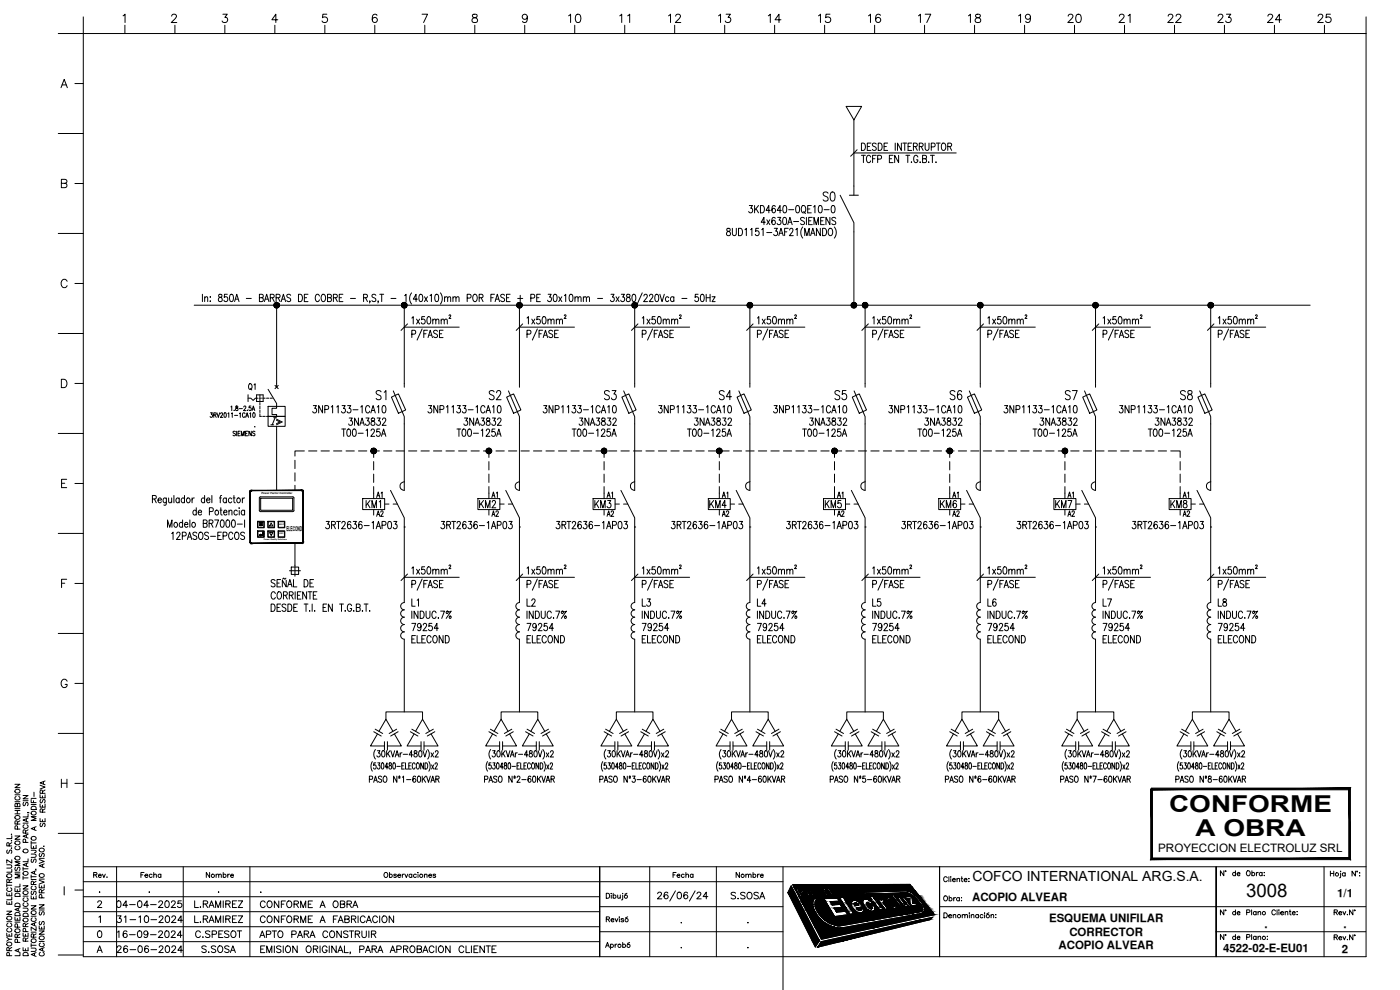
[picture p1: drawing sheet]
<svg xmlns="http://www.w3.org/2000/svg" width="420mm" height="297mm" viewBox="0 0 420 297" stroke-linecap="round" stroke-linejoin="round" font-family="sans-serif">
<defs><g id="words">
<g font-size="7">
<text x="350.9" y="243.6">CONFORME</text>
<text x="358.8" y="250.8">A OBRA</text>
</g>
<text font-size="6.2" x="245.9" y="61.7">S0</text>
<g font-size="5.7">
<text x="169.3" y="8.1">10</text>
<text x="184.9" y="8.1">11</text>
<text x="199.3" y="8.1">12</text>
<text x="214.5" y="8.1">13</text>
<text x="229.3" y="8.1">14</text>
<text x="244.5" y="8.1">15</text>
<text x="259.3" y="8.1">16</text>
<text x="274.5" y="8.1">17</text>
<text x="289.3" y="8.1">18</text>
<text x="304.4" y="8.1">19</text>
<text x="319.3" y="8.1">20</text>
<text x="334.4" y="8.1">21</text>
<text x="349.2" y="8.1">22</text>
<text x="364.1" y="8.1">23</text>
<text x="379.2" y="8.1">24</text>
<text x="394.1" y="8.1">25</text>
<text x="111.5" y="121">S1</text>
<text x="145.7" y="121">S2</text>
<text x="180.3" y="121">S3</text>
<text x="214.5" y="121">S4</text>
<text x="249.4" y="121">S5</text>
<text x="284" y="121">S6</text>
<text x="318.6" y="121">S7</text>
<text x="353.1" y="121">S8</text>
</g>
<text font-size="5.6" x="374" y="269.1">3008</text>
<g font-size="5.3">
<text x="103.4" y="128.8">3NA3832</text>
<text x="137.9" y="128.8">3NA3832</text>
<text x="172.5" y="128.8">3NA3832</text>
<text x="207.1" y="128.8">3NA3832</text>
<text x="241.7" y="128.8">3NA3832</text>
<text x="276.2" y="128.8">3NA3832</text>
<text x="310.8" y="128.8">3NA3832</text>
<text x="345.4" y="128.8">3NA3832</text>
<text x="108.7" y="153.5">KM1</text>
<text x="142.9" y="153.5">KM2</text>
<text x="177.4" y="153.5">KM3</text>
<text x="211.7" y="153.5">KM4</text>
<text x="246.6" y="153.5">KM5</text>
<text x="281.2" y="153.5">KM6</text>
<text x="315.7" y="153.5">KM7</text>
<text x="350.3" y="153.5">KM8</text>
<text x="218" y="270.9">S.SOSA</text>
<text x="33.9" y="278">31-10-2024</text>
<text x="76.9" y="278">CONFORME A FABRICACION</text>
<text x="33.9" y="287.2">26-06-2024</text>
<text x="33.9" y="282.6">16-09-2024</text>
<text x="57.5" y="282.6">C.SPESOT</text>
<text x="59.3" y="287.2">S.SOSA</text>
<text x="76.6" y="282.6">APTO PARA CONSTRUIR</text>
</g>
<g font-size="4.9">
<text x="73.4" y="118.2">Q1</text>
<text x="115.7" y="150.6" transform="rotate(-90 115.7 150.6)">A1</text>
<text x="146.4" y="150.6">A1</text>
<text x="184.9" y="150.6" transform="rotate(-90 184.9 150.6)">A1</text>
<text x="215.5" y="150.6">A1</text>
<text x="250.1" y="150.6">A1</text>
<text x="288.6" y="150.6" transform="rotate(-90 288.6 150.6)">A1</text>
<text x="323.1" y="150.6" transform="rotate(-90 323.1 150.6)">A1</text>
<text x="353.8" y="150.6">A1</text>
<text x="111.8" y="156.3">A2</text>
<text x="146.4" y="156.3">A2</text>
<text x="181" y="156.3">A2</text>
<text x="215.5" y="156.3">A2</text>
<text x="250.1" y="156.3">A2</text>
<text x="284.7" y="156.3">A2</text>
<text x="319.3" y="156.3">A2</text>
<text x="353.8" y="156.3">A2</text>
<text x="33.9" y="273.4">04-04-2025</text>
<text x="57.1" y="273.4">L.RAMIREZ</text>
<text x="76.9" y="273.4">CONFORME A OBRA</text>
</g>
<g font-size="4.4">
<text x="14.5" y="249.4" transform="rotate(-90 14.5 249.4)">SE RESERVA</text>
<text x="26.8" y="264.6">Rev.</text>
<text x="40.9" y="264.6">Fecha</text>
<text x="60.7" y="264.6">Nombre</text>
<text x="200.7" y="264.6">Fecha</text>
<text x="219.8" y="264.6">Nombre</text>
</g>
<text font-size="4.2" x="291.8" y="264.4">COFCO INTERNATIONAL ARG.S.A.</text>
<text font-size="3.5" x="347.6" y="255.6">PROYECCION ELECTROLUZ SRL</text>
<g font-size="3.4">
<text x="401.3" y="269.1">1/1</text>
<text x="291.7" y="270.2">ACOPIO ALVEAR</text>
<text x="314.8" y="276.7">ESQUEMA UNIFILAR</text>
<text x="320.9" y="280.8">CORRECTOR</text>
<text x="379.5" y="278.6">.</text>
<text x="403.2" y="278.6">.</text>
<text x="317.7" y="284.9">ACOPIO ALVEAR</text>
<text x="367.1" y="285.6">4522-02-E-EU01</text>
<text x="402.7" y="285.9">2</text>
</g>
<g font-size="3.1">
<text x="28.6" y="269.2">.</text>
<text x="43.4" y="269.2">.</text>
<text x="64.2" y="269.2">.</text>
<text x="76.9" y="269.2">.</text>
</g>
<text font-size="2" x="85.9" y="159.4">ELECOND</text>
<text font-size=".8" x="78.5" y="148.4">Power Factor Controller</text>
<g font-size=".6">
<text x="83.7" y="157.5">HELP</text>
<text x="83.8" y="160.4">ESC</text>
<text x="79.2" y="162.1">Power Quality Solutions</text>
</g>
</g></defs>
<!-- layer: 0 -->
<g fill="none" stroke="#000" stroke-width=".3">
<path d="M87.4 170.1h2.2v2.2h-2.2zM88.5 163v6.6M78.2 284.8h.8M79.5 283.8h-1.3v2h1.3M80.1 285.8v-2l.7 2 .8-2v2M82.3 283.8v2M84.3 284.1l-.4-.3-.9 .3 .2 .5 .9 .4 .2 .2v.3l-.4 .3-.9-.3M85 283.8v2M85.9 284.1l.1-.2a.93 .93 0 0 1 1.2 .9 .93 .93 0 0 1-1.2 .9l-.3-.6zM89.2 283.8v2l-1.3-2v2M92.1 284.1l.1-.2a.93 .93 0 0 1 1.2 .9 .93 .93 0 0 1-1.2 .9l-.3-.6zM94 284.8l1.2-.1 .1-.7-1.3-.2v2"/>
<path d="M94.7 284.8l.7 1M96.1 283.8v2M98.1 284.3a.74 .74 0 0 0-.8-.5 .74 .74 0 0 0-.6 .8v.5a.72 .72 0 0 0 .7 .7 .72 .72 0 0 0 .7-.7h-.4M98.8 283.8v2M100.9 283.8v2l-1.3-2v2M101.4 285.8l.8-2 .7 2M101.7 285.1h.9M103.4 283.8v2h1.1M105.2 285.7h-.2h.2l-.2 .5M107.9 284.9l1.2-.1 .2-.3-.1-.5-1.3-.2v2M109.7 285.8l.7-2 .8 2M109.9 285.1h1"/>
<path d="M111.7 284.8l1.1-.1 .1-.7-1.2-.2v2M112.3 284.8l.7 1M113.4 285.8l.7-2 .8 2M113.7 285.1h.9M117.1 285.8l.8-2 .7 2M117.4 285.1h.9M119.1 284.9l1.1-.1 .2-.3-.1-.5-1.2-.2v2M121.1 284.8l1.1-.1 .2-.5-.5-.4h-.8v2M121.8 284.8l.6 1M123.2 284.1l.2-.2a.93 .93 0 0 1 1.2 .9 .93 .93 0 0 1-1.2 .9l-.4-.6zM125.2 284.8l1.1-.1 .1-.7-1.2-.2v2l1.2-.2 .1-.5-.5-.3M126.9 285.8l.8-2 .7 2"/>
<path d="M127.2 285.1h.9M130.2 284.3a.74 .74 0 0 0-.8-.5 .74 .74 0 0 0-.6 .8v.5a.74 .74 0 0 0 .6 .7 .74 .74 0 0 0 .8-.5M130.9 283.8v2M131.8 284.1l.2-.2a.93 .93 0 0 1 1.1 .9 .93 .93 0 0 1-1.1 .9l-.4-.6zM135.1 283.8v2l-1.3-2v2M139.2 284.3a.74 .74 0 0 0-.8-.5 .74 .74 0 0 0-.6 .8v.5a.74 .74 0 0 0 .6 .7 .74 .74 0 0 0 .8-.5M139.8 283.8v2h1.2M141.5 283.8v2M142.2 284.8h.8M143.5 283.8h-1.3v2h1.3M145.4 283.8v2l-1.4-2v2M145.9 283.8h1.3"/>
<path d="M146.5 283.8v2M147.7 284.8h.7M148.9 283.8h-1.2v2h1.2"/>
</g>
<!-- layer: AUXILIAR -->
<g fill="none" stroke="#000" stroke-width=".3">
<path d="M256.3 45.9h30.7M257.2 44.9l-1.9 2M121.3 98.2h16.5M122.3 97.2l-1.9 1.9M155.9 98.2h16.5M156.9 97.2l-2 1.9M190.5 98.2h16.5M191.5 97.2l-2 1.9M225 98.2h16.6M226 97.2l-1.9 1.9M259.6 98.2h16.5M260.6 97.2l-1.9 1.9"/>
<path d="M294.2 98.2h16.5M295.2 97.2l-2 1.9M328.8 98.2h16.5M329.8 97.2l-2 1.9M363.3 98.2h16.6M364.3 97.2l-1.9 1.9M86.9 171.2h3.3M88.5 169.6v3.3M121.3 173.2h16.5M122.3 172.2l-1.9 2M155.9 173.2h16.5M156.9 172.2l-2 2"/>
<path d="M190.5 173.2h16.5M191.5 172.2l-2 2M225 173.2h16.6M226 172.2l-1.9 2M259.6 173.2h16.5M260.6 172.2l-1.9 2M294.2 173.2h16.5M295.2 172.2l-2 2M328.8 173.2h16.5M329.8 172.2l-2 2M363.3 173.2h16.6M364.3 172.2l-1.9 2"/>
</g>
<!-- layer: TEXTOS -->
<g fill="none" stroke="#000" stroke-width=".3">
<path d="M25 5.1v5M258.5 42.9a1.11 1.11 0 0 1 1.2 1.1 1.11 1.11 0 0 1-1.2 1.1zM258.5 46.6h1.2M259.1 46.6v2.2M260.3 44h.7M261.3 47.1a.65 .65 0 0 0-.8-.5 .65 .65 0 0 0-.5 .8v.5a.66 .66 0 0 0 .5 .9 .66 .66 0 0 0 .8-.5M261.4 42.9h-1.1v2.2h1.1M261.9 47.6h.7M263 43.2l-.4-.3-.8 .3 .2 .6 .9 .5 .1 .5a.67 .67 0 0 1-1.2 0M263 46.6h-1.1v2.2M263.4 47.7l1-.1 .2-.3-.2-.6-1-.1v2.2M263.6 42.9a1.1 1.1 0 0 1 1.2 1.1 1.1 1.1 0 0 1-1.2 1.1z"/>
<path d="M265.3 44h.7M266.4 42.9h-1.1v2.2h1.1M266.9 47.6h.7M268 46.6h-1.1v2.2h1.1M268.7 42.9v2.2M269.7 46.6v2.2l-1.2-2.2v2.2M270.5 42.9v2.2l-1.2-2.2v2.2M270.9 42.9h1.2M271.5 42.9v2.2M271.9 46.6h1.1M272.4 46.6v2.2M272.5 44h.7"/>
<path d="M273.5 48.6v.2zM273.6 42.9h-1.1v2.2h1.1M274.1 44l1-.1 .2-.4-.2-.5-1-.1v2.2M274.7 44l.6 1.1M275.5 47.1a.64 .64 0 0 0-.8-.5 .64 .64 0 0 0-.5 .8v.5a.66 .66 0 0 0 .6 .9 .66 .66 0 0 0 .7-.9h-.5M275.9 44l1-.1 .2-.4-.2-.5-1-.1v2.2M276.1 48.6v.2zM276.5 44l.6 1.1M276.9 47.6l1-.1 .2-.3-.2-.5-1-.1v2.2l1.1-.2 .1-.5-.5-.5M277.6 42.9v1.6l.6 .6 .5-.3 .1-1.9M278.7 48.6v.2zM279.2 46.6h1.2"/>
<path d="M279.5 44.1l1-.1 .1-.3-.1-.7-1-.1v2.2M279.8 46.6v2.2M280.9 48.6v.2zM281 42.9h1.2M281.6 42.9v2.2M282.8 43l.2-.1a1.13 1.13 0 0 1 .9 1.1 1.13 1.13 0 0 1-.9 1.1 1.51 1.51 0 0 1-.2-2.1zM284.4 44l1-.1 .2-.4-.2-.5-1-.1v2.2M285 44l.6 1.1M218.2 68.6v.6a.8 .8 0 0 1 .9 .5 .8 .8 0 0 1-.3 1 .7 .7 0 0 1-.8-.7 .7 .7 0 0 1 .9-.7l.2-.5a.6 .6 0 0 0-.9-.2zM219.8 68.5v1.6l.5 .6 .6-.3 .1-1.9M221.6 68.5a1.18 1.18 0 0 1 1.2 .7 1.18 1.18 0 0 1-.3 1.4l-.9 .1zM223.6 68.9l.4-.4v2.2"/>
<path d="M225.3 68.9l.4-.4v2.2M227.7 68.5h-.9v1a.65 .65 0 0 1 .9 0 .65 .65 0 0 1-.1 .9 .65 .65 0 0 1-.9-.1M228.6 68.9l.4-.4v2.2M229.7 66.7h-1.2l.8-1.5v2.2M230.1 69.8h1.5M230.1 65.9l.9 1.5M231 65.9l-.9 1.5M232.4 68.5h.9l-.5 .8a.66 .66 0 0 1 .5 1.1 .66 .66 0 0 1-1.1-.1M232.6 65.5l-.5-.3a1.28 1.28 0 0 0 .1 2.2 .62 .62 0 0 0 .5-.9 .62 .62 0 0 0-1-.1l-.1 .3M233.4 65.2h.9l-.5 .8a.66 .66 0 0 1 .6 1 .66 .66 0 0 1-1.2 0M233.7 70.7l.7-2.2 .7 2.2M234 70h.8"/>
<path d="M235.1 65.3l.5-.1a1.41 1.41 0 0 1 0 2.2h-.2a1.59 1.59 0 0 1-.3-2.1zM235.5 69.6h.6M236.4 67.4l.7-2.2 .6 2.2M236.6 68.5h-1.1v2.2M236.7 66.7h.8M237 69l.3-.5 .5 .1 .2 .3-.3 .8-.8 1h1.2M238.2 66.5h1.5M238.8 68.9l.4-.4v2.2M240.9 68.1a2.63 2.63 0 0 0 0 3.3M241.4 65.5l-.4-.3-.7 .3 .1 .5 .9 .5 .1 .3v.3l-.4 .3-.7-.3M241.5 70.7v-2.2l.7 2.2 .6-2.2v2.2M242 65.2v2.2"/>
<path d="M242.7 66.3h.7M243.3 70.7l.6-2.2 .7 2.2M243.5 70h.8M243.8 65.2h-1.1v2.2h1.1M244.3 67.4v-2.2l.7 2.2 .6-2.2v2.2M246.2 68.5v2.2l-1.2-2.2v2.2M246.3 66.3h.7M246.9 68.5a1.18 1.18 0 0 1 1.2 .7 1.18 1.18 0 0 1-.4 1.4l-.8 .1zM247.4 65.2h-1.1v2.2h1.1M248.9 68.6l.1-.1a1.13 1.13 0 0 1 .9 1.1 1.13 1.13 0 0 1-.9 1.1 1.45 1.45 0 0 1-.1-2.1zM249.1 65.2v2.2l-1.2-2.2v2.2M250.4 68.1a2.63 2.63 0 0 1 0 3.3"/>
<path d="M250.8 65.5l-.4-.3-.8 .3 .2 .5 .9 .5 .1 .3v.3l-.4 .3-.8-.3M60.7 88.3v2.2M61.4 89.4l.4-.4 .5 .1v1.4M61.4 89v1.5M63.1 89v.2zM63.1 90.3v.2zM65.7 88.4v.6a.8 .8 0 0 1 .9 .5 .8 .8 0 0 1-.3 1 .69 .69 0 0 1-.8-.7 .69 .69 0 0 1 .9-.7l.2-.5a.58 .58 0 0 0-.9-.2zM68.2 88.3h-.8l-.1 .9a.67 .67 0 0 1 .9 .1 .67 .67 0 0 1 0 .9 .67 .67 0 0 1-.9 .1l-.1-.2M69.1 88.4l.5-.1a1.43 1.43 0 0 1 0 2.2h-.2a1.62 1.62 0 0 1-.3-2.1zM70.4 90.5l.7-2.2 .6 2.2M70.6 89.8h.9M73.9 89.5h1.5"/>
<path d="M77.9 89.3l.9-.1 .2-.3-.2-.5-.9-.1v2.2l1-.2 .1-.5-.4-.5M79.4 90.5l.6-2.2 .7 2.2M79.6 89.8h.9M81.1 89.3l1-.1 .2-.3-.2-.5-1-.1v2.2M81.7 89.3l.6 1.2M82.9 89.3l1-.1 .2-.3-.2-.5-1-.1v2.2M83.5 89.3l.6 1.2M84.4 90.5l.6-2.2 .7 2.2M84.6 89.8h.9M87.2 88.6a.61 .61 0 0 0-.6-.3 .61 .61 0 0 0-.5 .5l.1 .3 .9 .4 .1 .7a.67 .67 0 0 1-1.1 0M89.6 88.3a1.18 1.18 0 0 1 1.2 .7 1.18 1.18 0 0 1-.4 1.4l-.8 .1zM91.3 89.3h.7"/>
<path d="M92.4 88.3h-1.1v2.2h1.1M95.9 88.8a.65 .65 0 0 0-.8-.5 .65 .65 0 0 0-.5 .8v.5a.65 .65 0 0 0 .5 .9 .65 .65 0 0 0 .8-.5M96.7 88.4l.2-.1a1.14 1.14 0 0 1 .8 1.1 1.14 1.14 0 0 1-.8 1.1 1.46 1.46 0 0 1-.2-2.1zM98.3 89.3l1-.1 .2-.3-.2-.5-1-.1v2.2l1.1-.2 .1-.5-.4-.5M100.1 89.3l1-.1 .1-.3-.1-.5-1-.1v2.2M100.6 89.3l.6 1.2M101.8 89.3h.7M102.9 88.3h-1.1v2.2h1.1M105.2 89.5h1.5M109.1 89.3l1-.1 .2-.3-.2-.5-1-.1v2.2M109.7 89.3l.6 1.2M111 90.4h-.1h.1l-.1 .5"/>
<path d="M112.8 88.6a.59 .59 0 0 0-.8-.3 .59 .59 0 0 0-.3 .7l.9 .5 .2 .7a.67 .67 0 0 1-1.2 0M113.6 90.4h-.2h.2l-.2 .5M114 88.3h1.1M114.6 88.3v2.2M117.3 89.5h1.5M121.4 88.7l.5-.4v2.2M123.5 87.9a2.65 2.65 0 0 0 0 3.3M123.6 95.4l.4-.4v2.2M125 95.7l.9 1.5M125.3 89.8h-1.3l.9-1.5v2.2M125.9 95.7l-.9 1.5M126 88.4l.4-.1a1.43 1.43 0 0 1 0 2.2h-.2a1.65 1.65 0 0 1-.2-2.1z"/>
<path d="M126.7 98.7l-1.5 3.3M127.4 89l.9 1.5M127.4 95h-.8l-.1 1a.66 .66 0 0 1 1 0 .66 .66 0 0 1-.1 .9 .66 .66 0 0 1-1-.1M128.3 99.1h-1.1v2.2M128.3 89l-.9 1.5M128.4 95.1l.4-.1a1.43 1.43 0 0 1 0 2.2h-.2a1.64 1.64 0 0 1-.2-2.1zM129.1 88.7l.4-.4v2.2M129.9 96.2l.4-.5 .4 .1 .1 1.4M129.9 95.7v1.5M130.7 88.4l.4-.1a1.43 1.43 0 0 1 0 2.2h-.1a1.62 1.62 0 0 1-.3-2.1zM130.8 96.2l.4-.5 .4 .1 .1 1.4M131.3 99.4l-.4-.3-.8 .3 .2 .5 .8 .5a.6 .6 0 0 1-.1 .9 .6 .6 0 0 1-.9-.3"/>
<path d="M132.2 87.9a2.73 2.73 0 0 1 0 3.3M132.4 96.2l.4-.5 .4 .1 .1 1.4M132.4 95.7v1.5M133 99.1h-1.1v2.2h1.1M133.3 96.2l.4-.5 .5 .1v1.4M133.4 89.4l.4-.4 .5 .1v1.4M133.4 89v1.5M134.3 89.4l.4-.4 .5 .1 .1 1.4M134.8 94.7l.1-.2 .3 .1-.5 1h.6M135.9 89.4l.5-.4 .4 .1v1.4M135.9 89v1.5M136.8 89.4l.5-.4 .4 .1 .1 1.4"/>
<path d="M140.2 89.4l1.1-.2-.1-.8-1-.1v2.2M142.2 88.4l.2-.1a1.14 1.14 0 0 1 .8 1.1 1.14 1.14 0 0 1-.8 1.1 1.46 1.46 0 0 1-.2-2.1zM143.8 89.3l1-.1 .2-.3-.2-.5-1-.1v2.2M144.4 89.3l.6 1.2M147.3 89.3h.7M148.4 88.3h-1.1v2.2M148.6 90.5l.6-2.2 .7 2.2M148.8 89.8h.9M151.4 88.6l-.4-.3-.7 .3 .1 .5 .9 .4a.6 .6 0 0 1-.1 1 .6 .6 0 0 1-.9-.3M152 89.3h.7M153.1 88.3h-1.1v2.2h1.1M155.4 89.5h1.5"/>
<path d="M156.1 88.6v1.9M158.2 95.4l.4-.4v2.2M159.3 89.4l1.1-.2-.1-.8-1-.1v2.2M159.6 95.7l.9 1.5M160.5 95.7l-.9 1.5M161.1 89.3h.6M161.3 98.7l-1.5 3.3M162 95h-.8l-.1 1a.65 .65 0 0 1 .9 0 .65 .65 0 0 1-.1 .9 .65 .65 0 0 1-.9-.1M162.2 88.3h-1.1v2.2h1.1M162.9 99.1h-1.1v2.2M162.9 95.1l.5-.1a1.43 1.43 0 0 1 0 2.2h-.2a1.61 1.61 0 0 1-.3-2.1zM164.4 96.2l.5-.5 .4 .1 .1 1.4"/>
<path d="M164.4 95.7v1.5M164.5 88.3h.9l-.5 .8a.64 .64 0 0 1 .6 1 .64 .64 0 0 1-1.2 0M165.4 96.2l.4-.5 .4 .1 .1 1.4M165.9 99.4a.59 .59 0 0 0-.8-.3 .59 .59 0 0 0-.3 .7l.9 .6 .2 .6a.69 .69 0 0 1-1.2 0M166.3 88.4l.4-.1a1.43 1.43 0 0 1 0 2.2h-.2a1.62 1.62 0 0 1-.2-2.1zM167 96.2l.4-.5 .4 .1 .1 1.4M167 95.7v1.5M167.6 99.1h-1.1v2.2h1.1M167.7 89l.9 1.5M167.9 96.2l.4-.5 .4 .1 .1 1.4M168.6 89l-.9 1.5M169.4 94.7l.1-.2 .4 .2-.6 .9h.6"/>
<path d="M169.4 88.7l.4-.4v2.2M171 88.4l.5-.1a1.47 1.47 0 0 1 0 2.2h-.2a1.62 1.62 0 0 1-.3-2.1zM172.6 89.4l.4-.4 .4 .1 .1 1.4M172.6 89v1.5M173.5 89.4l.4-.4 .4 .1 .1 1.4M175.1 89.4l.4-.4 .4 .1 .1 1.4M175.1 89v1.5M176 89.4l.4-.4 .4 .1 .1 1.4M179.3 89.5h1.5M183.4 88.3h.9l-.5 .8a.64 .64 0 0 1 .5 1 .64 .64 0 0 1-1.1 0M184.9 89l.9 1.5M185.8 89l-.9 1.5"/>
<path d="M186.5 88.3h.9l-.5 .8a.65 .65 0 0 1 .5 1 .65 .65 0 0 1-1.1 0M188.1 88.4v.6a.8 .8 0 0 1 .9 .5 .8 .8 0 0 1-.3 1 .69 .69 0 0 1-.8-.7 .69 .69 0 0 1 .9-.7l.3-.5a.6 .6 0 0 0-1-.2zM189.9 88.4l.4-.1a1.43 1.43 0 0 1 0 2.2h-.2a1.65 1.65 0 0 1-.2-2.1zM192.7 95.4l.5-.4v2.2M192.7 87.9l-1.5 3.3M193.3 88.8l.3-.5h.3l.4 .4-.3 .7-.8 1.1h1.1M194.2 95.7l.9 1.5M194.9 88.8l.4-.5h.3l.3 .4-.2 .7-.9 1.1h1.2M195.1 95.7l-.9 1.5M195.8 98.7l-1.5 3.3M196.6 95h-.9v1a.66 .66 0 0 1 .9 0 .66 .66 0 0 1-.1 .9 .66 .66 0 0 1-.9-.1M196.8 88.4l.4-.1a1.43 1.43 0 0 1 0 2.2h-.2a1.62 1.62 0 0 1-.2-2.1z"/>
<path d="M197.4 99.1h-1.1v2.2M197.5 95.1l.4-.1a1.43 1.43 0 0 1 0 2.2h-.1a1.64 1.64 0 0 1-.3-2.1zM198 88.3l.7 2.2 .7-2.2M199 96.2l.5-.5 .4 .1v1.4M199 95.7v1.5M199.9 96.2l.5-.5 .4 .1 .1 1.4M200.4 99.4l-.4-.3-.7 .3 .2 .5 .8 .5a.6 .6 0 0 1-.1 .9 .6 .6 0 0 1-.9-.3M200.7 89.3l-.2-.2a.65 .65 0 0 0-.8 .7 .65 .65 0 0 0 .8 .6l.2-.2M201.5 96.2l.5-.5 .4 .1 .1 1.4M201.5 95.7v1.5M202.1 99.1h-1.1v2.2h1.1M202.2 89.3a.68 .68 0 0 0-1.1 .3 .68 .68 0 0 0 .8 .9l.3-.3"/>
<path d="M202.2 89v1.5M202.5 96.2l.4-.5 .4 .1 .1 1.4M203.9 94.7l.2-.2 .3 .1-.5 1h.6M204.6 89.5h1.6M209.5 88.3h-.8l-.1 .9a.67 .67 0 0 1 .9 .1 .67 .67 0 0 1 0 .9 .67 .67 0 0 1-.9 .1l-.1-.2M210.4 88.4l.4-.1a1.43 1.43 0 0 1 0 2.2h-.1a1.62 1.62 0 0 1-.3-2.1zM211.9 89.3h1.2M211.9 88.3v2.2M213.1 88.3v2.2M213.7 89h.9l-.9 1.5h.9M227.3 95.4l.4-.4v2.2M228.7 95.7l1 1.5"/>
<path d="M229.7 95.7l-1 1.5M230.4 98.7l-1.5 3.3M231.2 95h-.9v1a.65 .65 0 0 1 .9 0 .65 .65 0 0 1-.1 .9 .65 .65 0 0 1-.9-.1M232 99.1h-1.1v2.2M232.1 95.1l.4-.1a1.43 1.43 0 0 1 0 2.2h-.2a1.61 1.61 0 0 1-.2-2.1zM233.6 96.2l.4-.5 .4 .1 .1 1.4M233.6 95.7v1.5M234.5 96.2l.4-.5 .5 .1v1.4M235 99.4a.59 .59 0 0 0-.7-.3 .59 .59 0 0 0-.4 .7l1 .6 .1 .6a.69 .69 0 0 1-1.2 0M236.1 96.2l.4-.5 .5 .1v1.4M236.1 95.7v1.5M236.7 99.1h-1.1v2.2h1.1"/>
<path d="M237 96.2l.5-.5 .4 .1 .1 1.4M238.5 94.7l.2-.2 .3 .2-.5 .9h.6M261.9 95.4l.4-.4v2.2M263.3 95.7l.9 1.5M264.2 95.7l-.9 1.5M265 98.7l-1.5 3.3M265.7 95h-.8l-.1 1a.66 .66 0 0 1 1 0 .66 .66 0 0 1-.1 .9 .66 .66 0 0 1-.9-.1M266.6 99.1h-1.1v2.2M266.7 95.1l.4-.1a1.43 1.43 0 0 1 0 2.2h-.2a1.64 1.64 0 0 1-.2-2.1zM268.2 96.2l.4-.5 .4 .1 .1 1.4M268.2 95.7v1.5M269.1 96.2l.4-.5 .4 .1 .1 1.4"/>
<path d="M269.6 99.4l-.4-.3-.8 .3 .2 .5 .8 .5a.6 .6 0 0 1-.1 .9 .6 .6 0 0 1-.9-.3M270.7 96.2l.4-.5 .4 .1 .1 1.4M270.7 95.7v1.5M271.3 99.1h-1.1v2.2h1.1M271.6 96.2l.4-.5 .5 .1v1.4M273.1 94.7l.1-.2 .3 .1-.5 1h.6M296.5 95.4l.4-.4v2.2M297.9 95.7l.9 1.5M298.8 95.7l-.9 1.5M299.6 98.7l-1.5 3.3M300.3 95h-.8l-.1 1a.65 .65 0 0 1 .9 0 .65 .65 0 0 1 0 .9 .65 .65 0 0 1-1-.1M301.2 99.1h-1.1v2.2"/>
<path d="M301.2 95.1l.5-.1a1.43 1.43 0 0 1 0 2.2h-.2a1.61 1.61 0 0 1-.3-2.1zM302.7 96.2l.5-.5 .4 .1 .1 1.4M302.7 95.7v1.5M303.7 96.2l.4-.5 .4 .1 .1 1.4M304.2 99.4a.59 .59 0 0 0-.8-.3 .59 .59 0 0 0-.3 .7l.9 .6 .2 .6a.69 .69 0 0 1-1.2 0M305.3 96.2l.4-.5 .4 .1 .1 1.4M305.3 95.7v1.5M305.9 99.1h-1.1v2.2h1.1M306.2 96.2l.4-.5 .4 .1 .1 1.4M307.7 94.7l.1-.2 .4 .2-.6 .9h.6M331 95.4l.5-.4v2.2M332.5 95.7l.9 1.5"/>
<path d="M333.4 95.7l-.9 1.5M334.1 98.7l-1.5 3.3M334.9 95h-.8l-.1 1a.66 .66 0 0 1 .9 0 .66 .66 0 0 1-.1 .9 .66 .66 0 0 1-.9-.1M335.7 99.1h-1.1v2.2M335.8 95.1l.4-.1a1.43 1.43 0 0 1 0 2.2h-.1a1.64 1.64 0 0 1-.3-2.1zM337.3 96.2l.5-.5 .4 .1v1.4M337.3 95.7v1.5M338.2 96.2l.5-.5 .4 .1 .1 1.4M338.8 99.4l-.5-.3-.7 .3 .2 .5 .8 .5a.6 .6 0 0 1-.1 .9 .6 .6 0 0 1-.9-.3M339.9 96.2l.4-.5 .4 .1 .1 1.4M339.9 95.7v1.5M340.4 99.1h-1.1v2.2h1.1"/>
<path d="M340.8 96.2l.4-.5 .4 .1 .1 1.4M342.2 94.7l.2-.2 .3 .2-.5 .9h.6M365.6 95.4l.4-.4v2.2M367.1 95.7l.9 1.5M368 95.7l-.9 1.5M368.7 98.7l-1.5 3.3M369.5 95h-.9v1a.65 .65 0 0 1 .9 0 .65 .65 0 0 1-.1 .9 .65 .65 0 0 1-.9-.1M370.3 99.1h-1.1v2.2M370.4 95.1l.4-.1a1.43 1.43 0 0 1 0 2.2h-.2a1.61 1.61 0 0 1-.2-2.1zM371.9 96.2l.4-.5 .4 .1 .1 1.4M371.9 95.7v1.5M372.8 96.2l.5-.5 .4 .1v1.4"/>
<path d="M373.3 99.4a.59 .59 0 0 0-.7-.3 .59 .59 0 0 0-.4 .7l1 .6 .1 .6a.69 .69 0 0 1-1.1 0M374.4 96.2l.4-.5 .5 .1v1.4M374.4 95.7v1.5M375 99.1h-1.1v2.2h1.1M375.3 96.2l.5-.5 .4 .1 .1 1.4M376.8 94.7l.2-.2 .3 .2-.5 .9h.6M123.6 100.3l1-.2 .2-.3-.2-.6-1-.1v2.2M127.2 100.1h.7M128.5 101.3l.6-2.2 .7 2.2M128.7 100.6h.8M131.9 100.1h.7M158.2 100.3l1-.2 .1-.3-.1-.6-1-.1v2.2"/>
<path d="M161.8 100.1h.6M163 101.3l.7-2.2 .7 2.2M163.3 100.6h.8M166.5 100.1h.6M192.7 100.3l1-.2 .2-.3-.2-.6-1-.1v2.2M196.3 100.1h.7M197.6 101.3l.7-2.2 .6 2.2M197.8 100.6h.9M201 100.1h.7M227.3 100.3l1-.2 .2-.3-.2-.6-1-.1v2.2M230.9 100.1h.7M232.2 101.3l.7-2.2 .6 2.2"/>
<path d="M232.4 100.6h.9M235.6 100.1h.7M261.9 100.3l1-.2 .2-.3-.2-.6-1-.1v2.2M265.5 100.1h.7M266.8 101.3l.6-2.2 .7 2.2M267 100.6h.8M270.2 100.1h.7M296.5 100.3l1-.2 .1-.3-.1-.6-1-.1v2.2M300.1 100.1h.6M301.3 101.3l.7-2.2 .7 2.2M301.6 100.6h.8M304.8 100.1h.6"/>
<path d="M331 100.3l1-.2 .2-.3-.2-.6-1-.1v2.2M334.6 100.1h.7M335.9 101.3l.7-2.2 .6 2.2M336.1 100.6h.9M339.3 100.1h.7M365.6 100.3l1-.2 .2-.3-.2-.6-1-.1v2.2M369.2 100.1h.7M370.5 101.3l.7-2.2 .6 2.2M370.7 100.6h.9M373.9 100.1h.7M103.1 128.7v2.2M104.3 128.8l.4-.1a1.43 1.43 0 0 1 0 2.2h-.1a1.64 1.64 0 0 1-.3-2.1z"/>
<path d="M106 128.8l.4-.1a1.47 1.47 0 0 1 0 2.2h-.1a1.61 1.61 0 0 1-.3-2.1zM109.9 129.1l.4-.4v2.2M111.4 129.3l.3-.6h.3l.4 .4-.3 .8-.8 1h1.2M114 128.7h-.9l-.1 1a.66 .66 0 0 1 1 0 .66 .66 0 0 1-.1 1 .66 .66 0 0 1-1-.2M114.5 130.9l.6-2.2 .7 2.2M137.7 128.7v2.2M138.9 128.8l.4-.1a1.43 1.43 0 0 1 0 2.2h-.2a1.61 1.61 0 0 1-.2-2.1zM140.6 128.8l.4-.1a1.43 1.43 0 0 1 0 2.2h-.2a1.61 1.61 0 0 1-.2-2.1zM144.4 129.1l.4-.4v2.2M145.9 129.3l.4-.6h.3l.3 .4-.2 .8-.8 1h1.1M148.5 128.7h-.8l-.1 1a.65 .65 0 0 1 1 0 .65 .65 0 0 1-.1 1 .65 .65 0 0 1-1-.2M149 130.9l.7-2.2 .7 2.2"/>
<path d="M172.3 128.7v2.2M173.5 128.8l.4-.1a1.43 1.43 0 0 1 0 2.2h-.2a1.64 1.64 0 0 1-.2-2.1zM175.2 128.8l.4-.1a1.47 1.47 0 0 1 0 2.2h-.2a1.61 1.61 0 0 1-.2-2.1zM179 129.1l.4-.4v2.2M180.5 129.3l.3-.6h.4l.3 .4-.2 .8-.9 1h1.2M183.1 128.7h-.8l-.1 1a.66 .66 0 0 1 .9 0 .66 .66 0 0 1-.1 1 .66 .66 0 0 1-.9-.2M183.6 130.9l.7-2.2 .7 2.2M206.9 128.7v2.2M208 128.8l.5-.1a1.43 1.43 0 0 1 0 2.2h-.2a1.61 1.61 0 0 1-.3-2.1zM209.7 128.8l.4-.1a1.43 1.43 0 0 1 0 2.2h-.1a1.61 1.61 0 0 1-.3-2.1zM213.6 129.1l.4-.4v2.2M215.1 129.3l.3-.6h.4l.3 .4-.3 .8-.8 1h1.2"/>
<path d="M217.7 128.7h-.8l-.1 1a.65 .65 0 0 1 .9 0 .65 .65 0 0 1-.1 1 .65 .65 0 0 1-.9-.2M218.2 130.9l.7-2.2 .6 2.2M241.4 128.7v2.2M242.6 128.8l.4-.1a1.43 1.43 0 0 1 0 2.2h-.1a1.64 1.64 0 0 1-.3-2.1zM244.3 128.8l.4-.1a1.47 1.47 0 0 1 0 2.2h-.1a1.61 1.61 0 0 1-.3-2.1zM248.2 129.1l.4-.4v2.2M249.7 129.3l.3-.6h.3l.4 .4-.3 .8-.8 1h1.2M252.3 128.7h-.9l-.1 1a.66 .66 0 0 1 1 0 .66 .66 0 0 1-.1 1 .66 .66 0 0 1-1-.2M252.8 130.9l.6-2.2 .7 2.2M276 128.7v2.2M277.2 128.8l.4-.1a1.43 1.43 0 0 1 0 2.2h-.1a1.61 1.61 0 0 1-.3-2.1zM278.9 128.8l.4-.1a1.43 1.43 0 0 1 0 2.2h-.2a1.61 1.61 0 0 1-.2-2.1z"/>
<path d="M282.7 129.1l.4-.4v2.2M284.2 129.3l.4-.6 .5 .1 .1 .3-.2 .8-.8 1h1.1M286.8 128.7h-.8l-.1 1a.65 .65 0 0 1 1 0 .65 .65 0 0 1-.1 1 .65 .65 0 0 1-1-.2M287.3 130.9l.7-2.2 .7 2.2M310.6 128.7v2.2M311.8 128.8l.4-.1a1.43 1.43 0 0 1 0 2.2h-.2a1.64 1.64 0 0 1-.2-2.1zM313.5 128.8l.4-.1a1.47 1.47 0 0 1 0 2.2h-.2a1.61 1.61 0 0 1-.2-2.1zM317.3 129.1l.4-.4v2.2M318.8 129.3l.4-.6 .5 .1 .1 .3-.2 .8-.9 1h1.2M321.4 128.7h-.8l-.1 1a.66 .66 0 0 1 .9 0 .66 .66 0 0 1-.1 1 .66 .66 0 0 1-.9-.2M321.9 130.9l.7-2.2 .7 2.2M345.2 128.7v2.2"/>
<path d="M346.4 128.8l.4-.1a1.43 1.43 0 0 1 0 2.2h-.2a1.61 1.61 0 0 1-.2-2.1zM348 128.8l.4-.1a1.43 1.43 0 0 1 0 2.2h-.1a1.61 1.61 0 0 1-.3-2.1zM351.9 129.1l.4-.4v2.2M353.4 129.3l.3-.6h.4l.3 .4-.3 .8-.8 1h1.2M356 128.7h-.8l-.1 1a.65 .65 0 0 1 .9 0 .65 .65 0 0 1-.1 1 .65 .65 0 0 1-.9-.2M356.5 130.9l.7-2.2 .6 2.2M45.7 149.7l1.1-.1v-.8l-1.1-.1v2.2M46.3 149.7l.6 1.2M47.4 150h1l-.1-.5a.66 .66 0 0 0-.9 .6 .66 .66 0 0 0 .9 .7l.1-.3M49.9 149.4l-.1 2-.2 .2-.4-.1M49.9 149.7l-.1-.2a.65 .65 0 0 0-.9 .6 .65 .65 0 0 0 .9 .7l.1-.3M50.3 158.2v-2.2l.6 2.2 .7-2.2v2.2"/>
<path d="M50.6 149.4l.1 1.4 .4 .1 .4-.5M51.5 149.4v1.5M52.2 148.7v2.2M52.5 156.8a.66 .66 0 0 1 .8 .7 .66 .66 0 0 1-.8 .6l-.3-.5zM53.8 149.7l-.2-.2a.65 .65 0 0 0-.8 .6 .65 .65 0 0 0 .8 .7l.2-.3M53.8 149.4v1.5M54.8 157l-.2-.2a.66 .66 0 0 0-.8 .7 .66 .66 0 0 0 .8 .6l.2-.2M54.8 156v2.2M55.4 149.7l-.2-.2a.65 .65 0 0 0-.8 .6 .65 .65 0 0 0 .8 .7l.2-.3M55.4 157.4h1l-.2-.6a.66 .66 0 0 0-.8 .7 .66 .66 0 0 0 .8 .6l.2-.2M55.4 148.7v2.2M57 156v2.2"/>
<path d="M57.6 149.4v1.5M58.3 149.4l-.4 .1-.3 .5M58.9 153.4l-.2-.2a.66 .66 0 0 0-.8 .6 .66 .66 0 0 0 .8 .6l.2-.2M58.9 152.3v2.2M59.1 160a.59 .59 0 0 0-.8-.3 .59 .59 0 0 0-.3 .7l.9 .5 .2 .7a.69 .69 0 0 1-1.2 0M59.5 153.7h1l-.2-.5a.66 .66 0 0 0-.8 .6 .66 .66 0 0 0 .8 .6l.2-.2M59.9 159.8l.2-.1a1.13 1.13 0 0 1 .8 1.1 1.13 1.13 0 0 1-.8 1.1 1.46 1.46 0 0 1-.2-2.1zM61 157l1-.1 .2-.3-.2-.5-1-.1v2.2l1.1-.2 .1-.5-.5-.5M61.4 149.7l-.1-.2a.66 .66 0 0 0-.9 .6 .66 .66 0 0 0 .9 .7l.1-.3M61.4 148.7v2.2M62 150h1l-.2-.5a.66 .66 0 0 0-.8 .6 .66 .66 0 0 0 .8 .7l.2-.3M62.6 160a.59 .59 0 0 0-.8-.3 .59 .59 0 0 0-.3 .7l.9 .5 .2 .7a.69 .69 0 0 1-1.2 0"/>
<path d="M62.8 157l1-.1 .1-.3-.1-.5-1-.1v2.2M62.8 153.5l1-.1 .2-.3-.2-.7-1-.1v2.2M63.4 157l.5 1.2M63.6 148.7v2.2M64.4 156h1.2l-.8 2.2M65.8 149.4h.6M66 153.1h.6M66.3 152.3v1.8l.1 .3 .3 .1M66.4 156.1l.4-.1a1.43 1.43 0 0 1 0 2.2h-.2a1.62 1.62 0 0 1-.2-2.1zM66.4 159.7h-1v2.2h1M66.5 148.7l-.3 .1-.1 .3v1.8M67.1 153.7h1l-.2-.5a.66 .66 0 0 0-.8 .6 .66 .66 0 0 0 .8 .6l.2-.2"/>
<path d="M67.9 149.7l-.1-.2a.65 .65 0 0 0-.9 .6 .65 .65 0 0 0 .9 .7l.1-.3M67.9 149.4v1.5M68 156.1l.5-.1a1.43 1.43 0 0 1 0 2.2h-.2a1.62 1.62 0 0 1-.3-2.1zM68.7 153.5l.4-.4 .5 .1v1.3M68.7 153.1v1.4M69.6 149.7l-.2-.2a.66 .66 0 0 0-.9 .6 .66 .66 0 0 0 .9 .7l.2-.3M69.7 156.1l.4-.1a1.43 1.43 0 0 1 0 2.2h-.1a1.69 1.69 0 0 1-.3-2.1zM70 149.4h.5M70.2 148.7v1.7l.1 .4 .3 .1M70.7 159.8l.2-.1a1.14 1.14 0 0 1 .8 1.1 1.14 1.14 0 0 1-.8 1.1 1.46 1.46 0 0 1-.2-2.1zM71.2 153.4l-.1-.2a.66 .66 0 0 0-.9 .6 .66 .66 0 0 0 .9 .6l.1-.2M71.2 157.3h1.5"/>
<path d="M71.7 152.4h.2zM71.8 153.2v1.3M72.7 149.4v1.5M73.4 149.4l-.4 .1-.3 .5M73.4 153.4l-.2-.2a.66 .66 0 0 0-.8 .6 .66 .66 0 0 0 .8 .6l.2-.2M73.4 160a.59 .59 0 0 0-.7-.3 .59 .59 0 0 0-.4 .7l.9 .5 .2 .7a.69 .69 0 0 1-1.2 0M73.4 153.1v1.4M73.4 156v2.2M51.5 160.1l.4-.4v2.2M53 160.2l.4-.5h.3l.3 .4-.2 .7-.8 1.1h1.1M54.7 160.8l1.1-.2-.1-.8-1-.1v2.2M56.2 161.9l.7-2.2 .7 2.2"/>
<path d="M56.5 161.1h.8M63.2 160.9h1.5M65.4 160.7h.6M67 160.8l1-.2-.1-.8-.9-.1v2.2M69.9 160.2a.65 .65 0 0 0-.8-.5 .65 .65 0 0 0-.5 .8v.5a.65 .65 0 0 0 .5 .9 .65 .65 0 0 0 .8-.6M82.5 174.2a.59 .59 0 0 0-.7-.3 .59 .59 0 0 0-.4 .7l1 .6 .1 .6a.69 .69 0 0 1-1.1 0M82.6 178.1a.66 .66 0 0 0-.8-.5 .66 .66 0 0 0-.4 .8v.5a.65 .65 0 0 0 .4 .8 .65 .65 0 0 0 .8-.5M83.1 174.9h.7M83.5 177.7l.1-.1a1.13 1.13 0 0 1 .9 1.1 1.13 1.13 0 0 1-.9 1.1 1.5 1.5 0 0 1-.1-2.1zM84.2 173.9h-1.1v2.2h1.1M85.1 178.6l1-.1 .1-.3-.1-.5-1-.1v2.2M85.6 178.6l.6 1.2"/>
<path d="M85.8 173.5l-.2 .3-.4-.3-.4 .3M85.9 174.1v2l-1.2-2v2M86.3 176.1l.7-2.2 .7 2.2M86.6 175.4h.8M86.8 178.6l1-.1 .2-.3-.2-.5-1-.1v2.2M87.4 178.6l.6 1.2M88.1 173.9v2.2h1M88.6 177.6v2.2M89.3 178.6h.6M90.3 177.6h-1v2.2h1M91.3 173.9a1.18 1.18 0 0 1 1.2 .7 1.18 1.18 0 0 1-.4 1.4l-.8 .1zM92 177.6v2.2l-1.2-2.2v2.2"/>
<path d="M92.4 177.6h1.2M93 174.9h.7M93 177.6v2.2M94 178.6h.7M94.1 173.9h-1.1v2.2h1.1M95.1 177.6h-1.1v2.2h1.1M123.6 170.5l.4-.4v2.2M123.6 175.3l1-.1 .2-.3-.2-.6-1-.2v2.2M123.6 179.7v2.2h1M125 170.8l.9 1.5M125.9 170.8l-.9 1.5M126.7 173.7l-1.5 3.4"/>
<path d="M127.2 175.2h.7M127.4 170.1h-.8l-.1 .9a.68 .68 0 0 1 .9 .1 .68 .68 0 0 1 0 .9 .68 .68 0 0 1-.9 0l-.1-.2M128.3 174.1h-1.1v2.2M128.4 170.2l.4-.1a1.43 1.43 0 0 1 0 2.2h-.2a1.65 1.65 0 0 1-.2-2.1zM128.5 176.3l.6-2.2 .7 2.2M128.7 175.6h.8M129.9 171.2l.4-.4 .4 .1 .1 1.4M129.9 170.8v1.5M130.8 171.2l.4-.4 .4 .1 .1 1.4M131.3 174.5l-.4-.4-.8 .4 .2 .5 .8 .4a.6 .6 0 0 1-.1 .9 .6 .6 0 0 1-.9-.3M131.9 175.2h.7M132.4 171.2l.4-.4 .4 .1 .1 1.4"/>
<path d="M132.4 170.8v1.5M133 174.1h-1.1v2.2h1.1M133.3 171.2l.4-.4 .5 .1v1.4M134.8 169.8l.1-.2a.3 .3 0 0 1 .4 .1 .3 .3 0 0 1-.2 .4l-.4 .5h.6M158.2 170.5l.4-.4v2.2M158.2 175.3l1-.1 .1-.3-.1-.6-1-.2v2.2M158.2 179.7v2.2h1M159.6 170.8l.9 1.5M160.5 170.8l-.9 1.5M161.3 173.7l-1.5 3.4M161.8 175.2h.6M162 170.1h-.8l-.1 .9a.67 .67 0 0 1 .9 .1 .67 .67 0 0 1 0 .9 .67 .67 0 0 1-.9 0l-.1-.2"/>
<path d="M162.9 174.1h-1.1v2.2M162.9 170.2l.5-.1a1.43 1.43 0 0 1 0 2.2h-.2a1.62 1.62 0 0 1-.3-2.1zM163 176.3l.7-2.2 .7 2.2M163.3 175.6h.8M164.4 171.2l.5-.4 .4 .1 .1 1.4M164.4 170.8v1.5M165.4 171.2l.4-.4 .4 .1 .1 1.4M165.9 174.5a.59 .59 0 0 0-.8-.4 .59 .59 0 0 0-.3 .8l.9 .5 .2 .6a.69 .69 0 0 1-1.2 0M166.5 175.2h.6M167 171.2l.4-.4 .4 .1 .1 1.4M167 170.8v1.5M167.6 174.1h-1.1v2.2h1.1"/>
<path d="M167.9 171.2l.4-.4 .4 .1 .1 1.4M169.4 169.8v-.2a.3 .3 0 0 1 .5 .1 .3 .3 0 0 1-.2 .4l-.4 .5h.6M192.7 170.5l.5-.4v2.2M192.7 175.3l1-.1 .2-.3-.2-.6-1-.2v2.2M192.7 179.7v2.2h1M194.2 170.8l.9 1.5M194.2 179.7h1l-.5 .8a.65 .65 0 0 1 .5 1 .65 .65 0 0 1-1.1 0M195.1 170.8l-.9 1.5M195.8 173.7l-1.5 3.4M196.3 175.2h.7M196.6 170.1h-.9v.9a.68 .68 0 0 1 .9 .1 .68 .68 0 0 1 0 .9 .68 .68 0 0 1-.9 0l-.1-.2M197.4 174.1h-1.1v2.2"/>
<path d="M197.5 170.2l.4-.1a1.43 1.43 0 0 1 0 2.2h-.1a1.65 1.65 0 0 1-.3-2.1zM197.6 176.3l.7-2.2 .6 2.2M197.8 175.6h.9M199 171.2l.5-.4 .4 .1v1.4M199 170.8v1.5M199.9 171.2l.5-.4 .4 .1 .1 1.4M200.4 174.5l-.4-.4-.7 .4 .2 .5 .8 .4a.6 .6 0 0 1-.1 .9 .6 .6 0 0 1-.9-.3M201 175.2h.7M201.5 171.2l.5-.4 .4 .1 .1 1.4M201.5 170.8v1.5M202.1 174.1h-1.1v2.2h1.1M202.5 171.2l.4-.4 .4 .1 .1 1.4"/>
<path d="M203.9 169.8l.1-.2a.3 .3 0 0 1 .4 .1 .3 .3 0 0 1-.1 .4l-.4 .5h.6M227.3 170.5l.4-.4v2.2M227.3 175.3l1-.1 .2-.3-.2-.6-1-.2v2.2M227.3 179.7v2.2h1M228.7 170.8l1 1.5M229.7 170.8l-1 1.5M230.4 173.7l-1.5 3.4M230.9 175.2h.7M231.2 170.1h-.9v.9a.67 .67 0 0 1 .9 .1 .67 .67 0 0 1 0 .9 .67 .67 0 0 1-.9 0l-.1-.2M232 174.1h-1.1v2.2M232.1 170.2l.4-.1a1.43 1.43 0 0 1 0 2.2h-.2a1.62 1.62 0 0 1-.2-2.1zM232.2 176.3l.7-2.2 .6 2.2"/>
<path d="M232.4 175.6h.9M233.6 171.2l.4-.4 .4 .1 .1 1.4M233.6 170.8v1.5M234.5 171.2l.4-.4 .5 .1v1.4M235 174.5a.59 .59 0 0 0-.7-.4 .59 .59 0 0 0-.4 .8l1 .5 .1 .6a.69 .69 0 0 1-1.2 0M235.6 175.2h.7M236.1 171.2l.4-.4 .5 .1v1.4M236.1 170.8v1.5M236.7 174.1h-1.1v2.2h1.1M237 171.2l.5-.4 .4 .1 .1 1.4M238.5 169.8l.1-.2a.3 .3 0 0 1 .4 .1 .3 .3 0 0 1-.1 .4l-.4 .5h.6M261.9 170.5l.4-.4v2.2"/>
<path d="M261.9 175.3l1-.1 .2-.3-.2-.6-1-.2v2.2M261.9 179.7v2.2h1M263.3 170.8l.9 1.5M264.2 179.7h-.8l-.1 .9a.66 .66 0 0 1 1 .1 .66 .66 0 0 1-.1 .9 .66 .66 0 0 1-1-.1M264.2 170.8l-.9 1.5M265 173.7l-1.5 3.4M265.5 175.2h.7M265.7 170.1h-.8l-.1 .9a.68 .68 0 0 1 .9 .1 .68 .68 0 0 1 0 .9 .68 .68 0 0 1-.9 0v-.2M266.6 174.1h-1.1v2.2M266.7 170.2l.4-.1a1.43 1.43 0 0 1 0 2.2h-.2a1.65 1.65 0 0 1-.2-2.1zM266.8 176.3l.6-2.2 .7 2.2M267 175.6h.8"/>
<path d="M268.2 171.2l.4-.4 .4 .1 .1 1.4M268.2 170.8v1.5M269.1 171.2l.4-.4 .4 .1 .1 1.4M269.6 174.5l-.4-.4-.8 .4 .2 .5 .8 .4a.6 .6 0 0 1-.1 .9 .6 .6 0 0 1-.9-.3M270.2 175.2h.7M270.7 171.2l.4-.4 .4 .1 .1 1.4M270.7 170.8v1.5M271.3 174.1h-1.1v2.2h1.1M271.6 171.2l.4-.4 .5 .1v1.4M273.1 169.8l.1-.2a.3 .3 0 0 1 .4 .1 .3 .3 0 0 1-.1 .4l-.5 .5h.6M296.5 170.5l.4-.4v2.2M296.5 175.3l1-.1 .1-.3-.1-.6-1-.2v2.2"/>
<path d="M296.5 179.7v2.2h1M297.9 170.8l.9 1.5M298.8 170.8l-.9 1.5M299.6 173.7l-1.5 3.4M300.1 175.2h.6M300.3 170.1h-.8l-.1 .9a.67 .67 0 0 1 .9 .1 .67 .67 0 0 1 0 .9 .67 .67 0 0 1-.9 0l-.1-.2M301.2 174.1h-1.1v2.2M301.2 170.2l.5-.1a1.43 1.43 0 0 1 0 2.2h-.2a1.62 1.62 0 0 1-.3-2.1zM301.3 176.3l.7-2.2 .7 2.2M301.6 175.6h.8M302.7 171.2l.5-.4 .4 .1 .1 1.4M302.7 170.8v1.5"/>
<path d="M303.7 171.2l.4-.4 .4 .1 .1 1.4M304.2 174.5a.59 .59 0 0 0-.8-.4 .59 .59 0 0 0-.3 .8l.9 .5 .2 .6a.69 .69 0 0 1-1.2 0M304.8 175.2h.6M305.3 171.2l.4-.4 .4 .1 .1 1.4M305.3 170.8v1.5M305.9 174.1h-1.1v2.2h1.1M306.2 171.2l.4-.4 .4 .1 .1 1.4M307.7 169.8v-.2a.3 .3 0 0 1 .5 .1 .3 .3 0 0 1-.2 .4l-.4 .5h.6M331 170.5l.5-.4v2.2M331 175.3l1-.1 .2-.3-.2-.6-1-.2v2.2M331 179.7v2.2h1M332.4 179.7h1.2l-.9 2.2"/>
<path d="M332.5 170.8l.9 1.5M333.4 170.8l-.9 1.5M334.1 173.7l-1.5 3.4M334.6 175.2h.7M334.9 170.1h-.8l-.1 .9a.68 .68 0 0 1 .9 .1 .68 .68 0 0 1 0 .9 .68 .68 0 0 1-.9 0l-.1-.2M335.7 174.1h-1.1v2.2M335.8 170.2l.4-.1a1.43 1.43 0 0 1 0 2.2h-.1a1.65 1.65 0 0 1-.3-2.1zM335.9 176.3l.7-2.2 .6 2.2M336.1 175.6h.9M337.3 171.2l.5-.4 .4 .1v1.4M337.3 170.8v1.5M338.2 171.2l.5-.4 .4 .1 .1 1.4"/>
<path d="M338.8 174.5l-.5-.4-.7 .4 .2 .5 .8 .4a.6 .6 0 0 1-.1 .9 .6 .6 0 0 1-.9-.3M339.3 175.2h.7M339.9 171.2l.4-.4 .4 .1 .1 1.4M339.9 170.8v1.5M340.4 174.1h-1.1v2.2h1.1M340.8 171.2l.4-.4 .4 .1 .1 1.4M342.2 169.8l.1-.2a.3 .3 0 0 1 .4 .1 .3 .3 0 0 1-.1 .4l-.4 .5h.6M365.6 170.5l.4-.4v2.2M365.6 175.3l1-.1 .2-.3-.2-.6-1-.2v2.2M365.6 179.7v2.2h1M367.1 170.8l.9 1.5M367.1 179.8v.6a.8 .8 0 0 1 .9 .5 .8 .8 0 0 1-.3 1 .69 .69 0 0 1-.8-.7 .69 .69 0 0 1 .9-.7l.2-.5a.58 .58 0 0 0-.9-.2z"/>
<path d="M368 170.8l-.9 1.5M368.7 173.7l-1.5 3.4M369.2 175.2h.7M369.5 170.1h-.9v.9a.67 .67 0 0 1 .9 .1 .67 .67 0 0 1 0 .9 .67 .67 0 0 1-.9 0l-.1-.2M370.3 174.1h-1.1v2.2M370.4 170.2l.4-.1a1.43 1.43 0 0 1 0 2.2h-.2a1.62 1.62 0 0 1-.2-2.1zM370.5 176.3l.7-2.2 .6 2.2M370.7 175.6h.9M371.9 171.2l.4-.4 .4 .1 .1 1.4M371.9 170.8v1.5M372.8 171.2l.5-.4 .4 .1v1.4M373.3 174.5a.59 .59 0 0 0-.7-.4 .59 .59 0 0 0-.4 .8l1 .5 .1 .6a.69 .69 0 0 1-1.1 0"/>
<path d="M373.9 175.2h.7M374.4 171.2l.4-.4 .5 .1v1.4M374.4 170.8v1.5M375 174.1h-1.1v2.2h1.1M375.3 171.2l.5-.4 .4 .1 .1 1.4M376.8 169.8l.1-.2a.3 .3 0 0 1 .4 .1 .3 .3 0 0 1-.1 .4l-.4 .5h.6M81.4 181.2a1.11 1.11 0 0 1 1.2 1.1 1.11 1.11 0 0 1-1.2 1.1zM83.1 182.3h.7M84.2 181.2h-1.1v2.2h1.1M85.8 181.5l-.4-.3-.8 .3 .2 .6 .8 .4a.6 .6 0 0 1-.1 .9 .6 .6 0 0 1-.9-.3M86.4 181.2a1.18 1.18 0 0 1 1.2 .8 1.18 1.18 0 0 1-.4 1.3l-.8 .1zM88.2 182.3h.6"/>
<path d="M89.3 181.2h-1.1v2.2h1.1M91.3 181.2h1.1M91.8 181.2v2.2M92.9 183.2v.2zM93.7 181.2v2.2M94.4 183.2v.2zM97 182.3h.6M98 181.2h-1v2.2h1M99.7 181.2v2.2l-1.1-2.2v2.2M101.9 181.2h1.2M102.5 181.2v2.2M103.6 183.2v.2z"/>
<path d="M105.5 181.7a.65 .65 0 0 0-.8-.5 .65 .65 0 0 0-.5 .9v.5a.66 .66 0 0 0 .7 .8 .66 .66 0 0 0 .6-.8h-.4M106.2 183.2v.2zM106.9 182.3l1-.1v-.9l-1-.1v2.2l1.1-.2v-.7l-.3-.2M108.8 183.2v.2zM109.3 181.2h1.1M109.9 181.2v2.2M111 183.2v.2zM123.6 187h1.2l-.9 2.2M123.6 183.4v2.2M123.6 191.7h.7M124.7 190.7h-1.1v2.2h1.1M125.2 180.1l.4-.4v2.2"/>
<path d="M125.2 190.7v2.2h1M125.4 183.4v2.2l-1.1-2.2v2.2M126.1 183.4a1.18 1.18 0 0 1 1.2 .7 1.18 1.18 0 0 1-.4 1.3l-.8 .2zM126.4 187.8l-.3 .5a.6 .6 0 0 1-.8-.7 .6 .6 0 0 1 1-.3l.1 .5a1.07 1.07 0 0 1-.7 1.4l-.4-.3M126.6 191.7h.7M127 187.5l.4-.5h.3l.3 .4-.2 .8-.9 1h1.2M127.7 190.7h-1.1v2.2h1.1M127.9 183.4v1.5l.5 .7 .5-.3 .1-1.9M129.4 191.2a.64 .64 0 0 0-.8-.5 .64 .64 0 0 0-.5 .8v.6a.65 .65 0 0 0 .5 .8 .65 .65 0 0 0 .8-.5M129.6 187h-.8l-.1 1a.66 .66 0 0 1 1 0 .66 .66 0 0 1-.1 1 .66 .66 0 0 1-1-.2M130.2 190.8l.2-.1a1.13 1.13 0 0 1 .8 1.1 1.13 1.13 0 0 1-.8 1.1 1.46 1.46 0 0 1-.2-2.1zM130.9 183.9a.65 .65 0 0 0-.8-.5 .65 .65 0 0 0-.5 .8v.5a.65 .65 0 0 0 .5 .8 .65 .65 0 0 0 .8-.5"/>
<path d="M131.6 185.3v.3zM131.6 188.5h-1.3l.8-1.5v2.2M132.2 183.4h1.2l-.8 2.2M133 190.7v2.2l-1.2-2.2v2.2M133.6 190.7a1.18 1.18 0 0 1 1.3 .7 1.18 1.18 0 0 1-.4 1.4l-.9 .1zM134.3 183.4l.2 .4-.4 .3-.2-.4 .3-.3 .5 .2 .7-.2-1.5 2.2M158.2 187h1.1l-.8 2.2M158.2 191.7h.6M158.2 183.4v2.2M159.3 190.7h-1.1v2.2h1.1M159.6 180.2l.1-.3a.52 .52 0 0 1 .7-.1 .52 .52 0 0 1 .1 .7l-1 1.4h1.2M159.8 190.7v2.2h1"/>
<path d="M160 183.4v2.2l-1.2-2.2v2.2M160.7 183.4a1.18 1.18 0 0 1 1.2 .7 1.18 1.18 0 0 1-.4 1.3l-.8 .2zM160.9 187.8l-.2 .5a.59 .59 0 0 1-.8-.7 .59 .59 0 0 1 .9-.3l.1 .5a1.07 1.07 0 0 1-.6 1.4l-.4-.3M161.2 191.7h.7M161.6 187.5l.3-.5h.4l.3 .4-.3 .8-.8 1h1.2M162.3 190.7h-1.1v2.2h1.1M162.4 183.4v1.5l.5 .7 .6-.3 .1-1.9M164 191.2a.65 .65 0 0 0-.8-.5 .65 .65 0 0 0-.5 .8v.6a.66 .66 0 0 0 .5 .8 .66 .66 0 0 0 .8-.5M164.2 187h-.8l-.1 1a.67 .67 0 0 1 .9 0 .67 .67 0 0 1 0 1 .67 .67 0 0 1-.9 0l-.1-.2M164.8 190.8l.2-.1a1.13 1.13 0 0 1 .8 1.1 1.13 1.13 0 0 1-.8 1.1 1.46 1.46 0 0 1-.2-2.1zM165.5 183.9a.66 .66 0 0 0-.8-.5 .66 .66 0 0 0-.5 .8v.5a.65 .65 0 0 0 .5 .8 .65 .65 0 0 0 .8-.5M166.1 185.3v.3z"/>
<path d="M166.1 188.5h-1.2l.8-1.5v2.2M166.8 183.4h1.2l-.9 2.2M167.6 190.7v2.2l-1.2-2.2v2.2M168.2 190.7a1.1 1.1 0 0 1 1.2 1.1 1.1 1.1 0 0 1-1.2 1.1zM168.9 183.4l.2 .4-.5 .3-.1-.4 .2-.3 .6 .2 .7-.2-1.5 2.2M192.7 187h1.2l-.8 2.2M192.7 191.7h.7M192.7 183.4v2.2M193.8 190.7h-1.1v2.2h1.1M194.3 190.7v2.2h1M194.6 183.4v2.2l-1.2-2.2v2.2M195.3 183.4a1.18 1.18 0 0 1 1.2 .7 1.18 1.18 0 0 1-.4 1.3l-.8 .2z"/>
<path d="M195.5 187.8l-.2 .5a.6 .6 0 0 1-.9-.7 .6 .6 0 0 1 1-.3l.1 .5a1.07 1.07 0 0 1-.7 1.4l-.3-.3M195.7 191.7h.7M196.2 187.5l.3-.5h.3l.4 .4-.3 .8-.8 1h1.2M196.8 190.7h-1.1v2.2h1.1M197 183.4v1.5l.5 .7 .6-.3 .1-1.9M198.5 191.2a.64 .64 0 0 0-.8-.5 .64 .64 0 0 0-.4 .8v.6a.65 .65 0 0 0 .4 .8 .65 .65 0 0 0 .8-.5M198.8 187h-.9l-.1 1a.66 .66 0 0 1 1 0 .66 .66 0 0 1-.1 1 .66 .66 0 0 1-.9-.2M199.4 190.8l.1-.1a1.13 1.13 0 0 1 .9 1.1 1.13 1.13 0 0 1-.9 1.1 1.46 1.46 0 0 1-.1-2.1zM200 183.9a.65 .65 0 0 0-.8-.5 .65 .65 0 0 0-.4 .8v.5a.65 .65 0 0 0 .4 .8 .65 .65 0 0 0 .8-.5M200.7 185.3v.3zM200.7 188.5h-1.2l.8-1.5v2.2M201.4 183.4h1.1l-.8 2.2"/>
<path d="M202.1 190.7v2.2l-1.1-2.2v2.2M202.8 190.7a1.18 1.18 0 0 1 1.2 .7 1.18 1.18 0 0 1-.4 1.4l-.8 .1zM203.5 183.4l.1 .4-.4 .3-.1-.4 .2-.3 .6 .2 .7-.2-1.5 2.2M227.3 187h1.2l-.9 2.2M227.3 191.7h.7M227.3 183.4v2.2M228.4 190.7h-1.1v2.2h1.1M228.9 190.7v2.2h1M229.2 183.4v2.2l-1.2-2.2v2.2M229.8 183.4a1.18 1.18 0 0 1 1.2 .7 1.18 1.18 0 0 1-.3 1.3l-.9 .2zM229.9 181.2h-1.2l.8-1.5v2.2M230.1 187.8l-.3 .5a.59 .59 0 0 1-.8-.7 .59 .59 0 0 1 1-.3l.1 .5a1.07 1.07 0 0 1-.7 1.4l-.3-.3"/>
<path d="M230.3 191.7h.7M230.8 187.5l.3-.5h.3l.4 .4-.3 .8-.8 1h1.1M231.4 190.7h-1.1v2.2h1.1M231.6 183.4v1.5l.5 .7 .6-.3 .1-1.9M233.1 191.2a.65 .65 0 0 0-.8-.5 .65 .65 0 0 0-.5 .8v.6a.66 .66 0 0 0 .5 .8 .66 .66 0 0 0 .8-.5M233.3 187h-.8l-.1 1a.67 .67 0 0 1 .9 0 .67 .67 0 0 1 0 1 .67 .67 0 0 1-.9 0l-.1-.2M233.9 190.8l.2-.1a1.13 1.13 0 0 1 .9 1.1 1.13 1.13 0 0 1-.9 1.1 1.46 1.46 0 0 1-.2-2.1zM234.6 183.9a.66 .66 0 0 0-.8-.5 .66 .66 0 0 0-.5 .8v.5a.65 .65 0 0 0 .5 .8 .65 .65 0 0 0 .8-.5M235.3 185.3v.3zM235.3 188.5h-1.3l.9-1.5v2.2M235.9 183.4h1.2l-.8 2.2M236.7 190.7v2.2l-1.2-2.2v2.2"/>
<path d="M237.4 190.7a1.1 1.1 0 0 1 1.2 1.1 1.1 1.1 0 0 1-1.2 1.1zM238 183.4l.2 .4-.4 .3-.2-.4 .3-.3 .6 .2 .6-.2-1.5 2.2M261.9 187h1.2l-.9 2.2M261.9 191.7h.7M261.9 183.4v2.2M263 190.7h-1.1v2.2h1.1M263.5 190.7v2.2h1M263.7 183.4v2.2l-1.1-2.2v2.2M264.4 183.4a1.18 1.18 0 0 1 1.2 .7 1.18 1.18 0 0 1-.4 1.3l-.8 .2zM264.7 187.8l-.3 .5a.6 .6 0 0 1-.8-.7 .6 .6 0 0 1 1-.3l.1 .5a1.07 1.07 0 0 1-.7 1.4l-.3-.3M264.9 191.7h.7M265.3 187.5l.4-.5h.3l.3 .4-.2 .8-.9 1h1.2"/>
<path d="M266 190.7h-1.1v2.2h1.1M266.2 183.4v1.5l.5 .7 .6-.3v-1.9M267.7 191.2a.64 .64 0 0 0-.8-.5 .64 .64 0 0 0-.5 .8v.6a.65 .65 0 0 0 .5 .8 .65 .65 0 0 0 .8-.5M267.9 187h-.8l-.1 1a.66 .66 0 0 1 1 0 .66 .66 0 0 1-.1 1 .66 .66 0 0 1-1-.2M268.5 190.8l.2-.1a1.13 1.13 0 0 1 .8 1.1 1.13 1.13 0 0 1-.8 1.1 1.46 1.46 0 0 1-.2-2.1zM269.2 183.9a.65 .65 0 0 0-.8-.5 .65 .65 0 0 0-.5 .8v.5a.65 .65 0 0 0 .5 .8 .65 .65 0 0 0 .8-.5M269.9 185.3v.3zM269.9 188.5h-1.3l.8-1.5v2.2M270.5 183.4h1.2l-.8 2.2M271.3 190.7v2.2l-1.2-2.2v2.2M271.9 190.7a1.18 1.18 0 0 1 1.3 .7 1.18 1.18 0 0 1-.4 1.4l-.9 .1zM272.6 183.4l.2 .4-.4 .3-.2-.4 .3-.3 .5 .2 .7-.2-1.5 2.2"/>
<path d="M296.5 187h1.1l-.8 2.2M296.5 191.7h.6M296.5 183.4v2.2M297.6 190.7h-1.1v2.2h1.1M298.1 190.7v2.2h1M298.3 183.4v2.2l-1.2-2.2v2.2M298.9 180l-.5-.3a1.33 1.33 0 0 0 .1 2.2 .65 .65 0 0 0 .5-.8 .65 .65 0 0 0-.8-.5l-.3 .6M299 183.4a1.18 1.18 0 0 1 1.2 .7 1.18 1.18 0 0 1-.4 1.3l-.8 .2zM299.2 187.8l-.2 .5a.59 .59 0 0 1-.8-.7 .59 .59 0 0 1 .9-.3l.1 .5a1.07 1.07 0 0 1-.6 1.4l-.4-.3M299.5 191.7h.7M299.9 187.5l.3-.5h.4l.3 .4-.2 .8-.9 1h1.2M300.6 190.7h-1.1v2.2h1.1"/>
<path d="M300.7 183.4v1.5l.5 .7 .6-.3 .1-1.9M302.3 191.2a.65 .65 0 0 0-.8-.5 .65 .65 0 0 0-.5 .8v.6a.66 .66 0 0 0 .5 .8 .66 .66 0 0 0 .8-.5M302.5 187h-.8l-.1 1a.67 .67 0 0 1 .9 0 .67 .67 0 0 1 0 1 .67 .67 0 0 1-.9 0l-.1-.2M303.1 190.8l.2-.1a1.13 1.13 0 0 1 .8 1.1 1.13 1.13 0 0 1-.8 1.1 1.46 1.46 0 0 1-.2-2.1zM303.8 183.9a.66 .66 0 0 0-.8-.5 .66 .66 0 0 0-.5 .8v.5a.65 .65 0 0 0 .5 .8 .65 .65 0 0 0 .8-.5M304.4 185.3v.3zM304.4 188.5h-1.2l.8-1.5v2.2M305.1 183.4h1.2l-.9 2.2M305.9 190.7v2.2l-1.2-2.2v2.2M306.5 190.7a1.1 1.1 0 0 1 1.2 1.1 1.1 1.1 0 0 1-1.2 1.1zM307.2 183.4l.2 .4-.5 .3-.1-.4 .2-.3 .6 .2 .7-.2-1.5 2.2M331 187h1.2l-.8 2.2"/>
<path d="M331 191.7h.7M331 183.4v2.2M332.1 190.7h-1.1v2.2h1.1M332.6 190.7v2.2h1.1M332.9 183.4v2.2l-1.2-2.2v2.2M333.6 183.4a1.18 1.18 0 0 1 1.2 .7 1.18 1.18 0 0 1-.4 1.3l-.8 .2zM333.8 187.8l-.2 .5a.6 .6 0 0 1-.9-.7 .6 .6 0 0 1 1-.3l.1 .5a1.07 1.07 0 0 1-.7 1.4l-.3-.3M334.1 191.7h.6M334.5 187.5l.3-.5h.4l.3 .4-.3 .8-.8 1h1.2M335.2 190.7h-1.1v2.2h1.1M335.3 183.4v1.5l.5 .7 .6-.3 .1-1.9M336.8 191.2a.64 .64 0 0 0-.8-.5 .64 .64 0 0 0-.4 .8v.6a.65 .65 0 0 0 .4 .8 .65 .65 0 0 0 .8-.5"/>
<path d="M337.1 187h-.9l-.1 1a.66 .66 0 0 1 1 0 .66 .66 0 0 1-.1 1 .66 .66 0 0 1-.9-.2M337.7 190.8l.1-.1a1.13 1.13 0 0 1 .9 1.1 1.13 1.13 0 0 1-.9 1.1 1.46 1.46 0 0 1-.1-2.1zM338.3 183.9a.65 .65 0 0 0-.8-.5 .65 .65 0 0 0-.4 .8v.5a.65 .65 0 0 0 .4 .8 .65 .65 0 0 0 .8-.5M339 185.3v.3zM339 188.5h-1.2l.8-1.5v2.2M339.7 183.4h1.1l-.8 2.2M340.4 190.7v2.2l-1.1-2.2v2.2M341.1 190.7a1.18 1.18 0 0 1 1.2 .7 1.18 1.18 0 0 1-.4 1.4l-.8 .1zM341.8 183.4l.1 .4-.4 .3-.1-.4 .2-.3 .6 .2 .7-.2-1.5 2.2M365.6 187h1.2l-.8 2.2M365.6 191.7h.7M365.6 183.4v2.2"/>
<path d="M366.7 190.7h-1.1v2.2h1.1M367.2 190.7v2.2h1M367.5 183.4v2.2l-1.2-2.2v2.2M368.1 183.4a1.18 1.18 0 0 1 1.2 .7 1.18 1.18 0 0 1-.3 1.3l-.9 .2zM368.4 187.8l-.3 .5a.59 .59 0 0 1-.8-.7 .59 .59 0 0 1 1-.3l.1 .5a1.07 1.07 0 0 1-.7 1.4l-.3-.3M368.6 191.7h.7M369.1 187.5l.3-.5h.3l.4 .4-.3 .8-.8 1h1.1M369.7 190.7h-1.1v2.2h1.1M369.9 183.4v1.5l.5 .7 .6-.3 .1-1.9M371.4 191.2a.65 .65 0 0 0-.8-.5 .65 .65 0 0 0-.5 .8v.6a.66 .66 0 0 0 .5 .8 .66 .66 0 0 0 .8-.5M371.6 187h-.8l-.1 1a.67 .67 0 0 1 .9 0 .67 .67 0 0 1 0 1 .67 .67 0 0 1-.9 0l-.1-.2M372.2 190.8l.2-.1a1.13 1.13 0 0 1 .9 1.1 1.13 1.13 0 0 1-.9 1.1 1.46 1.46 0 0 1-.2-2.1z"/>
<path d="M372.9 183.9a.66 .66 0 0 0-.8-.5 .66 .66 0 0 0-.5 .8v.5a.65 .65 0 0 0 .5 .8 .65 .65 0 0 0 .8-.5M373.6 185.3v.3zM373.6 188.5h-1.3l.9-1.5v2.2M374.2 183.4h1.2l-.8 2.2M375 190.7v2.2l-1.2-2.2v2.2M375.7 190.7a1.1 1.1 0 0 1 1.2 1.1 1.1 1.1 0 0 1-1.2 1.1zM376.3 183.4l.2 .4-.4 .3-.2-.4 .3-.3 .6 .2 .6-.2-1.5 2.2M29.3 270.8l.4-.5h.4l.4 .4-.3 .6-1 1h1.4M29.5 279.4l.5-.1a1.14 1.14 0 0 1 0 2h-.2a1.26 1.26 0 0 1-.3-1.9zM29.7 275.2l.4-.4v2M58.4 274.8v2h1.2M61 275.7h1.1l.2-.5-.5-.4h-.8v2"/>
<path d="M61.7 275.7l.6 1.1M62.7 276.8l.8-2 .7 2M63 276.1h.9M64.7 276.8v-2l.8 2 .7-2v2M67 274.8v2M67.8 275.7h1.1l.1-.7-1.2-.2v2M68.4 275.7l.7 1.1M69.8 275.7h.7M71 274.8h-1.2v2M71.5 274.8h1.3l-1.3 2h1.3M197.4 268.2l.4-.5h.3l.4 .4-.3 .6-.9 1h1.3M200.4 268l-.1-.2a.63 .63 0 0 0-.9 .3 .97 .97 0 0 0 .6 1.6 .62 .62 0 0 0 .5-.6 .62 .62 0 0 0-.6-.6 .62 .62 0 0 0-.6 .5"/>
<path d="M202.7 267.3l-1.7 3M203.5 267.8a.63 .63 0 0 1 .9 .3l.1 .4a.87 .87 0 0 1-.7 1.2 1.29 1.29 0 0 1-.3-1.9zM204.4 276.8h.2zM206.3 268l-.1-.2a.63 .63 0 0 0-.9 .3 .97 .97 0 0 0 .6 1.6 .62 .62 0 0 0 .5-.6 .62 .62 0 0 0-.6-.6 .62 .62 0 0 0-.6 .5M208.6 267.3l-1.7 3M209.2 268.2l.4-.5h.4l.3 .4-.2 .6-1 1h1.3M212.4 269h-1.4l1-1.3v2M224.4 276.8h.2zM29.1 285.8l.8-2 .8 2M29.4 285.1h1M204.4 284.3h.2zM224.5 284.3v.1z"/>
<circle cx="56.5" cy="150.1" r=".67"/>
<circle cx="58.1" cy="157.4" r=".68"/>
<circle cx="65.1" cy="153.7" r=".68"/>
<circle cx="71.6" cy="150.1" r=".67"/>
<circle cx="135.1" cy="185.2" r=".34"/>
<circle cx="169.7" cy="185.2" r=".34"/>
<circle cx="204.3" cy="185.2" r=".34"/>
<circle cx="238.8" cy="185.2" r=".34"/>
<circle cx="273.4" cy="185.2" r=".34"/>
<circle cx="308" cy="185.2" r=".34"/>
<circle cx="342.6" cy="185.2" r=".34"/>
<circle cx="377.2" cy="185.2" r=".34"/>
</g>
<!-- layer: E-Esquema -->
<g fill="none" stroke="#000" stroke-width=".3">
<path d="M83 91.6v23.5M121.3 91.6v23.5M155.9 91.6v23.5M190.5 91.6v23.5M225 91.6v23.5M259.6 91.6v23.5M294.2 91.6v23.5M328.8 91.6v23.5M363.3 91.6v23.5M83 128.8v18.4M88.5 138.1v2.5M91.4 135.3h-2.9v1.5"/>
<path d="M92.6 135.3h2.5M96.4 135.3h2.4M100.1 135.3h2.5M103.8 135.3h2.5M107.6 135.3h2.5M111.3 135.3h2.6M112.1 135.3v2M112.1 138.5v2.5M115.1 135.3h2.5M118.9 135.3h2.4M121.3 127.2v17.2M122.6 135.3h2.5"/>
<path d="M126.3 135.3h2.5M130.1 135.3h2.5M133.8 135.3h2.6M137.6 135.3h2.5M141.4 135.3h2.4M145.1 135.3h2.5M146.7 135.3v2M146.7 138.5v2.5M148.8 135.3h2.5M152.6 135.3h2.5M155.9 127.2v17.2M156.3 135.3h2.6"/>
<path d="M160.1 135.3h2.5M163.9 135.3h2.4M167.6 135.3h2.5M171.3 135.3h2.5M175.1 135.3h2.5M178.8 135.3h2.5M181.3 135.3v2M181.3 138.5v2.5M182.6 135.3h2.5M186.4 135.3h2.4M190.1 135.3h2.5M190.5 127.2v17.2"/>
<path d="M193.8 135.3h2.5M197.6 135.3h2.5M201.3 135.3h2.5M205.1 135.3h2.5M208.9 135.3h2.4M212.6 135.3h2.5M215.9 135.3v2M215.9 138.5v2.5M216.3 135.3h2.5M220.1 135.3h2.5M223.8 135.3h2.5M225 127.2v17.2"/>
<path d="M227.6 135.3h2.5M231.4 135.3h2.4M235.1 135.3h2.5M238.8 135.3h2.5M242.6 135.3h2.5M246.3 135.3h2.5M250.1 135.3h2.5M250.4 135.3v2M250.4 138.5v2.5M253.9 135.3h2.4M257.6 135.3h2.5M259.6 127.2v17.2"/>
<path d="M261.3 135.3h2.5M265.1 135.3h2.5M268.8 135.3h2.5M272.6 135.3h2.5M276.4 135.3h2.4M280.1 135.3h2.5M283.8 135.3h2.5M285 135.3v2M285 138.5v2.5M287.6 135.3h2.5M291.3 135.3h2.5M294.2 127.2v17.2"/>
<path d="M295.1 135.3h2.5M298.9 135.3h2.4M302.6 135.3h2.5M306.3 135.3h2.5M310.1 135.3h2.5M313.8 135.3h2.5M317.6 135.3h2.5M319.6 135.3v2M319.6 138.5v2.5M321.3 135.3h2.5M325.1 135.3h2.5M328.8 127.2v17.2"/>
<path d="M328.8 135.3h2.5M332.6 135.3h2.5M336.3 135.3h2.5M340.1 135.3h2.5M343.8 135.3h2.6M347.6 135.3h2.5M351.3 135.3h2.9v2M354.2 138.5v2.5M363.3 127.2v17.2M88.5 141.8v2.5M88.5 145.6v1.6M112.1 142.2v2.5"/>
<path d="M146.7 142.2v2.5M181.3 142.2v2.5M215.9 142.2v2.5M250.4 142.2v2.5M285 142.2v2.5M319.6 142.2v2.5M354.2 142.2v2.5"/>
</g>
<!-- layer: SIM_SIMBOLOS -->
<g fill="none" stroke="#000" stroke-width=".3">
<path d="M252.1 58.6l4.2 8.2v2.8M254.9 58.6h2.7M256.3 55.8v2.8M74.4 118.4v2.1M74.5 119.5h.8l.7 .6 .6-.6h.7M77 118.5v2M78 119.6v.8M78.8 119.5h.8M79 118.5v2h-2M80 119.5h.7M80.5 116.8l2.5 4.3v1.4h-1.4v1.9h1.4v.5M81.1 119.5h.7"/>
<path d="M82.5 115.6l1 1M83 115.1v1M83.5 115.6l-1 1M117.5 119.2l2.1-1 2.2 4.8-2.2 1zM118 117.3l3.3 7.7v2.2M121.3 115.1v1.1M152 119.2l2.1-1 2.2 4.8-2.2 1zM152.6 117.3l3.3 7.7v2.2M155.9 115.1v1.1M186.6 119.2l2.1-1 2.2 4.8-2.2 1zM187.2 117.3l3.3 7.7v2.2M190.5 115.1v1.1"/>
<path d="M221.2 119.2l2.1-1 2.2 4.8-2.2 1zM221.7 117.3l3.3 7.7v2.2M225 115.1v1.1M255.8 119.2l2.1-1 2.2 4.8-2.2 1zM256.3 117.3l3.3 7.7v2.2M259.6 115.1v1.1M290.3 119.2l2.1-1 2.2 4.8-2.2 1zM290.9 117.3l3.3 7.7v2.2M294.2 115.1v1.1M324.9 119.2l2.1-1 2.2 4.8-2.2 1zM325.5 117.3l3.3 7.7v2.2M328.8 115.1v1.1"/>
<path d="M359.5 119.2l2.1-1 2.2 4.8-2.2 1zM360 117.3l3.3 7.7v2.2M363.3 115.1v1.1M77 120.5h.1M78 124.1v.8h.5M78 120.8v.7M78 121.9v.7M78 123v.8M78.8 124.9h.8M80 124.9h.5M80.5 121.9h5.1v3h-5.1zM80.5 124.9h5.1v3h-5.1z"/>
<path d="M81.3 127.5h.8M82.1 125.3h.9M82.5 125.3l-.8 2.2M83 125.8l1.7 .8-1.7 .9M83 126.1l1 .5-1 .5M83 127.9v.9M117.2 147.1l4.1 8.3v2.7M118 151.2h1.3M121.3 144.4v2.7a1.26 1.26 0 0 1-1.3-1.2 1.26 1.26 0 0 1 1.3-1.3M151.8 147.1l4.1 8.3v2.7M152.5 151.2h1.3M155.9 144.4v2.7a1.26 1.26 0 0 1-1.3-1.2 1.26 1.26 0 0 1 1.3-1.3"/>
<path d="M186.4 147.1l4.1 8.3v2.7M187.1 151.2h1.3M190.5 144.4v2.7a1.26 1.26 0 0 1-1.3-1.2 1.26 1.26 0 0 1 1.3-1.3M220.9 147.1l4.1 8.3v2.7M221.7 151.2h1.3M225 144.4v2.7M225 144.6a1.26 1.26 0 0 0-1.2 1.3 1.26 1.26 0 0 0 1.2 1.2M255.5 147.1l4.1 8.3v2.7M256.3 151.2h1.3M259.6 144.4v2.7a1.26 1.26 0 0 1-1.3-1.2 1.26 1.26 0 0 1 1.3-1.3M290.1 147.1l4.1 8.3v2.7M290.9 151.2h1.2"/>
<path d="M294.2 144.4v2.7a1.26 1.26 0 0 1-1.3-1.2 1.26 1.26 0 0 1 1.3-1.3M324.7 147.1l4.1 8.3v2.7M325.4 151.2h1.3M328.8 144.4v2.7a1.26 1.26 0 0 1-1.3-1.2 1.26 1.26 0 0 1 1.3-1.3M359.2 147.1l4.1 8.3v2.7M360 151.2h1.3M363.3 144.4l.1 2.7a1.26 1.26 0 0 1-1.3-1.2 1.26 1.26 0 0 1 1.3-1.3"/>
</g>
<!-- layer: SIM_ATR_FUNCIONAL -->
<g fill="none" stroke="#000" stroke-width=".3">
<path d="M224.9 61.7h.9l-.5 .8a.66 .66 0 0 1 .5 1 .66 .66 0 0 1-1.1-.1M226.5 61.7v2.2M226.9 62.6l.7 1.3M227.6 61.7l-1.1 1.4M228.2 61.7a1.11 1.11 0 0 1 1.2 1.1 1.11 1.11 0 0 1-1.2 1.1zM231.2 63.1h-1.3l.8-1.4v2.2M232.7 62l-.5-.3a1.3 1.3 0 0 0 .1 2.2 .66 .66 0 0 0 .4-.8 .66 .66 0 0 0-.8-.5l-.2 .5M234.5 63.1h-1.2l.8-1.4v2.2M235.2 61.8l.4-.1a1.43 1.43 0 0 1 0 2.2h-.2a1.62 1.62 0 0 1-.2-2.1zM236.7 62.9h1.5M239 61.8l.5-.1a1.43 1.43 0 0 1 0 2.2h-.2a1.62 1.62 0 0 1-.3-2.1zM240.8 61.8l.2-.1a1.13 1.13 0 0 1 .8 1.1 1.13 1.13 0 0 1-.8 1.1 1.51 1.51 0 0 1-.2-2.1z"/>
<path d="M241.2 63.4l.5 .7M242.4 62.7h.7M243.5 61.7h-1.1v2.2h1.1M63.2 123.9h.5l-.3 .5a.4 .4 0 0 1 .4 .6 .4 .4 0 0 1-.7 0M64.2 124.5l.6-.1v-.5h-.6v1.3M64.5 124.5l.4 .7M65.1 123.9l.4 1.3 .4-1.3M66.2 124.2l.2-.3 .4 .2-.7 1.1h.8M67.4 123.9h.1a.77 .77 0 0 1 .4 .6 .77 .77 0 0 1-.4 .7l-.3-.6zM68.4 124.1l.3-.2v1.3M69.3 122.1l.3-.3v1.4M69.4 124.1l.3-.2v1.3"/>
<path d="M70.3 123.1h.1M70.4 124.6h.9M70.7 129.6l-.7-.2v.4l.6 .4 .1 .4-.3 .2-.5-.2M70.8 121.9v.4a.5 .5 0 0 1 .6 .3 .5 .5 0 0 1-.2 .6 .43 .43 0 0 1-.5-.5 .43 .43 0 0 1 .5-.3l.1-.5zM71 129.4v1.4M71.4 130h.5M71.8 122.6h.9M71.9 124.1l.2-.2v1.3M72.1 129.4h-.7v1.4h.7M72.4 130.8v-1.4l.5 1.4 .4-1.4v1.4M73.2 122.1l.2-.3 .4 .3-.7 1.1h.7M73.5 124.2a.41 .41 0 0 0-.5-.3 .41 .41 0 0 0-.3 .5v.3a.4 .4 0 0 0 .3 .5 .4 .4 0 0 0 .5-.3"/>
<path d="M73.7 130h.4M73.7 125.2l.5-1.3 .4 1.3M73.9 124.8h.5M74.3 123.1h.1M74.4 129.4h-.7v1.4h.7M75 124.1l.2-.2v1.3M75.3 121.8h-.5l-.1 .6a.41 .41 0 0 1 .6 0 .41 .41 0 0 1 0 .6 .41 .41 0 0 1-.6-.1M75.4 129.4v1.4l-.7-1.4v1.4M75.6 123.2l.4-1.4 .5 1.4M75.8 122.7h.5M76 123.9a.68 .68 0 0 1 .7 .6 .68 .68 0 0 1-.4 .7l-.4-.2zM76.5 128h.1"/>
<path d="M76.5 129.6l-.2-.2-.5 .2v.2l.7 .6-.2 .4-.5-.2M94 121.7h1l-.6 .8a.65 .65 0 0 1 .6 1 .65 .65 0 0 1-1.1 0M96.8 121.7v2.2l-1.2-2.2v2.2M97.5 122.8l1.1-.2-.1-.8-1-.1v2.2M99.4 122.1l.4-.4v2.2M101.1 122.1l.4-.4v2.2M102.7 121.7h.9l-.5 .8a.65 .65 0 0 1 .5 1 .65 .65 0 0 1-1.1 0M104.3 121.7h1l-.5 .8a.65 .65 0 0 1 .5 1 .65 .65 0 0 1-1.1 0M108.3 122.1l.4-.4v2.2M111 122.2a.65 .65 0 0 0-.8-.5 .65 .65 0 0 0-.5 .8v.5a.65 .65 0 0 0 .5 .9 .65 .65 0 0 0 .8-.5M111.3 123.9l.7-2.2 .6 2.2M113.2 122.1l.4-.4v2.2"/>
<path d="M114.9 121.8l.4-.1a1.43 1.43 0 0 1 0 2.2h-.2a1.62 1.62 0 0 1-.2-2.1zM128.6 121.7h.9l-.5 .8a.64 .64 0 0 1 .6 1 .64 .64 0 0 1-1.2 0M131.4 121.7v2.2l-1.2-2.2v2.2M132 122.8l1.1-.2v-.8l-1.1-.1v2.2M134 122.1l.4-.4v2.2M135.6 122.1l.5-.4v2.2M137.2 121.7h1l-.6 .8a.64 .64 0 0 1 .6 1 .64 .64 0 0 1-1.1 0M138.9 121.7h.9l-.5 .8a.64 .64 0 0 1 .6 1 .64 .64 0 0 1-1.2 0M142.9 122.1l.4-.4v2.2M145.5 122.2a.66 .66 0 0 0-.8-.5 .66 .66 0 0 0-.4 .8v.5a.66 .66 0 0 0 .4 .9 .66 .66 0 0 0 .8-.5M145.9 123.9l.6-2.2 .7 2.2M147.8 122.1l.4-.4v2.2"/>
<path d="M149.5 121.8l.4-.1a1.47 1.47 0 0 1 0 2.2h-.2a1.62 1.62 0 0 1-.2-2.1zM163.2 121.7h.9l-.5 .8a.65 .65 0 0 1 .5 1 .65 .65 0 0 1-1.1 0M165.9 121.7v2.2l-1.1-2.2v2.2M166.6 122.8l1.1-.2-.1-.8-1-.1v2.2M168.6 122.1l.4-.4v2.2M170.2 122.1l.4-.4v2.2M171.8 121.7h.9l-.5 .8a.65 .65 0 0 1 .6 1 .65 .65 0 0 1-1.2 0M173.5 121.7h.9l-.5 .8a.65 .65 0 0 1 .5 1 .65 .65 0 0 1-1.1 0M177.4 122.1l.4-.4v2.2M180.1 122.2a.65 .65 0 0 0-.8-.5 .65 .65 0 0 0-.4 .8v.5a.65 .65 0 0 0 .4 .9 .65 .65 0 0 0 .8-.5M180.4 123.9l.7-2.2 .7 2.2M182.4 122.1l.4-.4v2.2"/>
<path d="M184 121.8l.5-.1a1.43 1.43 0 0 1 0 2.2h-.2a1.62 1.62 0 0 1-.3-2.1zM197.8 121.7h.9l-.5 .8a.64 .64 0 0 1 .5 1 .64 .64 0 0 1-1.1 0M200.5 121.7v2.2l-1.2-2.2v2.2M201.2 122.8l1.1-.2-.1-.8-1-.1v2.2M203.1 122.1l.4-.4v2.2M204.8 122.1l.4-.4v2.2M206.4 121.7h.9l-.5 .8a.64 .64 0 0 1 .5 1 .64 .64 0 0 1-1.1 0M208.1 121.7h.9l-.5 .8a.64 .64 0 0 1 .5 1 .64 .64 0 0 1-1.1 0M212 122.1l.4-.4v2.2M214.7 122.2a.66 .66 0 0 0-.8-.5 .66 .66 0 0 0-.5 .8v.5a.66 .66 0 0 0 .5 .9 .66 .66 0 0 0 .8-.5M215 123.9l.7-2.2 .7 2.2M217 122.1l.4-.4v2.2"/>
<path d="M218.6 121.8l.5-.1a1.47 1.47 0 0 1 0 2.2h-.2a1.62 1.62 0 0 1-.3-2.1zM232.3 121.7h1l-.6 .8a.65 .65 0 0 1 .6 1 .65 .65 0 0 1-1.1 0M235.1 121.7v2.2l-1.2-2.2v2.2M235.8 122.8l1.1-.2-.1-.8-1-.1v2.2M237.7 122.1l.4-.4v2.2M239.4 122.1l.4-.4v2.2M241 121.7h.9l-.5 .8a.65 .65 0 0 1 .5 1 .65 .65 0 0 1-1.1 0M242.6 121.7h1l-.5 .8a.65 .65 0 0 1 .5 1 .65 .65 0 0 1-1.1 0M246.6 122.1l.4-.4v2.2M249.3 122.2a.65 .65 0 0 0-.8-.5 .65 .65 0 0 0-.5 .8v.5a.65 .65 0 0 0 .5 .9 .65 .65 0 0 0 .8-.5M249.6 123.9l.7-2.2 .6 2.2M251.5 122.1l.4-.4v2.2"/>
<path d="M253.2 121.8l.4-.1a1.43 1.43 0 0 1 0 2.2h-.2a1.62 1.62 0 0 1-.2-2.1zM266.9 121.7h.9l-.5 .8a.64 .64 0 0 1 .6 1 .64 .64 0 0 1-1.2 0M269.7 121.7v2.2l-1.2-2.2v2.2M270.3 122.8l1.1-.2v-.8l-1.1-.1v2.2M272.3 122.1l.4-.4v2.2M273.9 122.1l.5-.4v2.2M275.5 121.7h1l-.6 .8a.64 .64 0 0 1 .6 1 .64 .64 0 0 1-1.1 0M277.2 121.7h.9l-.5 .8a.64 .64 0 0 1 .6 1 .64 .64 0 0 1-1.1 0M281.2 122.1l.4-.4v2.2M283.8 122.2a.66 .66 0 0 0-.8-.5 .66 .66 0 0 0-.4 .8v.5a.66 .66 0 0 0 .4 .9 .66 .66 0 0 0 .8-.5M284.2 123.9l.6-2.2 .7 2.2M286.1 122.1l.4-.4v2.2"/>
<path d="M287.8 121.8l.4-.1a1.47 1.47 0 0 1 0 2.2h-.2a1.62 1.62 0 0 1-.2-2.1zM301.5 121.7h.9l-.5 .8a.65 .65 0 0 1 .5 1 .65 .65 0 0 1-1.1 0M304.2 121.7v2.2l-1.1-2.2v2.2M304.9 122.8l1.1-.2-.1-.8-1-.1v2.2M306.9 122.1l.4-.4v2.2M308.5 122.1l.4-.4v2.2M310.1 121.7h.9l-.5 .8a.65 .65 0 0 1 .6 1 .65 .65 0 0 1-1.2 0M311.8 121.7h.9l-.5 .8a.65 .65 0 0 1 .5 1 .65 .65 0 0 1-1.1 0M315.7 122.1l.4-.4v2.2M318.4 122.2a.65 .65 0 0 0-.8-.5 .65 .65 0 0 0-.4 .8v.5a.65 .65 0 0 0 .4 .9 .65 .65 0 0 0 .8-.5M318.7 123.9l.7-2.2 .7 2.2M320.7 122.1l.4-.4v2.2"/>
<path d="M322.3 121.8l.5-.1a1.43 1.43 0 0 1 0 2.2h-.2a1.62 1.62 0 0 1-.3-2.1zM336.1 121.7h.9l-.5 .8a.64 .64 0 0 1 .5 1 .64 .64 0 0 1-1.1 0M338.8 121.7v2.2l-1.1-2.2v2.2M339.5 122.8l1.1-.2-.1-.8-1-.1v2.2M341.4 122.1l.4-.4v2.2M343.1 122.1l.4-.4v2.2M344.7 121.7h.9l-.5 .8a.64 .64 0 0 1 .6 1 .64 .64 0 0 1-1.2 0M346.4 121.7h.9l-.5 .8a.64 .64 0 0 1 .5 1 .64 .64 0 0 1-1.1 0M350.3 122.1l.4-.4v2.2M353 122.2a.66 .66 0 0 0-.8-.5 .66 .66 0 0 0-.5 .8v.5a.66 .66 0 0 0 .5 .9 .66 .66 0 0 0 .8-.5M353.3 123.9l.7-2.2 .7 2.2M355.3 122.1l.4-.4v2.2"/>
<path d="M356.9 121.8l.5-.1a1.47 1.47 0 0 1 0 2.2h-.2a1.62 1.62 0 0 1-.3-2.1zM97.9 156.4h.9l-.5 .9a.66 .66 0 0 1 .6 1 .66 .66 0 0 1-1.2-.1M99.5 157.5l1-.1 .2-.3-.2-.5-1-.2v2.3M100.1 157.5l.6 1.2M101 156.4h1.2M101.6 156.4v2.3M102.6 157l.3-.6h.4l.3 .5-.2 .7-.9 1.1h1.2M105.3 156.7l-.5-.3a1.3 1.3 0 0 0 .1 2.3 .63 .63 0 0 0 .5-1 .63 .63 0 0 0-1-.1l-.1 .3M106 156.4h1l-.6 .9a.66 .66 0 0 1 .6 1 .66 .66 0 0 1-1.1-.1M108.6 156.7l-.5-.3a1.33 1.33 0 0 0 .1 2.3 .66 .66 0 0 0 .5-.9 .66 .66 0 0 0-.8-.4l-.3 .5M109.3 157.7h1.5M111.7 156.9l.4-.5v2.3"/>
<path d="M112.9 158.7l.7-2.3 .6 2.3M114.7 157.6l1-.1 .1-.3-.1-.6-1-.2v2.3M116.6 156.6l.4-.2a1.43 1.43 0 0 1 0 2.3h-.2a1.62 1.62 0 0 1-.2-2.1zM118.2 156.4h.9l-.5 .9a.65 .65 0 0 1 .6 1 .65 .65 0 0 1-1.2-.1M132.5 156.4h.9l-.5 .9a.65 .65 0 0 1 .5 1 .65 .65 0 0 1-1.1-.1M134.1 157.5l1-.1v-.8l-1-.2v2.3M134.7 157.5l.5 1.2M135.6 156.4h1.2M136.2 156.4v2.3M137.2 157l.3-.6h.3l.4 .5-.3 .7-.8 1.1h1.2M139.8 156.7l-.5-.3a1.33 1.33 0 0 0 .1 2.3 .65 .65 0 0 0 .5-.8 .65 .65 0 0 0-.8-.5l-.2 .5M140.6 156.4h.9l-.5 .9a.65 .65 0 0 1 .6 1 .65 .65 0 0 1-1.2-.1"/>
<path d="M143.2 156.7l-.5-.3a1.3 1.3 0 0 0 .1 2.3 .63 .63 0 0 0 .5-1 .63 .63 0 0 0-1-.1l-.1 .3M143.9 157.7h1.5M146.2 156.9l.4-.5v2.3M147.5 158.7l.6-2.3 .7 2.3M149.2 157.6l1-.1 .2-.3-.2-.6-1-.2v2.3M151.2 156.6l.4-.2a1.47 1.47 0 0 1 0 2.3h-.2a1.62 1.62 0 0 1-.2-2.1zM152.8 156.4h.9l-.5 .9a.66 .66 0 0 1 .5 1 .66 .66 0 0 1-1.1-.1M167 156.4h1l-.5 .9a.66 .66 0 0 1 .5 1 .66 .66 0 0 1-1.1-.1M168.7 157.5l1-.1 .1-.3-.1-.5-1-.2v2.3M169.2 157.5l.6 1.2M170.2 156.4h1.1M170.7 156.4v2.3"/>
<path d="M171.7 157l.4-.6h.3l.4 .5-.3 .7-.8 1.1h1.1M174.4 156.7l-.5-.3a1.3 1.3 0 0 0 .1 2.3 .63 .63 0 0 0 .5-1 .63 .63 0 0 0-1-.1l-.1 .3M175.2 156.4h.9l-.5 .9a.66 .66 0 0 1 .5 1 .66 .66 0 0 1-1.1-.1M177.8 156.7l-.5-.3a1.33 1.33 0 0 0 .1 2.3 .66 .66 0 0 0 .4-.9 .66 .66 0 0 0-.8-.4l-.2 .5M178.5 157.7h1.5M180.8 156.9l.4-.5v2.3M182.1 158.7l.6-2.3 .7 2.3M183.8 157.6l1-.1 .2-.3-.2-.6-1-.2v2.3M185.7 156.6l.5-.2a1.43 1.43 0 0 1 0 2.3h-.2a1.62 1.62 0 0 1-.3-2.1zM187.3 156.4h1l-.6 .9a.65 .65 0 0 1 .6 1 .65 .65 0 0 1-1.1-.1M201.6 156.4h.9l-.4 .9a.65 .65 0 0 1 .5 1 .65 .65 0 0 1-1.1-.1M203.2 157.5l1-.1v-.8l-1-.2v2.3"/>
<path d="M203.8 157.5l.6 1.2M204.7 156.4h1.2M205.3 156.4v2.3M206.3 157l.4-.6h.3l.3 .5-.2 .7-.9 1.1h1.2M209 156.7l-.5-.3a1.33 1.33 0 0 0 .1 2.3 .65 .65 0 0 0 .5-.8 .65 .65 0 0 0-.8-.5l-.3 .5M209.8 156.4h.9l-.5 .9a.65 .65 0 0 1 .5 1 .65 .65 0 0 1-1.1-.1M212.4 156.7l-.5-.3a1.3 1.3 0 0 0 0 2.3 .63 .63 0 0 0 .6-1 .63 .63 0 0 0-1.1-.1l-.1 .3M213 157.7h1.5M215.4 156.9l.4-.5v2.3M216.6 158.7l.7-2.3 .7 2.3M218.4 157.6l1-.1 .2-.3-.2-.6-1-.2v2.3M220.3 156.6l.4-.2a1.47 1.47 0 0 1 0 2.3h-.1a1.62 1.62 0 0 1-.3-2.1z"/>
<path d="M221.9 156.4h.9l-.5 .9a.66 .66 0 0 1 .6 1 .66 .66 0 0 1-1.2-.1M236.2 156.4h.9l-.5 .9a.66 .66 0 0 1 .6 1 .66 .66 0 0 1-1.2-.1M237.8 157.5l1-.1 .2-.3-.2-.5-1-.2v2.3M238.4 157.5l.6 1.2M239.3 156.4h1.2M239.9 156.4v2.3M240.9 157l.3-.6h.4l.3 .5-.2 .7-.9 1.1h1.2M243.6 156.7l-.5-.3a1.3 1.3 0 0 0 .1 2.3 .63 .63 0 0 0 .5-1 .63 .63 0 0 0-1-.1l-.1 .3M244.3 156.4h1l-.5 .9a.66 .66 0 0 1 .5 1 .66 .66 0 0 1-1.1-.1M246.9 156.7l-.5-.3a1.33 1.33 0 0 0 .1 2.3 .66 .66 0 0 0 .5-.9 .66 .66 0 0 0-.8-.4l-.3 .5M247.6 157.7h1.5M250 156.9l.4-.5v2.3"/>
<path d="M251.2 158.7l.7-2.3 .6 2.3M253 157.6l1-.1 .1-.3-.1-.6-1-.2v2.3M254.9 156.6l.4-.2a1.43 1.43 0 0 1 0 2.3h-.2a1.62 1.62 0 0 1-.2-2.1zM256.5 156.4h.9l-.5 .9a.65 .65 0 0 1 .6 1 .65 .65 0 0 1-1.2-.1M270.8 156.4h.9l-.5 .9a.65 .65 0 0 1 .5 1 .65 .65 0 0 1-1.1-.1M272.4 157.5l1-.1v-.8l-1-.2v2.3M273 157.5l.5 1.2M273.9 156.4h1.2M274.5 156.4v2.3M275.5 157l.3-.6h.3l.4 .5-.3 .7-.8 1.1h1.2M278.2 156.7l-.6-.3a1.33 1.33 0 0 0 .1 2.3 .65 .65 0 0 0 .5-.8 .65 .65 0 0 0-.8-.5l-.2 .5M278.9 156.4h.9l-.5 .9a.65 .65 0 0 1 .6 1 .65 .65 0 0 1-1.2-.1"/>
<path d="M281.5 156.7l-.5-.3a1.3 1.3 0 0 0 .1 2.3 .63 .63 0 0 0 .5-1 .63 .63 0 0 0-1-.1l-.1 .3M282.2 157.7h1.5M284.5 156.9l.4-.5v2.3M285.8 158.7l.6-2.3 .7 2.3M287.5 157.6l1-.1 .2-.3-.2-.6-1-.2v2.3M289.5 156.6l.4-.2a1.47 1.47 0 0 1 0 2.3h-.2a1.62 1.62 0 0 1-.2-2.1zM291.1 156.4h.9l-.5 .9a.66 .66 0 0 1 .5 1 .66 .66 0 0 1-1.1-.1M305.4 156.4h.9l-.5 .9a.66 .66 0 0 1 .5 1 .66 .66 0 0 1-1.1-.1M307 157.5l1-.1 .1-.3-.1-.5-1-.2v2.3M307.5 157.5l.6 1.2M308.5 156.4h1.1M309.1 156.4v2.3"/>
<path d="M310 157l.4-.6h.3l.4 .5-.3 .7-.8 1.1h1.1M312.7 156.7l-.5-.3a1.3 1.3 0 0 0 .1 2.3 .63 .63 0 0 0 .5-1 .63 .63 0 0 0-1-.1l-.1 .3M313.5 156.4h.9l-.5 .9a.66 .66 0 0 1 .5 1 .66 .66 0 0 1-1.1-.1M316.1 156.7l-.5-.3a1.33 1.33 0 0 0 .1 2.3 .66 .66 0 0 0 .5-.9 .66 .66 0 0 0-.9-.4l-.2 .5M316.8 157.7h1.5M319.1 156.9l.4-.5v2.3M320.4 158.7l.6-2.3 .7 2.3M322.1 157.6l1-.1 .2-.3-.2-.6-1-.2v2.3M324 156.6l.5-.2a1.43 1.43 0 0 1 0 2.3h-.2a1.62 1.62 0 0 1-.3-2.1zM325.6 156.4h1l-.5 .9a.65 .65 0 0 1 .5 1 .65 .65 0 0 1-1.1-.1M339.9 156.4h.9l-.4 .9a.65 .65 0 0 1 .5 1 .65 .65 0 0 1-1.1-.1M341.5 157.5l1-.1v-.8l-1-.2v2.3"/>
<path d="M342.1 157.5l.6 1.2M343 156.4h1.2M343.6 156.4v2.3M344.6 157l.4-.6h.3l.3 .5-.2 .7-.8 1.1h1.1M347.3 156.7l-.5-.3a1.33 1.33 0 0 0 .1 2.3 .65 .65 0 0 0 .5-.8 .65 .65 0 0 0-.8-.5l-.3 .5M348.1 156.4h.9l-.5 .9a.65 .65 0 0 1 .5 1 .65 .65 0 0 1-1.1-.1M350.7 156.7l-.5-.3a1.3 1.3 0 0 0 0 2.3 .63 .63 0 0 0 .6-1 .63 .63 0 0 0-1.1-.1v.3M351.3 157.7h1.5M353.7 156.9l.4-.5v2.3M354.9 158.7l.7-2.3 .7 2.3M356.7 157.6l1-.1 .2-.3-.2-.6-1-.2v2.3M358.6 156.6l.5-.2a1.47 1.47 0 0 1 0 2.3h-.2a1.62 1.62 0 0 1-.3-2.1z"/>
<path d="M360.2 156.4h.9l-.5 .9a.66 .66 0 0 1 .6 1 .66 .66 0 0 1-1.2-.1"/>
</g>
<!-- layer: E-TEXTOS -->
<g fill="none" stroke="#000" stroke-width=".3">
<path d="M110.8 233.8h.9l.1-.8-1-.1v1.8M111.7 228.5a2.7 2.7 0 0 0 0 2.9M112.1 234.7l.6-1.8 .6 1.8M112.4 234.1h.7M112.7 224.9a2.31 2.31 0 0 0 0 2.8M112.8 228.9h-.6v.7a.54 .54 0 0 1 .7 .5 .54 .54 0 0 1-.8 .5v-.2M113.2 225.2h.8l-.4 .8a.55 .55 0 0 1 .5 .8 .55 .55 0 0 1-1 0M113.4 228.9h.6l-.4 .7a.53 .53 0 0 1 .4 .7 .53 .53 0 0 1-.7 .3l-.1-.2M114.6 233.1l-.4-.2-.6 .2 .1 .5 .7 .3a.51 .51 0 0 1-.1 .8 .51 .51 0 0 1-.7-.2M114.6 229l.1-.1a1.15 1.15 0 0 1 0 1.8l-.3-.8zM114.7 225.3l.3-.1a1.05 1.05 0 0 1 .5 1 1.05 1.05 0 0 1-.5 .9l-.4-.3-.1-.5zM115.3 232.9h.1a.96 .96 0 0 1 .7 .9 .96 .96 0 0 1-.7 .9 1.23 1.23 0 0 1-.1-1.8z"/>
<path d="M116 225.2v1.9M116.4 226l.6 1.1M116.4 230.1h-.8l.5-1.2v1.8M116.8 229v.5a.63 .63 0 0 1 .7 .5 .63 .63 0 0 1-.5 .7 .68 .68 0 0 1-.3-.7 .68 .68 0 0 1 .7-.5v-.5zM117 225.2l-1 1.3M117.3 225.2l.6 1.9 .5-1.9M118 229l.2-.1a1.15 1.15 0 0 1 0 1.8l-.3-.8zM118.6 227.1l.6-1.9 .5 1.9M118.8 226.5h.7M119.1 229.9h1M119.1 232.9v1.8l-1-1.8v1.8M119.7 233.5h.3"/>
<path d="M120.1 225.9v1.2M120.6 229.8h.5M120.6 225.9l-.3 .1-.2 .4M120.8 233.2l.3-.3v1.8M121 226.3h1.3M121.3 228.9h-.7v1.8h.7M121.7 228.9v1.8h.7M122 233.9h1.3M122.7 229.8h.4M123.4 228.9h-.7v1.8h.7M123.9 226.5h-1.1l.7-1.3v1.9M124.4 225.3v.6a.69 .69 0 0 1 .7 .4 .69 .69 0 0 1-.2 .8 .59 .59 0 0 1-.7-.6 .59 .59 0 0 1 .7-.5l.2-.7z"/>
<path d="M124.6 229.3a.47 .47 0 0 0-.6-.4 .47 .47 0 0 0-.3 .7l.3 1.1h.3l.3-.4M124.7 233.1l-.2-.2a1.08 1.08 0 0 0-.1 1.8 .55 .55 0 0 0 .4-.7 .55 .55 0 0 0-.7-.3l-.2 .4M125.2 229l.1-.1a1.02 1.02 0 0 1 .6 .9 1.02 1.02 0 0 1-.6 .9 1.5 1.5 0 0 1-.1-1.7zM125.5 232.9h.2a1.04 1.04 0 0 1 .5 .9 1.04 1.04 0 0 1-.5 .9l-.4-.3-.1-.5zM125.9 225.3l.2-.1a1.05 1.05 0 0 1 .5 1 1.05 1.05 0 0 1-.5 .9l-.4-.3-.1-.5zM126.7 232.9v1.8M126.9 225.2l.6 1.9 .6-1.9M127.1 228.9v1.8l-.8-1.8v1.8M127.1 233.7l.6 1M127.6 228.9a1.02 1.02 0 0 1 .8 .7 1.02 1.02 0 0 1-.3 1.1h-.5zM127.7 232.9l-1 1.2M128 232.9l.6 1.8 .6-1.8"/>
<path d="M128.4 224.9a2.31 2.31 0 0 1 0 2.8M128.7 228.5a2.7 2.7 0 0 1 0 2.9M129.3 234.7l.6-1.8 .5 1.8M129.3 225.9l.8 1.2M129.5 234.1h.7M129.5 229.5l.7 1.2M130.1 225.9l-.8 1.2M130.2 229.5l-.7 1.2M130.6 229.3v-.2a.39 .39 0 0 1 .6-.1 .39 .39 0 0 1 0 .6l-.7 1.1h.8M130.6 225.7l.2-.4 .4-.1 .3 .6-.9 1.3h1M130.8 233.8l.9-.1v-.8h-.9v1.8M131.3 233.8l.5 .9"/>
<path d="M145.4 233.8h.9v-.9h-.9v1.8M146.3 228.5a2.59 2.59 0 0 0 0 2.9M146.7 234.7l.6-1.8 .5 1.8M146.9 234.1h.7M147.3 224.9a2.24 2.24 0 0 0 0 2.8M147.4 228.9h-.6v.7a.54 .54 0 0 1 .7 .5 .54 .54 0 0 1-.8 .5v-.2M147.8 225.2h.8l-.4 .8a.55 .55 0 0 1 .4 .8 .55 .55 0 0 1-.9 0M147.9 228.9h.7l-.4 .7a.53 .53 0 0 1 .4 .7 .53 .53 0 0 1-.7 .3l-.1-.2M149.1 233.1l-.3-.2-.7 .2 .2 .5 .8 .6-.3 .5-.7-.2M149.2 229l.1-.1a1.15 1.15 0 0 1 0 1.8l-.3-.8zM149.3 225.3l.2-.1a1.05 1.05 0 0 1 .6 1 1.05 1.05 0 0 1-.6 .9l-.4-.8zM149.8 232.9h.2a.96 .96 0 0 1 .7 .9 .96 .96 0 0 1-.7 .9 1.25 1.25 0 0 1-.2-1.8z"/>
<path d="M150.6 225.2v1.9M151 226l.6 1.1M151 230.1h-.9l.6-1.2v1.8M151.4 229v.5a.63 .63 0 0 1 .7 .5 .63 .63 0 0 1-.5 .7 .69 .69 0 0 1-.3-.7 .69 .69 0 0 1 .7-.5v-.5zM151.6 225.2l-1 1.3M151.9 225.2l.6 1.9 .5-1.9M152.6 229l.2-.1a1.15 1.15 0 0 1 0 1.8l-.4-.8zM153.2 227.1l.5-1.9 .6 1.9M153.4 226.5h.7M153.7 229.9h1M153.7 232.9v1.8l-1-1.8v1.8M154.3 233.5h.3"/>
<path d="M154.7 225.9v1.2M155.2 229.8h.4M155.2 233.3l.3-.4h.4l.1 .3-.9 1.5h1M155.2 225.9l-.3 .1-.2 .4M155.6 226.3h1.3M155.9 228.9h-.7v1.8h.7M156.3 228.9v1.8h.7M156.6 233.9h1.3M157.2 229.8h.5M158 228.9h-.8v1.8h.8M158.4 226.5h-1l.7-1.3v1.9M158.9 225.3v.6a.68 .68 0 0 1 .8 .4 .68 .68 0 0 1-.3 .8 .6 .6 0 0 1-.7-.6 .6 .6 0 0 1 .8-.5l.2-.7z"/>
<path d="M159.2 229.3a.47 .47 0 0 0-.6-.4 .47 .47 0 0 0-.3 .7l.2 1.1h.4l.3-.4M159.3 233.1l-.3-.2a1.07 1.07 0 0 0 0 1.8 .55 .55 0 0 0 .4-.7 .55 .55 0 0 0-.7-.3l-.2 .4M159.7 229l.2-.1a1.01 1.01 0 0 1 .6 .9 1.01 1.01 0 0 1-.6 .9 1.46 1.46 0 0 1-.2-1.7zM160 232.9h.2a1.04 1.04 0 0 1 .6 .9 1.04 1.04 0 0 1-.6 .9l-.4-.8zM160.4 225.3l.3-.1a1.05 1.05 0 0 1 .5 1 1.05 1.05 0 0 1-.5 .9l-.4-.3-.1-.5zM161.3 232.9v1.8M161.5 225.2l.6 1.9 .5-1.9M161.6 228.9v1.8l-.8-1.8v1.8M161.7 233.7l.6 1M162.1 228.9a1.01 1.01 0 0 1 .9 .7 1.01 1.01 0 0 1-.3 1.1h-.6zM162.3 232.9l-1 1.2M162.6 232.9l.6 1.8 .5-1.8"/>
<path d="M162.9 224.9a2.24 2.24 0 0 1 0 2.8M163.3 228.5a2.7 2.7 0 0 1 0 2.9M163.9 234.7l.5-1.8 .6 1.8M163.9 225.9l.8 1.2M164.1 234.1h.7M164.1 229.5l.6 1.2M164.7 229.5l-.6 1.2M164.7 225.9l-.8 1.2M165.1 229.3l.1-.2a.39 .39 0 0 1 .6-.1 .39 .39 0 0 1 0 .6l-.7 1.1h.8M165.2 225.7l.1-.3a.45 .45 0 0 1 .6-.1 .45 .45 0 0 1 .1 .7l-.9 1.1h1M165.4 233.8l.8-.1 .1-.7-.9-.1v1.8M165.9 233.8l.5 .9"/>
<path d="M180 233.8h.8l.1-.8-.9-.1v1.8M180.9 228.5a2.7 2.7 0 0 0 0 2.9M181.3 234.7l.5-1.8 .6 1.8M181.5 234.1h.7M181.8 224.9a2.31 2.31 0 0 0 0 2.8M181.9 228.9h-.5v.7a.54 .54 0 0 1 .7 .5 .54 .54 0 0 1-.8 .5v-.2M182.4 225.2h.8l-.4 .8a.55 .55 0 0 1 .4 .8 .55 .55 0 0 1-.9 0M182.5 228.9h.7l-.4 .7a.53 .53 0 0 1 .4 .7 .53 .53 0 0 1-.7 .3l-.1-.2M183.7 233.1l-.4-.2-.6 .2 .2 .5 .7 .3a.51 .51 0 0 1-.1 .8 .51 .51 0 0 1-.8-.2M183.7 229l.2-.1a1.15 1.15 0 0 1 0 1.8l-.3-.8zM183.9 225.3l.2-.1a1.05 1.05 0 0 1 .6 1 1.05 1.05 0 0 1-.6 .9l-.4-.3v-.5zM184.4 232.9h.2a.96 .96 0 0 1 .7 .9 .96 .96 0 0 1-.7 .9 1.23 1.23 0 0 1-.2-1.8z"/>
<path d="M185.2 225.2v1.9M185.5 226l.7 1.1M185.6 230.1h-.9l.6-1.2v1.8M186 229v.5a.63 .63 0 0 1 .7 .5 .63 .63 0 0 1-.5 .7 .68 .68 0 0 1-.3-.7 .68 .68 0 0 1 .7-.5v-.5zM186.2 225.2l-1 1.3M186.5 225.2l.5 1.9 .6-1.9M187.2 229l.2-.1a1.15 1.15 0 0 1 0 1.8l-.4-.8zM187.7 227.1l.6-1.9 .6 1.9M188 226.5h.7M188.2 229.9h1.1M188.3 232.9v1.8l-1-1.8v1.8M188.8 233.5h.4"/>
<path d="M189.3 225.9v1.2M189.7 229.8h.5M189.8 225.9l-.3 .1-.2 .4M189.8 232.9h.8l-.4 .7a.54 .54 0 0 1 .4 .8 .54 .54 0 0 1-.9 0M190.2 226.3h1.3M190.5 228.9h-.8v1.8h.8M190.8 228.9v1.8h.7M191.2 233.9h1.3M191.8 229.8h.5M192.6 228.9h-.8v1.8h.8M193 226.5h-1.1l.8-1.3v1.9M193.5 225.3v.6a.69 .69 0 0 1 .8 .4 .69 .69 0 0 1-.3 .8 .59 .59 0 0 1-.7-.6 .59 .59 0 0 1 .8-.5l.1-.7z"/>
<path d="M193.7 229.3a.47 .47 0 0 0-.6-.4 .47 .47 0 0 0-.2 .7l.2 1.1h.3l.3-.4M193.9 233.1l-.3-.2a1.08 1.08 0 0 0-.1 1.8 .55 .55 0 0 0 .5-.7 .55 .55 0 0 0-.7-.3l-.3 .4M194.3 229l.1-.1a1.02 1.02 0 0 1 .6 .9 1.02 1.02 0 0 1-.6 .9 1.5 1.5 0 0 1-.1-1.7zM194.6 232.9h.2a1.04 1.04 0 0 1 .6 .9 1.04 1.04 0 0 1-.6 .9l-.3-.3-.1-.5zM195 225.3l.2-.1a1.05 1.05 0 0 1 .6 1 1.05 1.05 0 0 1-.6 .9l-.3-.3-.1-.5zM195.9 232.9v1.8M196.1 225.2l.6 1.9 .5-1.9M196.2 228.9v1.8l-.8-1.8v1.8M196.2 233.7l.7 1M196.7 228.9a1.02 1.02 0 0 1 .9 .7 1.02 1.02 0 0 1-.3 1.1h-.6zM196.9 232.9l-1 1.2M197.2 232.9l.5 1.8 .6-1.8"/>
<path d="M197.5 224.9a2.31 2.31 0 0 1 0 2.8M197.8 228.5a2.7 2.7 0 0 1 0 2.9M198.5 234.7l.5-1.8 .6 1.8M198.5 225.9l.8 1.2M198.7 234.1h.7M198.7 229.5l.6 1.2M199.3 225.9l-.8 1.2M199.3 229.5l-.6 1.2M199.7 229.3l.1-.2a.39 .39 0 0 1 .5-.1 .39 .39 0 0 1 0 .6l-.7 1.1h.8M199.8 225.7l.1-.4 .5-.1 .2 .6-.9 1.3h1M199.9 233.8l.9-.1v-.8h-.9v1.8M200.4 233.8l.5 .9"/>
<path d="M214.6 233.8h.8v-.9h-.8v1.8M215.5 228.5a2.59 2.59 0 0 0 0 2.9M215.9 234.7l.5-1.8 .6 1.8M216.1 234.1h.7M216.4 224.9a2.24 2.24 0 0 0 0 2.8M216.5 228.9h-.6v.7a.54 .54 0 0 1 .7 .5 .54 .54 0 0 1-.7 .5l-.1-.2M217 225.2h.8l-.5 .8a.55 .55 0 0 1 .5 .8 .55 .55 0 0 1-1 0M217.1 228.9h.6l-.3 .7a.53 .53 0 0 1 .4 .7 .53 .53 0 0 1-.8 .3v-.2M218.3 233.1l-.4-.2-.6 .2 .1 .5 .9 .6-.4 .5-.6-.2M218.3 229l.2-.1a1.15 1.15 0 0 1 0 1.8l-.4-.8zM218.5 225.3l.2-.1a1.05 1.05 0 0 1 .6 1 1.05 1.05 0 0 1-.6 .9l-.5-.8zM219 232.9h.1a.96 .96 0 0 1 .8 .9 .96 .96 0 0 1-.8 .9 1.25 1.25 0 0 1-.1-1.8z"/>
<path d="M219.8 225.2v1.9M220.1 226l.6 1.1M220.2 230.1h-.9l.6-1.2v1.8M220.6 229v.5a.63 .63 0 0 1 .6 .5 .63 .63 0 0 1-.5 .7 .69 .69 0 0 1-.2-.7 .69 .69 0 0 1 .6-.5v-.5zM220.7 225.2l-.9 1.3M221 225.2l.6 1.9 .6-1.9M221.8 229l.2-.1a1.15 1.15 0 0 1 0 1.8l-.4-.8zM222.3 227.1l.6-1.9 .6 1.9M222.5 226.5h.7M222.8 229.9h1.1M222.8 232.9v1.8l-1-1.8v1.8M223.4 233.5h.4"/>
<path d="M223.8 225.9v1.2M224.3 229.8h.5M224.4 225.9l-.4 .1-.2 .4M224.7 226.3h1.3M225.1 228.9h-.8v1.8h.8M225.3 234.1h-1l.7-1.2v1.8M225.4 228.9v1.8h.7M225.8 233.9h1.2M226.4 229.8h.5M227.2 228.9h-.8v1.8h.8M227.6 226.5h-1.1l.7-1.3v1.9M228.1 225.3v.6a.68 .68 0 0 1 .8 .4 .68 .68 0 0 1-.3 .8 .6 .6 0 0 1-.7-.6 .6 .6 0 0 1 .8-.5l.1-.7z"/>
<path d="M228.3 229.3a.47 .47 0 0 0-.6-.4 .47 .47 0 0 0-.2 .7l.2 1.1h.3l.3-.4M228.5 233.1l-.3-.2a1.07 1.07 0 0 0-.1 1.8 .55 .55 0 0 0 .4-.7 .55 .55 0 0 0-.7-.3l-.2 .4M228.9 229l.1-.1a1.01 1.01 0 0 1 .6 .9 1.01 1.01 0 0 1-.6 .9 1.46 1.46 0 0 1-.1-1.7zM229.2 232.9h.2a1.04 1.04 0 0 1 .6 .9 1.04 1.04 0 0 1-.6 .9l-.4-.8zM229.6 225.3l.2-.1a1.05 1.05 0 0 1 .6 1 1.05 1.05 0 0 1-.6 .9l-.4-.3v-.5zM230.5 232.9v1.8M230.7 225.2l.5 1.9 .6-1.9M230.8 228.9v1.8l-.8-1.8v1.8M230.8 233.7l.7 1M231.3 228.9a1.01 1.01 0 0 1 .9 .7 1.01 1.01 0 0 1-.4 1.1h-.5zM231.5 232.9l-1 1.2M231.8 232.9l.5 1.8 .6-1.8"/>
<path d="M232.1 224.9a2.24 2.24 0 0 1 0 2.8M232.4 228.5a2.7 2.7 0 0 1 0 2.9M233 234.7l.6-1.8 .6 1.8M233.1 225.9l.8 1.2M233.2 234.1h.8M233.2 229.5l.7 1.2M233.9 229.5l-.7 1.2M233.9 225.9l-.8 1.2M234.3 229.3v-.2a.39 .39 0 0 1 .6-.1 .39 .39 0 0 1 0 .6l-.7 1.1h.8M234.4 225.7v-.3a.45 .45 0 0 1 .7-.1 .45 .45 0 0 1 0 .7l-.8 1.1h1M234.5 233.8l.9-.1 .1-.7-1-.1v1.8M235 233.8l.5 .9"/>
<path d="M249.2 233.8h.8l.1-.8-.9-.1v1.8M250 228.5a2.7 2.7 0 0 0 0 2.9M250.4 234.7l.6-1.8 .6 1.8M250.7 234.1h.7M251 224.9a2.31 2.31 0 0 0 0 2.8M251.1 228.9h-.6v.7a.54 .54 0 0 1 .7 .5 .54 .54 0 0 1-.8 .5v-.2M251.5 225.2h.8l-.4 .8a.55 .55 0 0 1 .5 .8 .55 .55 0 0 1-1 0M251.7 228.9h.6l-.4 .7a.53 .53 0 0 1 .4 .7 .53 .53 0 0 1-.7 .3l-.1-.2M252.9 233.1l-.4-.2-.6 .2 .1 .5 .7 .3a.51 .51 0 0 1-.1 .8 .51 .51 0 0 1-.7-.2M252.9 229l.1-.1a1.15 1.15 0 0 1 0 1.8l-.3-.8zM253 225.3l.3-.1a1.05 1.05 0 0 1 .5 1 1.05 1.05 0 0 1-.5 .9l-.4-.3-.1-.5zM253.6 232.9h.1a.96 .96 0 0 1 .7 .9 .96 .96 0 0 1-.7 .9 1.23 1.23 0 0 1-.1-1.8z"/>
<path d="M254.3 225.2v1.9M254.7 226l.6 1.1M254.7 230.1h-.8l.5-1.2v1.8M255.1 229v.5a.63 .63 0 0 1 .7 .5 .63 .63 0 0 1-.5 .7 .68 .68 0 0 1-.3-.7 .68 .68 0 0 1 .7-.5v-.5zM255.3 225.2l-1 1.3M255.6 225.2l.6 1.9 .6-1.9M256.3 229l.2-.1a1.15 1.15 0 0 1 0 1.8l-.3-.8zM256.9 227.1l.6-1.9 .5 1.9M257.1 226.5h.7M257.4 229.9h1M257.4 232.9v1.8l-1-1.8v1.8M258 233.5h.3"/>
<path d="M258.4 225.9v1.2M258.9 229.8h.5M259 225.9l-.4 .1-.2 .4M259.3 226.3h1.3M259.7 228.9h-.8v1.8h.8M259.7 232.9h-.7l-.1 .8a.55 .55 0 0 1 .8 0 .55 .55 0 0 1-.1 .8 .55 .55 0 0 1-.8-.1M260 228.9v1.8h.7M260.3 233.9h1.3M261 229.8h.5M261.7 228.9h-.7v1.8h.7M262.2 226.5h-1.1l.7-1.3v1.9M262.7 225.3v.6a.69 .69 0 0 1 .7 .4 .69 .69 0 0 1-.2 .8 .59 .59 0 0 1-.7-.6 .59 .59 0 0 1 .7-.5l.2-.7z"/>
<path d="M262.9 229.3a.47 .47 0 0 0-.6-.4 .47 .47 0 0 0-.3 .7l.3 1.1h.3l.3-.4M263 233.1l-.2-.2a1.08 1.08 0 0 0-.1 1.8 .55 .55 0 0 0 .4-.7 .55 .55 0 0 0-.7-.3l-.2 .4M263.5 229l.1-.1a1.02 1.02 0 0 1 .6 .9 1.02 1.02 0 0 1-.6 .9 1.46 1.46 0 0 1-.1-1.7zM263.8 232.9h.2a1.04 1.04 0 0 1 .5 .9 1.04 1.04 0 0 1-.5 .9l-.4-.3-.1-.5zM264.2 225.3l.2-.1a1.05 1.05 0 0 1 .6 1 1.05 1.05 0 0 1-.6 .9l-.4-.3-.1-.5zM265 232.9v1.8M265.2 225.2l.6 1.9 .6-1.9M265.4 228.9v1.8l-.8-1.8v1.8M265.4 233.7l.6 1M265.9 228.9a1.02 1.02 0 0 1 .8 .7 1.02 1.02 0 0 1-.3 1.1h-.5zM266 232.9l-1 1.2M266.3 232.9l.6 1.8 .6-1.8"/>
<path d="M266.7 224.9a2.31 2.31 0 0 1 0 2.8M267 228.5a2.7 2.7 0 0 1 0 2.9M267.6 234.7l.6-1.8 .5 1.8M267.7 225.9l.7 1.2M267.8 234.1h.7M267.8 229.5l.7 1.2M268.4 225.9l-.7 1.2M268.5 229.5l-.7 1.2M268.9 229.3v-.2a.39 .39 0 0 1 .6-.1 .39 .39 0 0 1 0 .6l-.7 1.1h.8M268.9 225.7l.2-.4 .4-.1 .3 .6-.9 1.3h1M269.1 233.8l.9-.1v-.8h-.9v1.8M269.6 233.8l.5 .9"/>
<path d="M283.7 233.8h.9v-.9h-.9v1.8M284.6 228.5a2.59 2.59 0 0 0 0 2.9M285 234.7l.6-1.8 .6 1.8M285.2 234.1h.7M285.6 224.9a2.24 2.24 0 0 0 0 2.8M285.7 228.9h-.6v.7a.54 .54 0 0 1 .7 .5 .54 .54 0 0 1-.8 .5v-.2M286.1 225.2h.8l-.4 .8a.55 .55 0 0 1 .4 .8 .55 .55 0 0 1-.9 0M286.2 228.9h.7l-.4 .7a.53 .53 0 0 1 .4 .7 .53 .53 0 0 1-.7 .3l-.1-.2M287.4 233.1l-.3-.2-.7 .2 .2 .5 .8 .6-.3 .5-.7-.2M287.5 229l.1-.1a1.15 1.15 0 0 1 0 1.8l-.3-.8zM287.6 225.3l.2-.1a1.05 1.05 0 0 1 .6 1 1.05 1.05 0 0 1-.6 .9l-.4-.8zM288.1 232.9h.2a.96 .96 0 0 1 .7 .9 .96 .96 0 0 1-.7 .9 1.25 1.25 0 0 1-.2-1.8z"/>
<path d="M288.9 225.2v1.9M289.3 226l.6 1.1M289.3 230.1h-.9l.6-1.2v1.8M289.7 229v.5a.63 .63 0 0 1 .7 .5 .63 .63 0 0 1-.5 .7 .69 .69 0 0 1-.3-.7 .69 .69 0 0 1 .7-.5v-.5zM289.9 225.2l-1 1.3M290.2 225.2l.6 1.9 .5-1.9M290.9 229l.2-.1a1.15 1.15 0 0 1 0 1.8l-.4-.8zM291.5 227.1l.5-1.9 .6 1.9M291.7 226.5h.7M292 229.9h1M292 232.9v1.8l-1-1.8v1.8M292.6 233.5h.3"/>
<path d="M293 225.9v1.2M293.5 229.8h.4M293.5 225.9l-.3 .1-.2 .4M293.9 226.3h1.3M294.2 228.9h-.7v1.8h.7M294.3 233.1l-.3-.2a1.09 1.09 0 0 0 0 1.8 .55 .55 0 0 0 .4-.6 .55 .55 0 0 0-.7-.4l-.2 .4M294.6 228.9v1.8h.7M294.9 233.9h1.3M295.6 229.8h.4M296.3 228.9h-.7v1.8h.7M296.7 226.5h-1l.7-1.3v1.9M297.2 225.3v.6a.68 .68 0 0 1 .8 .4 .68 .68 0 0 1-.3 .8 .6 .6 0 0 1-.6-.6 .6 .6 0 0 1 .7-.5l.2-.7z"/>
<path d="M297.5 229.3a.47 .47 0 0 0-.6-.4 .47 .47 0 0 0-.3 .7l.2 1.1h.4l.3-.4M297.6 233.1l-.3-.2a1.07 1.07 0 0 0 0 1.8 .55 .55 0 0 0 .4-.7 .55 .55 0 0 0-.7-.3l-.2 .4M298 229l.2-.1a1.01 1.01 0 0 1 .6 .9 1.01 1.01 0 0 1-.6 .9 1.46 1.46 0 0 1-.2-1.7zM298.3 232.9h.2a1.04 1.04 0 0 1 .6 .9 1.04 1.04 0 0 1-.6 .9l-.4-.8zM298.7 225.3l.3-.1a1.05 1.05 0 0 1 .5 1 1.05 1.05 0 0 1-.5 .9l-.4-.3-.1-.5zM299.6 232.9v1.8M299.8 225.2l.6 1.9 .5-1.9M300 228.9v1.8l-.9-1.8v1.8M300 233.7l.6 1M300.4 228.9a1.01 1.01 0 0 1 .9 .7 1.01 1.01 0 0 1-.3 1.1h-.6zM300.6 232.9l-1 1.2M300.9 232.9l.6 1.8 .5-1.8"/>
<path d="M301.2 224.9a2.24 2.24 0 0 1 0 2.8M301.6 228.5a2.7 2.7 0 0 1 0 2.9M302.2 234.7l.5-1.8 .6 1.8M302.2 225.9l.8 1.2M302.4 234.1h.7M302.4 229.5l.6 1.2M303 229.5l-.6 1.2M303 225.9l-.8 1.2M303.4 229.3l.1-.2a.39 .39 0 0 1 .6-.1 .39 .39 0 0 1 0 .6l-.7 1.1h.8M303.5 225.7l.1-.3a.45 .45 0 0 1 .6-.1 .45 .45 0 0 1 .1 .7l-.9 1.1h1M303.7 233.8l.8-.1 .1-.7-.9-.1v1.8M304.2 233.8l.5 .9"/>
<path d="M318.3 233.8h.9v-.8l-.9-.1v1.8M319.2 228.5a2.7 2.7 0 0 0 0 2.9M319.6 234.7l.5-1.8 .6 1.8M319.8 234.1h.7M320.1 224.9a2.31 2.31 0 0 0 0 2.8M320.2 228.9h-.5v.7a.54 .54 0 0 1 .7 .5 .54 .54 0 0 1-.8 .5v-.2M320.7 225.2h.8l-.4 .8a.55 .55 0 0 1 .4 .8 .55 .55 0 0 1-.9 0M320.8 228.9h.7l-.4 .7a.53 .53 0 0 1 .4 .7 .53 .53 0 0 1-.7 .3l-.1-.2M322 233.1l-.4-.2-.6 .2 .2 .5 .7 .3a.51 .51 0 0 1-.1 .8 .51 .51 0 0 1-.8-.2M322 229l.2-.1a1.15 1.15 0 0 1 0 1.8l-.3-.8zM322.2 225.3l.2-.1a1.05 1.05 0 0 1 .6 1 1.05 1.05 0 0 1-.6 .9l-.3-.3-.1-.5zM322.7 232.9h.2a.96 .96 0 0 1 .7 .9 .96 .96 0 0 1-.7 .9 1.23 1.23 0 0 1-.2-1.8z"/>
<path d="M323.5 225.2v1.9M323.8 226l.7 1.1M323.9 230.1h-.9l.6-1.2v1.8M324.3 229v.5a.63 .63 0 0 1 .7 .5 .63 .63 0 0 1-.5 .7 .68 .68 0 0 1-.3-.7 .68 .68 0 0 1 .7-.5v-.5zM324.5 225.2l-1 1.3M324.8 225.2l.5 1.9 .6-1.9M325.5 229l.2-.1a1.15 1.15 0 0 1 0 1.8l-.4-.8zM326.1 227.1l.5-1.9 .6 1.9M326.3 226.5h.7M326.5 229.9h1.1M326.6 232.9v1.8l-1-1.8v1.8M327.1 233.5h.4"/>
<path d="M327.6 225.9v1.2M328 232.9h1l-.7 1.8M328 229.8h.5M328.1 225.9l-.3 .1-.2 .4M328.5 226.3h1.3M328.8 228.9h-.8v1.8h.8M329.1 228.9v1.8h.7M329.5 233.9h1.3M330.1 229.8h.5M330.9 228.9h-.8v1.8h.8M331.3 226.5h-1.1l.8-1.3v1.9M331.8 225.3v.6a.69 .69 0 0 1 .8 .4 .69 .69 0 0 1-.3 .8 .59 .59 0 0 1-.7-.6 .59 .59 0 0 1 .8-.5l.1-.7z"/>
<path d="M332 229.3a.47 .47 0 0 0-.6-.4 .47 .47 0 0 0-.2 .7l.2 1.1h.3l.3-.4M332.2 233.1l-.3-.2a1.08 1.08 0 0 0-.1 1.8 .55 .55 0 0 0 .5-.7 .55 .55 0 0 0-.7-.3l-.3 .4M332.6 229l.1-.1a1.02 1.02 0 0 1 .6 .9 1.02 1.02 0 0 1-.6 .9 1.46 1.46 0 0 1-.1-1.7zM332.9 232.9h.2a1.04 1.04 0 0 1 .6 .9 1.04 1.04 0 0 1-.6 .9l-.3-.3-.1-.5zM333.3 225.3l.2-.1a1.05 1.05 0 0 1 .6 1 1.05 1.05 0 0 1-.6 .9l-.3-.3-.1-.5zM334.2 232.9v1.8M334.4 225.2l.6 1.9 .5-1.9M334.5 228.9v1.8l-.8-1.8v1.8M334.5 233.7l.7 1M335 228.9a1.02 1.02 0 0 1 .9 .7 1.02 1.02 0 0 1-.3 1.1h-.6zM335.2 232.9l-1 1.2M335.5 232.9l.5 1.8 .6-1.8"/>
<path d="M335.8 224.9a2.31 2.31 0 0 1 0 2.8M336.1 228.5a2.7 2.7 0 0 1 0 2.9M336.8 234.7l.5-1.8 .6 1.8M336.8 225.9l.8 1.2M337 234.1h.7M337 229.5l.6 1.2M337.6 225.9l-.8 1.2M337.6 229.5l-.6 1.2M338 229.3l.1-.2a.39 .39 0 0 1 .5-.1 .39 .39 0 0 1 0 .6l-.7 1.1h.9M338.1 225.7l.1-.4 .5-.1 .2 .6-.9 1.3h1M338.2 233.8l.9-.1v-.8h-.9v1.8M338.8 233.8l.4 .9"/>
<path d="M352.9 233.8h.8v-.9h-.8v1.8M353.8 228.5a2.59 2.59 0 0 0 0 2.9M354.2 234.7l.5-1.8 .6 1.8M354.4 234.1h.7M354.7 224.9a2.24 2.24 0 0 0 0 2.8M354.8 228.9h-.6v.7a.54 .54 0 0 1 .7 .5 .54 .54 0 0 1-.7 .5l-.1-.2M355.3 225.2h.8l-.5 .8a.55 .55 0 0 1 .5 .8 .55 .55 0 0 1-1 0M355.4 228.9h.6l-.3 .7a.53 .53 0 0 1 .4 .7 .53 .53 0 0 1-.8 .3v-.2M356.6 233.1l-.4-.2-.6 .2 .1 .5 .9 .6-.4 .5-.6-.2M356.6 229l.2-.1a1.15 1.15 0 0 1 0 1.8l-.4-.8zM356.8 225.3l.2-.1a1.05 1.05 0 0 1 .6 1 1.05 1.05 0 0 1-.6 .9l-.4-.3v-.5zM357.3 232.9h.1a.96 .96 0 0 1 .8 .9 .96 .96 0 0 1-.8 .9 1.25 1.25 0 0 1-.1-1.8z"/>
<path d="M358.1 225.2v1.9M358.4 226l.7 1.1M358.5 230.1h-.9l.6-1.2v1.8M358.9 229v.5a.63 .63 0 0 1 .7 .5 .63 .63 0 0 1-.6 .7 .69 .69 0 0 1-.2-.7 .69 .69 0 0 1 .7-.5v-.5zM359.1 225.2l-1 1.3M359.3 225.2l.6 1.9 .6-1.9M360.1 229l.2-.1a1.15 1.15 0 0 1 0 1.8l-.4-.8zM360.6 227.1l.6-1.9 .6 1.9M360.8 226.5h.7M361.1 229.9h1.1M361.1 232.9v1.8l-.9-1.8v1.8M361.7 233.5h.4"/>
<path d="M362.1 225.9v1.2M362.6 229.8h.5M362.7 225.9l-.4 .1-.2 .4M362.7 232.9v.6a.68 .68 0 0 1 .8 .4 .68 .68 0 0 1-.3 .8 .59 .59 0 0 1-.7-.6 .59 .59 0 0 1 .8-.5l.1-.7zM363.1 226.3h1.2M363.4 228.9h-.8v1.8h.8M363.7 228.9v1.8h.7M364.1 233.9h1.2M364.7 229.8h.5M365.5 228.9h-.8v1.8h.8M365.9 226.5h-1.1l.7-1.3v1.9M366.4 225.3v.6a.68 .68 0 0 1 .8 .4 .68 .68 0 0 1-.3 .8 .6 .6 0 0 1-.7-.6 .6 .6 0 0 1 .8-.5l.1-.7z"/>
<path d="M366.6 229.3a.47 .47 0 0 0-.6-.4 .47 .47 0 0 0-.2 .7l.2 1.1h.3l.3-.4M366.8 233.1l-.3-.2a1.07 1.07 0 0 0-.1 1.8 .55 .55 0 0 0 .4-.7 .55 .55 0 0 0-.7-.3l-.2 .4M367.2 229l.1-.1a1.01 1.01 0 0 1 .6 .9 1.01 1.01 0 0 1-.6 .9 1.46 1.46 0 0 1-.1-1.7zM367.5 232.9h.2a1.04 1.04 0 0 1 .6 .9 1.04 1.04 0 0 1-.6 .9l-.4-.8zM367.9 225.3l.2-.1a1.05 1.05 0 0 1 .6 1 1.05 1.05 0 0 1-.6 .9l-.4-.3v-.5zM368.8 232.9v1.8M369 225.2l.5 1.9 .6-1.9M369.1 228.9v1.8l-.8-1.8v1.8M369.1 233.7l.7 1M369.6 228.9a1.01 1.01 0 0 1 .9 .7 1.01 1.01 0 0 1-.4 1.1h-.5zM369.8 232.9l-1 1.2M370.1 232.9l.5 1.8 .6-1.8"/>
<path d="M370.4 224.9a2.24 2.24 0 0 1 0 2.8M370.7 228.5a2.7 2.7 0 0 1 0 2.9M371.3 234.7l.6-1.8 .6 1.8M371.4 225.9l.8 1.2M371.5 234.1h.8M371.5 229.5l.7 1.2M372.2 229.5l-.7 1.2M372.2 225.9l-.8 1.2M372.6 229.3v-.2a.39 .39 0 0 1 .6-.1 .39 .39 0 0 1 0 .6l-.7 1.1h.8M372.7 225.7v-.3a.45 .45 0 0 1 .7-.1 .45 .45 0 0 1 0 .7l-.8 1.1h1M372.8 233.8l.9-.1 .1-.7-1-.1v1.8M373.3 233.8l.5 .9"/>
<circle cx="119.9" cy="233.1" r=".25"/>
<circle cx="154.5" cy="233.1" r=".25"/>
<circle cx="189.1" cy="233.1" r=".25"/>
<circle cx="223.6" cy="233.1" r=".25"/>
<circle cx="258.2" cy="233.1" r=".25"/>
<circle cx="292.8" cy="233.1" r=".25"/>
<circle cx="327.4" cy="233.1" r=".25"/>
<circle cx="362" cy="233.1" r=".25"/>
</g>
<!-- layer: CABLEADOS -->
<g fill="#000" stroke="#000" stroke-width=".3">
<path d="M82.2 91.3v.3h.8zM82.2 91.6h.8l-.8 .2zM82.2 91.8l.2 .3 .6-.5z"/>
<path d="M82.4 92.1l.1 .2 .5-.7zM83 91.6l-.2 .8-.3-.1zM83 91.6l-.2 .8h.2z"/>
<path d="M82.5 90.9l.5 .7-.2-.8zM82.5 90.9l.5 .7-.6-.5zM82.4 91.1l-.2 .2 .8 .3z"/>
<path d="M83 91.6v.8h.3zM83 91.6l.5 .7-.2 .1zM83 91.6l.5 .7 .2-.2z"/>
<path d="M83.3 90.8l-.3 .8 .5-.7zM83 90.7l.3 .1-.3 .8zM82.8 90.8l.2 .8v-.9z"/>
<path d="M83 91.6l.7 .5 .1-.3zM83 91.6h.8v.2z"/>
<path d="M83 91.6h.8v-.3zM83 91.6l.7-.5 .1 .2zM83.5 90.9l-.5 .7 .7-.5z"/>
<path d="M120.5 91.3v.3h.8zM120.5 91.6h.8l-.8 .2zM120.5 91.8l.1 .3 .7-.5z"/>
<path d="M120.6 92.1l.2 .2 .5-.7zM121.3 91.6l-.2 .8-.3-.1zM121.3 91.6l-.2 .8h.2z"/>
<path d="M120.8 90.9l.5 .7-.2-.8zM120.6 91.1l.2-.2 .5 .7zM120.6 91.1l-.1 .2 .8 .3z"/>
<path d="M121.3 91.6v.8h.3zM121.3 91.6l.5 .7-.2 .1zM121.3 91.6l.5 .7 .2-.2z"/>
<path d="M121.6 90.8l-.3 .8 .5-.7zM121.3 90.7l.3 .1-.3 .8zM121.1 90.8l.2 .8v-.9z"/>
<path d="M121.3 91.6l.7 .5 .1-.3zM121.3 91.6h.9l-.1 .2z"/>
<path d="M121.3 91.6h.9l-.1-.3zM121.3 91.6l.7-.5 .1 .2zM121.8 90.9l-.5 .7 .7-.5z"/>
<path d="M155.1 91.3v.3h.8zM155.1 91.6h.8l-.8 .2zM155.1 91.8l.1 .3 .7-.5z"/>
<path d="M155.2 92.1l.2 .2 .5-.7zM155.9 91.6l-.3 .8-.2-.1zM155.9 91.6l-.3 .8h.3z"/>
<path d="M155.4 90.9l.5 .7-.3-.8zM155.4 90.9l.5 .7-.7-.5zM155.2 91.1l-.1 .2 .8 .3z"/>
<path d="M155.9 91.6v.8h.2zM155.9 91.6l.5 .7-.3 .1zM155.9 91.6l.5 .7 .2-.2z"/>
<path d="M156.1 90.8l-.2 .8 .5-.7zM155.9 90.7l.2 .1-.2 .8zM155.6 90.8l.3 .8v-.9z"/>
<path d="M155.9 91.6l.7 .5 .1-.3zM155.9 91.6h.8v.2z"/>
<path d="M155.9 91.6h.8v-.3zM155.9 91.6l.7-.5 .1 .2zM156.4 90.9l-.5 .7 .7-.5z"/>
<path d="M189.7 91.3v.3h.8zM189.7 91.6h.8l-.8 .2zM189.7 91.8l.1 .3 .7-.5z"/>
<path d="M189.8 92.1l.2 .2 .5-.7zM190.5 91.6l-.3 .8-.2-.1zM190.5 91.6l-.3 .8h.3z"/>
<path d="M190 90.9l.5 .7-.3-.8zM189.8 91.1l.2-.2 .5 .7zM189.8 91.1l-.1 .2 .8 .3z"/>
<path d="M190.5 91.6v.8h.2zM190.5 91.6l.5 .7-.3 .1zM190.5 91.6l.5 .7 .1-.2z"/>
<path d="M190.7 90.8l-.2 .8 .5-.7zM190.5 90.7l.2 .1-.2 .8zM190.2 90.8l.3 .8v-.9z"/>
<path d="M190.5 91.6l.6 .5 .2-.3zM190.5 91.6h.8v.2z"/>
<path d="M190.5 91.6h.8v-.3zM190.5 91.6l.6-.5 .2 .2zM191 90.9l-.5 .7 .6-.5z"/>
<path d="M224.3 91.3l-.1 .3h.8zM224.2 91.6h.8l-.7 .2zM224.3 91.8l.1 .3 .6-.5z"/>
<path d="M224.4 92.1l.2 .2 .4-.7zM225 91.6l-.2 .8-.2-.1zM225 91.6l-.2 .8h.2z"/>
<path d="M224.6 90.9l.4 .7-.2-.8zM224.6 90.9l.4 .7-.6-.5zM224.4 91.1l-.1 .2 .7 .3z"/>
<path d="M225 91.6v.8h.3zM225 91.6l.5 .7-.2 .1zM225 91.6l.5 .7 .2-.2z"/>
<path d="M225.3 90.8l-.3 .8 .5-.7zM225 90.7l.3 .1-.3 .8zM224.8 90.8l.2 .8v-.9z"/>
<path d="M225 91.6l.7 .5 .1-.3zM225 91.6h.9l-.1 .2z"/>
<path d="M225 91.6h.9l-.1-.3zM225 91.6l.7-.5 .1 .2zM225.5 90.9l-.5 .7 .7-.5z"/>
<path d="M255.5 91.3l-.1 .3h.9zM255.4 91.6h.9l-.8 .2zM255.5 91.8l.1 .3 .7-.5z"/>
<path d="M255.6 92.1l.2 .2 .5-.7zM256.3 91.6l-.3 .8-.2-.1zM256.3 91.6l-.3 .8h.3z"/>
<path d="M255.8 90.9l.5 .7-.3-.8zM255.6 91.1l.2-.2 .5 .7zM255.6 91.1l-.1 .2 .8 .3z"/>
<path d="M256.3 91.6v.8h.2zM256.3 91.6l.5 .7-.3 .1zM256.3 91.6l.5 .7 .1-.2z"/>
<path d="M256.5 90.8l-.2 .8 .5-.7zM256.3 90.7l.2 .1-.2 .8zM256 90.8l.3 .8v-.9z"/>
<path d="M256.3 91.6l.6 .5 .1-.3zM256.3 91.6h.8l-.1 .2z"/>
<path d="M256.3 91.6h.8l-.1-.3zM256.3 91.6l.6-.5 .1 .2zM256.8 90.9l-.5 .7 .6-.5z"/>
<path d="M258.8 91.3v.3h.8zM258.8 91.6h.8l-.8 .2zM258.8 91.8l.2 .3 .6-.5z"/>
<path d="M259 92.1l.1 .2 .5-.7zM259.6 91.6l-.2 .8-.3-.1zM259.6 91.6l-.2 .8h.2z"/>
<path d="M259.1 90.9l.5 .7-.2-.8zM259 91.1l.1-.2 .5 .7zM259 91.1l-.2 .2 .8 .3z"/>
<path d="M259.6 91.6v.8h.3zM259.6 91.6l.5 .7-.2 .1zM259.6 91.6l.5 .7 .2-.2z"/>
<path d="M259.9 90.8l-.3 .8 .5-.7zM259.6 90.7l.3 .1-.3 .8zM259.4 90.8l.2 .8v-.9z"/>
<path d="M259.6 91.6l.7 .5 .1-.3zM259.6 91.6h.9l-.1 .2z"/>
<path d="M259.6 91.6h.9l-.1-.3zM259.6 91.6l.7-.5 .1 .2zM260.1 90.9l-.5 .7 .7-.5z"/>
<path d="M293.4 91.3v.3h.8zM293.4 91.6h.8l-.8 .2zM293.4 91.8l.1 .3 .7-.5z"/>
<path d="M293.5 92.1l.2 .2 .5-.7zM294.2 91.6l-.3 .8-.2-.1zM294.2 91.6l-.3 .8h.3z"/>
<path d="M293.7 90.9l.5 .7-.3-.8zM293.5 91.1l.2-.2 .5 .7zM293.5 91.1l-.1 .2 .8 .3z"/>
<path d="M294.2 91.6v.8h.2zM294.2 91.6l.5 .7-.3 .1zM294.2 91.6l.5 .7 .2-.2z"/>
<path d="M294.4 90.8l-.2 .8 .5-.7zM294.2 90.7l.2 .1-.2 .8zM293.9 90.8l.3 .8v-.9z"/>
<path d="M294.2 91.6l.7 .5 .1-.3zM294.2 91.6h.8v.2z"/>
<path d="M294.2 91.6h.8v-.3zM294.2 91.6l.7-.5 .1 .2zM294.7 90.9l-.5 .7 .7-.5z"/>
<path d="M328 91.3v.3h.8zM328 91.6h.8l-.8 .2zM328 91.8l.1 .3 .7-.5z"/>
<path d="M328.1 92.1l.2 .2 .5-.7zM328.8 91.6l-.3 .8-.2-.1zM328.8 91.6l-.3 .8h.3z"/>
<path d="M328.3 90.9l.5 .7-.3-.8zM328.1 91.1l.2-.2 .5 .7zM328.1 91.1l-.1 .2 .8 .3z"/>
<path d="M328.8 91.6v.8h.2zM328.8 91.6l.5 .7-.3 .1zM328.8 91.6l.5 .7 .1-.2z"/>
<path d="M329 90.8l-.2 .8 .5-.7zM328.8 90.7l.2 .1-.2 .8zM328.5 90.8l.3 .8v-.9z"/>
<path d="M328.8 91.6l.6 .5 .2-.3zM328.8 91.6h.8v.2z"/>
<path d="M328.8 91.6h.8v-.3zM328.8 91.6l.6-.5 .2 .2zM329.3 90.9l-.5 .7 .6-.5z"/>
<path d="M362.6 91.3l-.1 .3h.8zM362.5 91.6h.8l-.7 .2zM362.6 91.8l.1 .3 .6-.5z"/>
<path d="M362.7 92.1l.2 .2 .4-.7zM363.3 91.6l-.2 .8-.2-.1zM363.3 91.6l-.2 .8h.2z"/>
<path d="M362.9 90.9l.4 .7-.2-.8zM362.9 90.9l.4 .7-.6-.5zM362.7 91.1l-.1 .2 .7 .3z"/>
<path d="M363.3 91.6v.8h.3zM363.3 91.6l.5 .7-.2 .1zM363.3 91.6l.5 .7 .2-.2z"/>
<path d="M363.6 90.8l-.3 .8 .5-.7zM363.3 90.7l.3 .1-.3 .8zM363.1 90.8l.2 .8v-.9z"/>
<path d="M363.3 91.6l.7 .5 .1-.3zM363.3 91.6h.9l-.1 .2z"/>
<path d="M363.3 91.6h.9l-.1-.3zM363.3 91.6l.7-.5 .1 .2zM363.8 90.9l-.5 .7 .7-.5z"/>
</g>
<!-- layer: E-Esquema -->
<g fill="#000" stroke="#000" stroke-width=".3">
<path d="M111.4 135.1l-.1 .2h.8zM111.3 135.3h.8l-.7 .3zM111.4 135.6l.1 .2 .6-.5z"/>
<path d="M111.5 135.8l.2 .2 .4-.7zM112.1 135.3l-.2 .8-.2-.1zM112.1 135.3l-.2 .8h.2z"/>
<path d="M111.7 134.6l.4 .7-.2-.8zM111.7 134.6l.4 .7-.6-.5zM111.5 134.8l-.1 .3 .7 .2z"/>
<path d="M112.1 135.3v.8h.3zM112.1 135.3l.5 .7-.2 .1zM112.1 135.3l.5 .7 .2-.2z"/>
<path d="M112.4 134.5l-.3 .8 .5-.7zM112.1 134.5h.3l-.3 .8zM111.9 134.5l.2 .8v-.8z"/>
<path d="M112.1 135.3l.7 .5 .1-.2zM112.1 135.3h.9l-.1 .3z"/>
<path d="M112.1 135.3h.9l-.1-.2zM112.1 135.3l.7-.5 .1 .3zM112.6 134.6l-.5 .7 .7-.5z"/>
<path d="M145.9 135.1v.2h.8zM145.9 135.3h.8l-.8 .3zM145.9 135.6l.1 .2 .7-.5z"/>
<path d="M146 135.8l.2 .2 .5-.7zM146.7 135.3l-.2 .8-.3-.1zM146.7 135.3l-.2 .8h.2z"/>
<path d="M146.2 134.6l.5 .7-.2-.8zM146.2 134.6l.5 .7-.7-.5zM146 134.8l-.1 .3 .8 .2z"/>
<path d="M146.7 135.3v.8h.3zM146.7 135.3l.5 .7-.2 .1zM146.7 135.3l.5 .7 .2-.2z"/>
<path d="M147 134.5l-.3 .8 .5-.7zM146.7 134.5h.3l-.3 .8zM146.5 134.5l.2 .8v-.8z"/>
<path d="M146.7 135.3l.7 .5 .1-.2zM146.7 135.3h.9l-.1 .3z"/>
<path d="M146.7 135.3h.9l-.1-.2zM146.7 135.3l.7-.5 .1 .3zM147.2 134.6l-.5 .7 .7-.5z"/>
<path d="M180.5 135.1v.2h.8zM180.5 135.3h.8l-.8 .3zM180.5 135.6l.1 .2 .7-.5z"/>
<path d="M180.6 135.8l.2 .2 .5-.7zM181.3 135.3l-.3 .8-.2-.1zM181.3 135.3l-.3 .8h.3z"/>
<path d="M180.8 134.6l.5 .7-.3-.8zM180.8 134.6l.5 .7-.7-.5zM180.6 134.8l-.1 .3 .8 .2z"/>
<path d="M181.3 135.3v.8h.2zM181.3 135.3l.5 .7-.3 .1zM181.3 135.3l.5 .7 .2-.2z"/>
<path d="M181.5 134.5l-.2 .8 .5-.7zM181.3 134.5h.2l-.2 .8zM181 134.5l.3 .8v-.8z"/>
<path d="M181.3 135.3l.7 .5 .1-.2zM181.3 135.3h.8v.3z"/>
<path d="M181.3 135.3h.8v-.2zM181.3 135.3l.7-.5 .1 .3zM181.8 134.6l-.5 .7 .7-.5z"/>
<path d="M215.1 135.1v.2h.8zM215.1 135.3h.8l-.8 .3zM215.1 135.6l.1 .2 .7-.5z"/>
<path d="M215.2 135.8l.2 .2 .5-.7zM215.9 135.3l-.3 .8-.2-.1zM215.9 135.3l-.3 .8h.3z"/>
<path d="M215.4 134.6l.5 .7-.3-.8zM215.4 134.6l.5 .7-.7-.5zM215.2 134.8l-.1 .3 .8 .2z"/>
<path d="M215.9 135.3v.8h.2zM215.9 135.3l.4 .7-.2 .1zM215.9 135.3l.4 .7 .2-.2z"/>
<path d="M216.1 134.5l-.2 .8 .4-.7zM215.9 134.5h.2l-.2 .8zM215.6 134.5l.3 .8v-.8z"/>
<path d="M215.9 135.3l.6 .5 .2-.2zM215.9 135.3h.8v.3z"/>
<path d="M215.9 135.3h.8v-.2zM215.9 135.3l.6-.5 .2 .3zM216.3 134.6l-.4 .7 .6-.5z"/>
<path d="M249.7 135.1l-.1 .2h.8zM249.6 135.3h.8l-.7 .3zM249.7 135.6l.1 .2 .6-.5z"/>
<path d="M249.8 135.8l.2 .2 .4-.7zM250.4 135.3l-.2 .8-.2-.1zM250.4 135.3l-.2 .8h.2z"/>
<path d="M250 134.6l.4 .7-.2-.8zM250 134.6l.4 .7-.6-.5zM249.8 134.8l-.1 .3 .7 .2z"/>
<path d="M250.4 135.3v.8h.3zM250.4 135.3l.5 .7-.2 .1zM250.4 135.3l.5 .7 .2-.2z"/>
<path d="M250.7 134.5l-.3 .8 .5-.7zM250.4 134.5h.3l-.3 .8zM250.2 134.5l.2 .8v-.8z"/>
<path d="M250.4 135.3l.7 .5 .1-.2zM250.4 135.3h.9l-.1 .3z"/>
<path d="M250.4 135.3h.9l-.1-.2zM250.4 135.3l.7-.5 .1 .3zM250.9 134.6l-.5 .7 .7-.5z"/>
<path d="M284.2 135.1v.2h.8zM284.2 135.3h.8l-.8 .3zM284.2 135.6l.2 .2 .6-.5z"/>
<path d="M284.4 135.8l.1 .2 .5-.7zM285 135.3l-.2 .8-.3-.1zM285 135.3l-.2 .8h.2z"/>
<path d="M284.5 134.6l.5 .7-.2-.8zM284.4 134.8l.1-.2 .5 .7zM284.4 134.8l-.2 .3 .8 .2z"/>
<path d="M285 135.3v.8h.3zM285 135.3l.5 .7-.2 .1zM285 135.3l.5 .7 .2-.2z"/>
<path d="M285.3 134.5l-.3 .8 .5-.7zM285 134.5h.3l-.3 .8zM284.8 134.5l.2 .8v-.8z"/>
<path d="M285 135.3l.7 .5 .1-.2zM285 135.3h.9l-.1 .3z"/>
<path d="M285 135.3h.9l-.1-.2zM285 135.3l.7-.5 .1 .3zM285.5 134.6l-.5 .7 .7-.5z"/>
<path d="M318.8 135.1v.2h.8zM318.8 135.3h.8l-.8 .3zM318.8 135.6l.1 .2 .7-.5z"/>
<path d="M318.9 135.8l.2 .2 .5-.7zM319.6 135.3l-.3 .8-.2-.1zM319.6 135.3l-.3 .8h.3z"/>
<path d="M319.1 134.6l.5 .7-.3-.8zM319.1 134.6l.5 .7-.7-.5zM318.9 134.8l-.1 .3 .8 .2z"/>
<path d="M319.6 135.3v.8h.2zM319.6 135.3l.5 .7-.3 .1zM319.6 135.3l.5 .7 .2-.2z"/>
<path d="M319.8 134.5l-.2 .8 .5-.7zM319.6 134.5h.2l-.2 .8zM319.3 134.5l.3 .8v-.8z"/>
<path d="M319.6 135.3l.7 .5 .1-.2zM319.6 135.3h.8v.3z"/>
<path d="M319.6 135.3h.8v-.2zM319.6 135.3l.7-.5 .1 .3zM320.1 134.6l-.5 .7 .7-.5z"/>
</g>
<!-- layer: PERFIL -->
<path d="M58.3 91.6h334.9" fill="none" stroke="#000" stroke-width=".3"/>
<!-- layer: E-ELEMENTOS -->
<g fill="none" stroke="#000" stroke-width=".3">
<path d="M112.2 219.5l2.2 1.3M112.6 218.8l2.3 1.3M119 218.8l-2.2 1.3M119.5 219.5l-2.3 1.3M123.1 219.5l2.3 1.3M123.6 218.8l2.3 1.3M130 218.8l-2.2 1.3M130.5 219.5l-2.3 1.3M146.7 219.5l2.3 1.3M147.2 218.8l2.2 1.3M153.6 218.8l-2.2 1.3M154.1 219.5l-2.3 1.3"/>
<path d="M157.7 219.5l2.3 1.3M158.2 218.8l2.2 1.3M164.6 218.8l-2.2 1.3M165.1 219.5l-2.3 1.3M181.3 219.5l2.3 1.3M181.8 218.8l2.2 1.3M188.2 218.8l-2.3 1.3M188.6 219.5l-2.2 1.3M192.3 219.5l2.3 1.3M192.7 218.8l2.3 1.3M199.2 218.8l-2.3 1.3M199.6 219.5l-2.2 1.3"/>
<path d="M215.9 219.5l2.2 1.3M216.3 218.8l2.3 1.3M222.8 218.8l-2.3 1.3M223.2 219.5l-2.2 1.3M226.9 219.5l2.2 1.3M227.3 218.8l2.3 1.3M233.8 218.8l-2.3 1.3M234.2 219.5l-2.2 1.3M250.5 219.5l2.2 1.3M250.9 218.8l2.3 1.3M257.3 218.8l-2.2 1.3M257.8 219.5l-2.3 1.3"/>
<path d="M261.5 219.5l2.2 1.3M261.9 218.8l2.3 1.3M268.4 218.8l-2.3 1.3M268.8 219.5l-2.3 1.3M285 219.5l2.3 1.3M285.5 218.8l2.2 1.3M291.9 218.8l-2.2 1.3M292.4 219.5l-2.3 1.3M296 219.5l2.3 1.3M296.5 218.8l2.2 1.3M302.9 218.8l-2.2 1.3M303.4 219.5l-2.3 1.3"/>
<path d="M319.6 219.5l2.3 1.3M320.1 218.8l2.2 1.3M326.5 218.8l-2.2 1.3M326.9 219.5l-2.2 1.3M330.6 219.5l2.3 1.3M331 218.8l2.3 1.3M337.5 218.8l-2.3 1.3M337.9 219.5l-2.2 1.3M354.2 219.5l2.2 1.3M354.6 218.8l2.3 1.3M361.1 218.8l-2.3 1.3M361.5 219.5l-2.2 1.3"/>
<path d="M365.2 219.5l2.2 1.3M365.6 218.8l2.3 1.3M372.1 218.8l-2.3 1.3M372.5 219.5l-2.2 1.3M115.4 222.5v2.6M116.3 222.5v2.6M126.4 222.5v2.6M127.3 222.5v2.6M149.9 222.5v2.6M150.8 222.5v2.6M161 222.5v2.6M161.8 222.5v2.6"/>
<path d="M184.5 222.5v2.6M185.4 222.5v2.6M195.5 222.5v2.6M196.4 222.5v2.6M219.1 222.5v2.6M220 222.5v2.6M230.1 222.5v2.6M231 222.5v2.6M253.7 222.5v2.6M254.6 222.5v2.6M264.7 222.5v2.6M265.6 222.5v2.6"/>
<path d="M288.2 222.5v2.6M289.1 222.5v2.6M299.3 222.5v2.6M300.1 222.5v2.6M322.8 222.5v2.6M323.7 222.5v2.6M333.8 222.5v2.6M334.7 222.5v2.6M357.4 222.5v2.6M358.3 222.5v2.6M368.4 222.5v2.6M369.3 222.5v2.6"/>
</g>
<!-- layer: E-CABLEADO -->
<g fill="none" stroke="#000" stroke-width=".3">
<path d="M113.7 219.4l2.1-3.6 2.1 3.6M124.7 219.4l2.1-3.6 2.1 3.6M148.3 219.4l2.1-3.6 2.1 3.6M159.3 219.4l2.1-3.6 2.1 3.6M182.9 219.4l2.1-3.6 2.1 3.6M193.9 219.4l2.1-3.6 2.1 3.6M217.4 219.4l2.1-3.6 2.1 3.6M228.5 219.4l2-3.6 2.1 3.6M252 219.4l2.1-3.6 2.1 3.6M263 219.4l2.1-3.6 2.1 3.6M286.6 219.4l2.1-3.6 2.1 3.6M297.6 219.4l2.1-3.6 2.1 3.6"/>
<path d="M321.2 219.4l2.1-3.6 2.1 3.6M332.2 219.4l2.1-3.6 2.1 3.6M355.7 219.4l2.1-3.6 2.1 3.6M366.8 219.4l2.1-3.6 2 3.6M113.3 220.2l-2.1 3.6h4.2M118.4 220.2l2.1 3.6h-4.2M124.3 220.2l-2.1 3.6h4.2M129.4 220.2l2.1 3.6h-4.2M147.8 220.2l-2 3.6h4.1M152.9 220.2l2.1 3.6h-4.2M158.9 220.2l-2.1 3.6h4.2M163.9 220.2l2.1 3.6h-4.2"/>
<path d="M182.4 220.2l-2.1 3.6h4.2M187.5 220.2l2.1 3.6h-4.2M193.4 220.2l-2.1 3.6h4.2M198.5 220.2l2.1 3.6h-4.2M217 220.2l-2.1 3.6h4.2M222.1 220.2l2.1 3.6h-4.2M228 220.2l-2.1 3.6h4.2M233.1 220.2l2.1 3.6h-4.2M251.6 220.2l-2.1 3.6h4.2M256.7 220.2l2.1 3.6h-4.2M262.6 220.2l-2.1 3.6h4.2M267.7 220.2l2.1 3.6h-4.2"/>
<path d="M286.2 220.2l-2.1 3.6h4.1M291.2 220.2l2.1 3.6h-4.2M297.2 220.2l-2.1 3.6h4.2M302.2 220.2l2.1 3.6h-4.2M320.7 220.2l-2.1 3.6h4.2M325.8 220.2l2.1 3.6h-4.2M331.7 220.2l-2.1 3.6h4.2M336.8 220.2l2.1 3.6h-4.2M355.3 220.2l-2.1 3.6h4.2M360.4 220.2l2.1 3.6h-4.2M366.3 220.2l-2.1 3.6h4.2M371.4 220.2l2.1 3.6h-4.2"/>
</g>
<!-- layer: PRINCIPAL -->
<g fill="none" stroke="#000" stroke-width=".3">
<path d="M253.9 31.9h4.7l-2.3 4.1zM256.3 36v19.8M256.3 69.6v22M77.3 156.4h2v2h-2zM77.3 159.3h2v1.9h-2zM77.4 156.5h1.8v1.7h-1.8zM77.4 159.4h1.8v1.7h-1.8zM77.8 156.8h1l-.5 .2zM77.8 157.2h1l-.5 .2zM77.8 157.6h1l-.5 .2zM77.8 149.4v3.8l.2 .2 9.9 .1 .3-.3v-3.8M77.8 149.4l.3-.3h9.8l.3 .3"/>
<path d="M78.2 149.5h9.6v3.6h-9.6zM80.4 156.4h2v2h-2zM80.4 159.3h2v1.9h-2zM80.5 156.5h1.8v1.7h-1.8zM80.5 159.4h1.8v1.7h-1.8zM80.9 159.8h1l-.5 .9zM81.4 156.9l.5 .9h-1zM83.5 156.4h2v2h-2zM83.5 159.3h2v1.9h-2zM83.6 156.5h1.8v1.7h-1.8zM83.6 159.4h1.8v1.7h-1.8zM121.3 158.1h.1"/>
<path d="M121.3 158.1v22.7a1.09 1.09 0 0 0-1.1 1.1 1.09 1.09 0 0 0 1.1 1.1 1.1 1.1 0 0 0-1.1 1.1 1.1 1.1 0 0 0 1.1 1.1 1.1 1.1 0 0 0-1.1 1.1 1.1 1.1 0 0 0 1.1 1.1M155.9 158.1h.1M155.9 158.1v22.7a1.09 1.09 0 0 0-1.1 1.1 1.09 1.09 0 0 0 1.1 1.1 1.1 1.1 0 0 0-1.1 1.1 1.1 1.1 0 0 0 1.1 1.1 1.1 1.1 0 0 0-1.1 1.1 1.1 1.1 0 0 0 1.1 1.1M190.5 158.1h.1M190.5 158.1v22.7a1.09 1.09 0 0 0-1.1 1.1 1.09 1.09 0 0 0 1.1 1.1 1.1 1.1 0 0 0-1.1 1.1 1.1 1.1 0 0 0 1.1 1.1 1.1 1.1 0 0 0-1.1 1.1 1.1 1.1 0 0 0 1.1 1.1M225 158.1h.1M225 158.1v22.7M259.6 158.1h.1M259.6 158.1v22.7M294.2 158.1h.1M294.2 158.1v22.7a1.09 1.09 0 0 0-1.1 1.1 1.09 1.09 0 0 0 1.1 1.1 1.1 1.1 0 0 0-1.1 1.1 1.1 1.1 0 0 0 1.1 1.1 1.1 1.1 0 0 0-1.1 1.1 1.1 1.1 0 0 0 1.1 1.1M328.8 158.1h.1"/>
<path d="M328.8 158.1v22.7a1.09 1.09 0 0 0-1.1 1.1 1.09 1.09 0 0 0 1.1 1.1 1.1 1.1 0 0 0-1.1 1.1 1.1 1.1 0 0 0 1.1 1.1 1.1 1.1 0 0 0-1.1 1.1 1.1 1.1 0 0 0 1.1 1.1M363.3 158.1h.1M363.3 158.1l.1 22.7a1.09 1.09 0 0 0-1.1 1.1 1.09 1.09 0 0 0 1.1 1.1 1.1 1.1 0 0 0-1.1 1.1 1.1 1.1 0 0 0 1.1 1.1 1.1 1.1 0 0 0-1.1 1.1 1.1 1.1 0 0 0 1.1 1.1M77.7 160.5l.6-.2v.5zM121.3 187.4a1.09 1.09 0 0 0-1.1 1.1 1.09 1.09 0 0 0 1.1 1.1 1.1 1.1 0 0 0-1.1 1.1 1.1 1.1 0 0 0 1.1 1.1v21.8M155.9 187.4a1.09 1.09 0 0 0-1.1 1.1 1.09 1.09 0 0 0 1.1 1.1 1.1 1.1 0 0 0-1.1 1.1 1.1 1.1 0 0 0 1.1 1.1v21.8M190.5 187.4a1.09 1.09 0 0 0-1.1 1.1 1.09 1.09 0 0 0 1.1 1.1 1.1 1.1 0 0 0-1.1 1.1 1.1 1.1 0 0 0 1.1 1.1v21.8M225 191.8v21.8M225.1 180.8a1.09 1.09 0 0 0-1.1 1.1 1.09 1.09 0 0 0 1.1 1.1 1.1 1.1 0 0 0-1.1 1.1 1.1 1.1 0 0 0 1.1 1.1 1.1 1.1 0 0 0-1.1 1.1 1.1 1.1 0 0 0 1.1 1.1M225.1 187.4a1.09 1.09 0 0 0-1.1 1.1 1.09 1.09 0 0 0 1.1 1.1 1.1 1.1 0 0 0-1.1 1.1 1.1 1.1 0 0 0 1.1 1.1M259.6 191.8v21.8M259.6 180.8a1.09 1.09 0 0 0-1 1.1 1.09 1.09 0 0 0 1 1.1 1.1 1.1 0 0 0-1 1.1 1.1 1.1 0 0 0 1 1.1 1.1 1.1 0 0 0-1 1.1 1.1 1.1 0 0 0 1 1.1"/>
<path d="M259.6 187.4a1.09 1.09 0 0 0-1 1.1 1.09 1.09 0 0 0 1 1.1 1.1 1.1 0 0 0-1 1.1 1.1 1.1 0 0 0 1 1.1M294.2 187.4a1.09 1.09 0 0 0-1.1 1.1 1.09 1.09 0 0 0 1.1 1.1 1.1 1.1 0 0 0-1.1 1.1 1.1 1.1 0 0 0 1.1 1.1v21.8M328.8 187.4a1.09 1.09 0 0 0-1.1 1.1 1.09 1.09 0 0 0 1.1 1.1 1.1 1.1 0 0 0-1.1 1.1 1.1 1.1 0 0 0 1.1 1.1v21.8M363.4 187.4a1.09 1.09 0 0 0-1.1 1.1 1.09 1.09 0 0 0 1.1 1.1 1.1 1.1 0 0 0-1.1 1.1 1.1 1.1 0 0 0 1.1 1.1l-.1 21.8M115.8 215.8v-2.2h11v2.2M150.4 215.8v-2.2h11v2.2M185 215.8v-2.2h11v2.2M219.5 215.8v-2.2h11v2.2M254.1 215.8v-2.2h11v2.2M288.7 215.8v-2.2h11v2.2M323.3 215.8v-2.2h11v2.2M357.8 215.8v-2.2h11.1v2.2"/>
<path d="M25 260.1h385M25 264.5h210M25 278.1h155M25 273.5h155M25 269.1h155M35 260.1v26.9M55 260.1v26.9M75 260.1v26.9M180 272h55M180 279.6h55M195 260.1v26.9M215 260.1v26.9"/>
<path d="M235 260.1v26.9M282 272h127.9M364.9 279.6h45M397.4 260.1v26.9M25 287h385M25 282.5h155M180 287v-26.9v26.9M282 287v-26.9v26.9M365 287v-26.9v26.9"/>
</g>
<!-- layer: ASHADE -->
<g fill="none" stroke="#000" stroke-width=".3">
<path d="M4.5 235.3h1.5l-1.5 1h1.5M4.5 238.5h1.5M4.6 237.1a.71 .71 0 0 1 .9-.3 .71 .71 0 0 1 .3 1 .74 .74 0 0 1-.9 .1 .74 .74 0 0 1-.3-.8zM4.8 239a.54 .54 0 0 0-.3 .6 .54 .54 0 0 0 .6 .4h.3a.54 .54 0 0 0 .6-.4 .54 .54 0 0 0-.4-.6M6.9 238.7h1.5l-1.5 1h1.5M9.4 239.9v.9h1.4M9.4 239.6h1.4M2 259.5h1.1l.4 .4-.2 .5-1.3 .1M2.2 255l-.2 .4 .2 .6h.3l.6-1 .4 .4-.2 .6M2.8 253.8l-.1-.8-.4-.2-.3 .4v.6h1.5M3.4 252.3h.1M3.4 250.3h.1"/>
<path d="M3.4 254.5h.1M3.5 258v1l-1.5-1v1M3.5 250.7v.9h-1.5M3.5 252.8l-.7 .5M4.5 250.8h1.5l-1.5 1h1.5M4.5 244.2h1.5M4.5 243.2h1.5M4.5 242.6h1.5M4.5 240.5h1.5M4.6 257.2a.71 .71 0 0 1 .9-.3 .71 .71 0 0 1 .3 1 .74 .74 0 0 1-.9 .1 .74 .74 0 0 1-.3-.8zM4.6 252.6a.71 .71 0 0 1 .9-.3 .71 .71 0 0 1 .3 1 .74 .74 0 0 1-.9 .1 .74 .74 0 0 1-.3-.8zM4.6 245a.71 .71 0 0 1 .9-.3 .71 .71 0 0 1 .3 1 .74 .74 0 0 1-.9 .1 .74 .74 0 0 1-.3-.8z"/>
<path d="M4.8 253.9a.54 .54 0 0 0-.3 .6 .54 .54 0 0 0 .6 .5h.3a.54 .54 0 0 0 .6-.5 .54 .54 0 0 0-.4-.6M5.2 247.3l-.1-.9-.5-.1-.1 1h1.5M5.2 241.4l.3-.4 .5 .4v.6h-1.5l.1-.8h.5l.1 .8M5.2 243.2v1M5.3 248.8l-.1-.9h-.6l-.1 .9h1.5M6 258.5h-1.5l1.5 .6-1.5 .6h1.5M6 246.3l-.8 .4M6.9 247h1.5M6.9 240.2h1.5M7.1 254.9a.69 .69 0 0 1 1-.1 .69 .69 0 0 1 .1 1 .74 .74 0 0 1-.9 .1 .74 .74 0 0 1-.3-.9zM7.1 240.8l-.2 .3 .2 .7 .4-.2 .4-.8h.3l.2 .3-.2 .7M7.3 247.5a.56 .56 0 0 0-.4 .6 .56 .56 0 0 0 .6 .4h.4a.56 .56 0 0 0 .5-.4 .56 .56 0 0 0-.3-.6"/>
<path d="M7.6 250v-.9l-.5-.1-.2 1h1.5M7.7 252.8l-.1-.9h-.6l-.1 .9h1.5M7.9 245.7v.7M7.9 250.5v.8M7.9 259.1v.7M8.3 243.8l.4 .1M8.4 258.9l-1.5 .6 1.5 .5M8.4 257.7v.8h-1.5M8.4 250.3l-1.5 .6 1.5 .6M8.4 245.5l-1.5 .5 1.5 .6M8.4 244.2v.9h-1.5M8.4 249l-.8 .5"/>
<path d="M9.4 256.3h1l.4 .4-.2 .5h-1.2M9.4 255.1l1.3 .1 .1 .5-.4 .1M9.4 253.6v.9h1.4v-.9M9.4 252.4v1M9.4 252.9h1.4M9.4 241.4h1.4M9.4 242.2a.83 .83 0 0 1 1.4 .2v.5h-1.4zM9.6 257.8l-.2 .8 .4 .1 .5-.9h.3l.2 .3-.2 .6M10.1 254v.5M10.8 248l-1.4 .6 1.4 .6M10.8 245h-1.4l1.4 .6-1.4 .6h1.4M11.8 257.9l1.5 .6-1.5 .5"/>
<path d="M11.8 257.5h1.5M11.9 254.7a.7 .7 0 0 1 .9-.2 .7 .7 0 0 1 .3 1 .73 .73 0 0 1-.9 .1 .73 .73 0 0 1-.3-.9zM12 256l-.2 .4 .2 .6 .3-.1 .4-.8 .4-.1 .2 .4-.2 .6M12.8 259.4v.7M13.1 253.9h.1M13.3 259.2l-1.5 .6 1.5 .5M2 280v.9h1.5v-.9M2 273.4h1.5l-1.5 1h1.5M2 270.4v.9h1.5v-.9M2 267.8v1h1.5v-1M2 276.5h1.5M2 265.6h1.5"/>
<path d="M2 265.1v1M2.1 275.2a.71 .71 0 0 1 1-.3 .71 .71 0 0 1 .2 1 .74 .74 0 0 1-.9 .1 .74 .74 0 0 1-.3-.8zM2.1 262.5a.71 .71 0 0 1 1-.3 .71 .71 0 0 1 .2 1 .74 .74 0 0 1-.9 .1 .74 .74 0 0 1-.3-.8zM2.4 278.5a.56 .56 0 0 0-.4 .7 .56 .56 0 0 0 .6 .4h.4a.56 .56 0 0 0 .5-.4 .56 .56 0 0 0-.3-.7M2.4 277a.56 .56 0 0 0-.4 .7 .56 .56 0 0 0 .6 .4h.4a.56 .56 0 0 0 .5-.4 .56 .56 0 0 0-.3-.7M2.4 266.4a.56 .56 0 0 0-.4 .6 .56 .56 0 0 0 .6 .5h.4a.56 .56 0 0 0 .5-.5 .56 .56 0 0 0-.3-.6M2.8 264.8l-.1-.9-.5-.1-.2 1h1.5M2.8 268.2v.6M2.8 270.7v.6M3.5 269.1v.9h-1.5M3.5 260.8v.9h-1.5M3.5 263.8l-.7 .5"/>
<path d="M4.5 275.2v.9h1.5v-.9M4.5 266.5v1h1.5v-1M4.5 276.7h1.5M4.5 261.7h1.5M4.6 279a.71 .71 0 0 1 .9-.3 .71 .71 0 0 1 .3 1 .74 .74 0 0 1-.9 .1 .74 .74 0 0 1-.3-.8zM4.6 274a.82 .82 0 0 1 1-.2 .82 .82 0 0 1 .4 1h-1.5zM4.6 271.3a.84 .84 0 0 1 1.4 .2v.5h-1.5zM4.6 268.3a.86 .86 0 0 1 1.4 .2v.5h-1.5zM4.7 260.2l-.2 .3 .2 .7 .3-.1 .4-.8 .4-.1 .2 .3-.2 .7M5.2 266.9v.6M5.2 275.5v.6M5.3 278.2l-.1-.9-.6-.1-.1 1h1.5"/>
<path d="M5.5 272.5v.7M6 272.3l-1.5 .6 1.5 .6M6 265.2v.9h-1.5M6 262.3h-1.5l1.5 .5-1.5 .6h1.5M6.9 280v.9h1.5v-.9M6.9 272.5h1.1l.4 .4-.2 .5-1.3 .1M6.9 265.8h1.5l-1.5 .9h1.5M6.9 268.9h1.5M6.9 263.4h1.5M6.9 260.2v1M6.9 262.9v1M6.9 260.7h1.5"/>
<path d="M7 275.7a.71 .71 0 0 1 1-.2 .71 .71 0 0 1 .2 1 .74 .74 0 0 1-.9 .1 .74 .74 0 0 1-.3-.9zM7 274.3a.81 .81 0 0 1 1-.3 .81 .81 0 0 1 .4 1h-1.5zM7 267.5a.71 .71 0 0 1 1-.2 .71 .71 0 0 1 .2 1 .74 .74 0 0 1-.9 0 .74 .74 0 0 1-.3-.8zM7.1 261.6a.73 .73 0 0 1 .9-.1 .73 .73 0 0 1 .3 .8 .7 .7 0 0 1-.9 .3 .7 .7 0 0 1-.3-1zM7.3 270.9a.56 .56 0 0 0-.4 .6 .56 .56 0 0 0 .6 .5 .63 .63 0 0 0 .8-.2 .63 .63 0 0 0-.1-.8l-.1-.1M7.3 269.4a.56 .56 0 0 0-.4 .6 .56 .56 0 0 0 .6 .5 .63 .63 0 0 0 .8-.2 .63 .63 0 0 0-.1-.8l-.1-.1M7.6 278v-.8l-.4-.2-.3 .4v.6h1.5M7.7 279.5l-.1-.8-.5-.1-.2 .9h1.5M8.4 277l-.8 .5M9.4 271.7h1.4l-1.4 1.1h1.4M9.4 268.8v.9h1.4v-.9M9.4 262.5v1"/>
<path d="M9.4 279.7h1.4M9.4 274.9h1.4M9.4 263.9h1.4M9.4 263h1.4M9.6 267.4l-.2 .3 .2 .7 .3-.1 .4-.8h.5l-.2 .9M9.7 275.4a.6 .6 0 0 0-.3 .8 .6 .6 0 0 0 .9 .3 .55 .55 0 0 0 .5-.5 .55 .55 0 0 0-.3-.6M9.7 265.9a.6 .6 0 0 0-.3 .8 .6 .6 0 0 0 .9 .3 .55 .55 0 0 0 .5-.5 .55 .55 0 0 0-.3-.6M10.1 265.4l-.1-.9h-.5l-.1 .9h1.4M10.1 269.1v.6M10.4 261.5v.7M10.4 277v.7M10.7 260.8h.1"/>
<path d="M10.8 278.2v1l-1.4-1v1M10.8 276.8l-1.4 .5 1.4 .6M10.8 261.2l-1.4 .6 1.4 .6M10.8 264.4l-.7 .5M11.8 279.3h1.5l-1.5 1h1.5M11.8 277.8v1h1.5v-1M11.8 271.5h1.5l-1.5 1h1.5M11.8 265.5v.9h1.5v-.9M11.8 264.1l1.5 .6-1.5 .5M11.8 273h1.5M11.8 263.8h1.5M11.9 262.4a.7 .7 0 0 1 .9-.3 .7 .7 0 0 1 .3 1 .72 .72 0 0 1-.9 .1 .72 .72 0 0 1-.3-.8z"/>
<path d="M12 276.5l-.2 .3 .2 .7 .3-.2 .4-.8h.4l.2 .3-.2 .7M12 273.5l-.2 .4 .2 .6h.3l.4-.9 .4-.1 .2 .4-.2 .6M12.5 267.9l-.1-.9h-.5l-.1 .9h1.5M12.5 265.8v.6M12.5 278.2v.6M12.6 269.4l-.1-.9h-.6l-.1 .9h1.5M13.3 266.9l-.8 .5M237.4 265.8l8.5 16.4-1.2 1.9-8.2-16.3zM238 265.5l35.1-.1 7.3 9-33.9 7.4zM238.8 266.6h1.4a.78 .78 0 0 1 .7 .5 .78 .78 0 0 1-.2 .9h-.6l.5 1h-.5zM239.6 266.9l.6 .1 .2 .6h-.5zM242.8 267l-.8-.1 .4 .7 .5-.2-.1-.4"/>
<path d="M243 267.9h-.4l.6 1h-.5l-1.3-2.3h1.5l.5 .6v.5l.5 .3M243 267.9l.3 .1M243.3 268l.6 .9 .5-.1-.6-.8M244.4 266.5a1.76 1.76 0 0 1 1.8 2.2 1.76 1.76 0 0 1-1.8-2.2zM244.8 266.9a1.58 1.58 0 0 1 1.1 1.5 1.58 1.58 0 0 1-1.1-1.5zM246 266.5h.5l.8 .7-.1-.7 .5-.1 .1 1.2 .6 1.1h-.5l-.5-.9zM247.3 269.6l3.9-.2 .7 1-2.8 .1 .6 1 2.4-.1 .7 .9-2.5 .2 .8 1.2 2.6-.3 .7 1.1-3.9 .5zM248.2 266.4h1.2l.3 .4h-.8l.4 .5h.6l.2 .3-.6 .1 .4 .5h.7l.2 .4h-1.2zM251.5 266.8l-.6-.5h-.5a1.97 1.97 0 0 0 1.7 2.2v-.7l-.4-.1M251.5 266.8l.1 .2M251.6 267l-.7-.3a1.39 1.39 0 0 0 .9 1.4v-.4M251.7 277.8h.1"/>
<path d="M252 269.4l1.1-.1 3.2 4.9-1.2 .2zM253.4 266.8l-.7-.5h-.4a1.97 1.97 0 0 0 1.6 2.2l.1-.8M253.4 266.8v.1l-.3 .1-.4-.4a1.39 1.39 0 0 0 1 1.5l-.1-.4h.4M253.6 266.3h.5l1.3 2h-.4zM255.1 266.3a1.63 1.63 0 0 1 1.6 2 1.63 1.63 0 0 1-1.6-2zM255.4 266.6a1.59 1.59 0 0 1 1 1.4 1.59 1.59 0 0 1-1-1.4zM255.6 270.5a2.22 2.22 0 0 1 3.2 1.1l.3 .5-2.1 .3 1 .7h.2l.2-.4 .8-.1a1.15 1.15 0 0 1-.5 1.3 1.15 1.15 0 0 1-1.4-.1 2.73 2.73 0 0 1-1.7-3.3zM256.5 266.3h.3l1.2 1-.7-1h.3l1.3 1.8-.3 .1-1.2-1 .7 1-.3 .1zM256.5 271.1l.6-.1 .6 .6-1.2 .2zM261 271.2l-.8-.5a1.55 1.55 0 0 0 1.5 1.9l-.2-.8M262 271l-1 .2M262 271l-1.3-1a1.06 1.06 0 0 0-1.4-.2 1.06 1.06 0 0 0-.3 1.4 2.99 2.99 0 0 0 3.2 2.1 1.2 1.2 0 0 0 .2-1.6l-.9 .1"/>
<path d="M263.4 269.7h.8l.3 .3 .2-.4h.2l.7 .9-.3 .1-.1 .3 1.2 1.9-.8 .1zM263.5 272.5l.6 .5h.8M263.6 272.6l-1.5-2.1h-.4l-.4-.6h.4l-.7-.9 .9-.1 .7 .9h.4l.4 .6h-.4l1.2 1.7 .6 .2 .5 .7-.5 .1M265.6 270.5v.1M266.2 269.5a2.51 2.51 0 0 1 2.9 2.9 2.51 2.51 0 0 1-2.9-2.9zM267.4 268.4l.7-.1 2.9 3.9-.7 .1zM268.6 271.6v-.3l-.2-.6-.8-.5a.55 .55 0 0 0-.9-.1 .55 .55 0 0 0 .2 .9l.3 .4 .8 .6 .5-.1 .1-.3M268.8 272.7l.8-.1 .3 .4h-.7l1.1 .4 .5 .6-.1 .4-.8-.1-.4-.5 .3-.1 .3 .3 .2-.1-1-.4-.5-.6zM269.3 269.2h.7l1.4 1.9 .6 .3 .1-.3-1.5-1.9 .7-.1 2 2.8-.6 .1-.3-.4v.3a.91 .91 0 0 1-1.4-.4zM269.4 272.5h.1M270.8 274.1l.5 .2h-.2zM271.7 269.1l1.6-.1 .5 .5 .1 1.6 .9-.1 .5 .6-1.6 .3-.6-.8-.1-1.5-.9 .1z"/>
<path d="M271.7 272.6l.2 .2M271.7 272.6l-.6-.1 .4 .6h.3l.1-.3M272 267.8l-12.8 .5-.2-.5 13-.5a7.8 7.8 0 0 1 5.5 5.6l-.3 .7-.7 .5-23.2 4.2a8.6 8.6 0 0 1-9.4-7l.1-.7 .6-1.3 .5 .2a4.5 4.5 0 0 0 1.5 5.7 8 8 0 0 0 5.1 2.6M272 267.8a7.2 7.2 0 0 1 4.8 5.3l-.6 .4-24.5 4.3M272.1 273.4h-.2l.5 .7-.4 .1-1.2-1.6 .2-.3a.84 .84 0 0 1 1.2 .8l.3 .1 .6 .8-.4 .1-.5-.6M272.1 273.4h.1M272.5 272.1h.4l1.1 1.4 .5-.1 .2 .3-.8 .1zM272.9 273.7l.6 .2-.3 .1zM274.6 273.4l.5 .2zM2 281.2l.8 .6M2.1 283a.71 .71 0 0 1 1-.3 .71 .71 0 0 1 .2 1 .74 .74 0 0 1-.9 .1 .74 .74 0 0 1-.3-.8zM2.8 285.2l-.1-.8-.5-.1-.2 .9h1.5"/>
<path d="M2.8 280.3v.6M2.8 286.8v-.9l-.6-.1-.2 1h1.5M3.5 281.8h-.7l-.8 .6M3.5 284.3l-.7 .5M5.2 281.2l-.1-.8-.5-.1-.1 .9h1.5M5.3 282.8l-.1-.9-.6-.1-.1 1h1.5M5.5 284.8v.7M6 285.9v.9h-1.5M6 284.6l-1.5 .6 1.5 .6M6 280.3l-.8 .5M6.9 284.3v.9h1.5v-.9M7 286a.86 .86 0 0 1 1.4 .2v.6h-1.5z"/>
<path d="M7.6 282.4v-.9h-.5l-.2 .9h1.5M7.6 280.3v.6M7.6 284.7v.5M8.4 281.4l-.8 .5M9.4 284.5h1l.4 .4-.2 .5-1.2 .1M9.4 283.6h1.4M9.4 283.1v1M10.1 281.2l-.1-.9h-.5l-.1 .9h1.4M10.4 286v.8M10.8 285.8l-1.4 .6 1.4 .6M10.8 280.2l-.7 .5M11.8 282.5h1.5"/>
<path d="M12 281a.74 .74 0 0 1 .9-.1 .74 .74 0 0 1 .3 .8 .71 .71 0 0 1-1 .3 .71 .71 0 0 1-.2-1zM12.1 285.8a.54 .54 0 0 0-.3 .6 .54 .54 0 0 0 .5 .4h.4a.54 .54 0 0 0 .6-.4 .54 .54 0 0 0-.4-.6M12.1 283a.56 .56 0 0 0-.3 .6 .56 .56 0 0 0 .5 .4h.4a.56 .56 0 0 0 .6-.4 .56 .56 0 0 0-.4-.6M12.8 284.5v.7M13.3 284.3l-1.5 .6 1.5 .6M25 287v-276.9h385v276.9M235 287v10M246.5 282.5l33.4-7.3-.8 .7-33.7 8.3z"/>
<circle cx="10" cy="244" r=".69"/>
<circle cx="10" cy="251.5" r=".69"/>
<circle cx="10" cy="273.8" r=".69"/>
<circle cx="10" cy="282.3" r=".69"/>
</g>
<!-- layer: Texto-rotulo -->
<g fill="none" stroke="#000" stroke-width=".3">
<path d="M17.5 10.1h7.5M36.9 4.7l.6-.4v2.5M37.5 7.6v2.5M51.5 4.9l.5-.6 .8 .2a.77 .77 0 0 1-.2 1.1l-1.2 1.2h1.7M52.5 7.6v2.5M66.9 4.3h1.3l-.7 .9a.83 .83 0 0 1 .6 1.3 .83 .83 0 0 1-1.4-.2M67.5 7.6v2.5M82.5 7.6v2.5M83.4 5.9h-1.8l1.2-1.6v2.5M97.5 7.6v2.5M98.1 4.3h-1.2l-.1 1a.88 .88 0 0 1 1.3 0 .88 .88 0 0 1-.2 1.4 .88 .88 0 0 1-1.3-.4M112.5 7.6v2.5"/>
<path d="M113.1 4.6a.71 .71 0 0 0-1-.2 1.42 1.42 0 0 0 .4 2.4 .77 .77 0 0 0 .8-.8 .77 .77 0 0 0-.8-.8 .77 .77 0 0 0-.8 .7M126.7 4.3h1.6l-1.2 2.5M127.5 7.6v2.5M141.9 4.4a.51 .51 0 0 0 .2 .8 .91 .91 0 0 1 1 .4 .91 .91 0 0 1 0 1.1l-.9 .1a.71 .71 0 0 1-.6-.8 .71 .71 0 0 1 .8-.7l.4-.1a.51 .51 0 0 0 .3-.8zM142.5 7.6v2.5M157.5 7.6v2.5M158.3 5.1a.77 .77 0 0 1-1.1 .7 .77 .77 0 0 1-.3-1.2 .77 .77 0 0 1 1.2 0 1.32 1.32 0 0 1-.8 2.2l-.5-.4M410 5.1v5M18.3 26.3l1-2.5 .9 2.5M18.6 25.5h1.3M22.5 25.1h2.5M17.5 40.1h7.5"/>
<path d="M18.4 55l1.5-.1 .2-.4-.1-.5-.5-.2h-1.1v2.5h1.1a.66 .66 0 0 0 .6-.6 .66 .66 0 0 0-.6-.7M22.5 55.1h2.5M17.5 70h7.5M20.2 84.4a.93 .93 0 0 0-1.1-.6 .93 .93 0 0 0-.7 1v.6a.93 .93 0 0 0 .7 .9 .93 .93 0 0 0 1.1-.6M22.5 85.1h2.5M17.5 100.1h7.5M18.4 113.8h.9a1.34 1.34 0 0 1 .8 1.2 1.34 1.34 0 0 1-.8 1.3h-.9zM22.5 115h2.5M17.5 130.1h7.5M18.5 145h.9M20 143.8h-1.5v2.5h1.5M22.5 145.1h2.5"/>
<path d="M17.5 160h7.5M18.5 175h.9M20 173.8h-1.5v2.5M22.5 175.1h2.5M17.5 190.1h7.5M20.2 204.4a.93 .93 0 0 0-1.1-.6 .93 .93 0 0 0-.7 1v.5a.9 .9 0 0 0 .9 1 .9 .9 0 0 0 .9-1h-.6M22.5 205h2.5M17.5 220.1h7.5M18.4 233.8v2.5M18.4 235h1.7M20.1 233.8v2.5M22.5 235h2.5"/>
<path d="M17.5 250h7.5M19.3 266v2.5M22.5 267h2.5M115.4 262l.1-.2a.68 .68 0 0 1 .9 .8 .68 .68 0 0 1-1 .5zM116.9 262.5a.47 .47 0 0 1 .7-.1 .47 .47 0 0 1 0 .7 .47 .47 0 0 1-.7 0M116.9 261.8v1.5M119 262.5l-.8-.2v.3l.8 .5-.3 .2-.5-.2M119.4 262.7h.8a.48 .48 0 0 0-.6-.3 .48 .48 0 0 0-.2 .7 .48 .48 0 0 0 .7 .1l.1-.1M120.7 262.3v1M121.3 262.3h-.4l-.2 .4M121.5 262.3l.4 1 .5-1M123.6 262.5a.47 .47 0 0 0-.7-.1 .47 .47 0 0 0 0 .7 .47 .47 0 0 0 .7 0"/>
<path d="M123.6 262.3v1M124.9 262.5a.47 .47 0 0 0-.7-.1 .47 .47 0 0 0 0 .7 .47 .47 0 0 0 .7 0M125.4 261.8h.1M125.5 262.3v1M127.4 262.6l.3-.3h.4l.1 1M127.4 262.3v1M128.7 262.7h.8a.47 .47 0 0 0-.6-.3 .47 .47 0 0 0-.2 .7 .47 .47 0 0 0 .7 .1l.1-.1M130.7 262.5l-.7-.2v.3l.7 .5-.2 .2-.6-.2M181.9 275.8l.9-.1 .1-.5-1-.1v1.5M181.9 268h.6a.81 .81 0 0 1 .5 .8 .81 .81 0 0 1-.5 .7h-.6zM182.5 275.8l.4 .8M183.4 276h.8a.48 .48 0 0 0-.6-.3 .48 .48 0 0 0-.2 .7 .48 .48 0 0 0 .7 .1l.1-.1"/>
<path d="M183.4 268.1h.1M183.5 268.6v.9M184 268.7a.47 .47 0 0 1 .7 0 .47 .47 0 0 1 0 .7 .47 .47 0 0 1-.7-.1M184 268v1.5M184.6 275.6l.4 1 .4-1M185.4 268.5v.9l.4 .1 .4-.3M185.8 275.2h.1M185.9 275.7v.9M186.2 268.5v1M186.8 268.1h.1M186.9 268.6v1.1l-.4 .3M187.2 275.8l-.3-.2-.5 .2 .7 .4v.3l-.7-.1"/>
<path d="M188.2 268l-.7 .3M188.4 275.1l-.7 .3M283.3 273.9h.5a.8 .8 0 0 1 .5 .7 .8 .8 0 0 1-.5 .8h-.5zM283.5 268.9a.68 .68 0 0 1 .9 .7 .68 .68 0 0 1-1 .5l-.2-.7zM284.3 263.4a.56 .56 0 0 0-.6-.4 .56 .56 0 0 0-.5 .6v.4a.56 .56 0 0 0 .5 .6 .56 .56 0 0 0 .6-.4M284.7 274.8h.9a.49 .49 0 0 0-.7-.3 .49 .49 0 0 0-.2 .7 .49 .49 0 0 0 .7 .1l.2-.1M284.8 263v1.5M284.9 269.5a.47 .47 0 0 1 .7 0 .47 .47 0 0 1 0 .7 .47 .47 0 0 1-.7-.1M284.9 268.8v1.5M285.3 263.1h.1M285.3 263.6v.9M285.9 264h.8a.49 .49 0 0 0-.7-.3 .49 .49 0 0 0-.2 .7 .49 .49 0 0 0 .8 .1l.1-.2"/>
<path d="M286.1 274.7l.3-.3 .4 .1 .1 .9M286.1 274.4v1M286.2 269.3v1M286.8 269.3l-.4 .1-.2 .3M287.2 263.8l.4-.2h.3l.1 .9M287.2 263.6v.9M287.9 269.5a.48 .48 0 0 0-.7-.1 .48 .48 0 0 0 0 .8 .48 .48 0 0 0 .7-.1M287.9 269.3v1M288.4 263.6h.5M288.6 269.3h.1M288.6 270.2h.1M288.6 263v1.3l.4 .2"/>
<path d="M288.8 274.7l.3-.3 .4 .1 .1 .9M288.8 274.4v1M289.3 264h.9a.48 .48 0 0 0-.5-.4 .48 .48 0 0 0-.4 .5 .48 .48 0 0 0 .4 .4l.5-.2M289.6 274.7l.3-.3 .4 .1v.9M290.8 263.6h.1M290.8 264.4h.1M290.9 274h.1M290.9 274.5v.9M291.5 274.7l.3-.3 .4 .1 .1 .9M291.5 274.4v1M293.6 274.6a.48 .48 0 0 0-.7-.1 .48 .48 0 0 0 0 .7 .48 .48 0 0 0 .7 0M293.6 274.4v1"/>
<path d="M295 274.6a.48 .48 0 0 0-.7-.1 .48 .48 0 0 0 0 .7 .48 .48 0 0 0 .7 0M295.4 274h.1M295.5 274.5v.9M296.8 273.9l-.7 .3M297.4 274.7l.4-.3 .3 .1 .1 .9M297.4 274.4v1M298.9 274.4h.1M298.9 275.3h.1M367.3 273v1.5l-1-1.5v1.5M367.3 261.3v1.5l-1-1.5v1.5M370.8 273.7a.48 .48 0 0 0-.7-.1 .48 .48 0 0 0 0 .8 .48 .48 0 0 0 .7-.1M370.8 262a.48 .48 0 0 0-.7-.1 .48 .48 0 0 0 0 .7 .48 .48 0 0 0 .7-.1"/>
<path d="M370.8 261.3v1.5M370.8 273v1.5M371.3 273.9h.8a.48 .48 0 0 0-.7-.3 .48 .48 0 0 0 .1 .8l.4 .1 .2-.2M371.3 262.2h.8a.43 .43 0 0 0-.4-.5 .43 .43 0 0 0-.4 .5l.3 .6 .5-.3M374.1 273.8l.9-.1 .1-.4-.3-.3h-.7v1.5M374.2 261.5l.2-.2a.7 .7 0 0 1 .8 .7 .7 .7 0 0 1-.8 .7l-.3-.5zM375.6 273v1.5M375.7 262a.47 .47 0 0 1 .7-.1 .47 .47 0 0 1 0 .7 .47 .47 0 0 1-.7-.1M375.7 261.3v1.5M377 273.7a.47 .47 0 0 0-.7-.1 .47 .47 0 0 0 0 .7 .47 .47 0 0 0 .7 0M377 273.5v1M377.1 261.8v1"/>
<path d="M377.5 273.8l.4-.3 .4 .1 .1 .9M377.5 273.5v1M377.6 261.8h-.3l-.2 .4M378.8 262a.48 .48 0 0 0-.7-.1 .48 .48 0 0 0 0 .7 .48 .48 0 0 0 .7-.1M378.8 261.8v1M379.4 262.6h.1M379.4 261.8h.1M382.8 273.4a.56 .56 0 0 0-.7-.4 .56 .56 0 0 0-.4 .6v.3a.56 .56 0 0 0 .4 .6 .56 .56 0 0 0 .7-.4M383.3 273v1.5M383.8 273.1h.1M383.8 273.6v.9M384.3 273.9h.9a.48 .48 0 0 0-.5-.4 .48 .48 0 0 0-.4 .5 .48 .48 0 0 0 .4 .5l.5-.2"/>
<path d="M385.7 273.8l.4-.3 .3 .1 .1 .9M385.7 273.5v1M386.9 273.5h.5M387.1 273v1.2l.4 .3M387.8 273.9h.9a.48 .48 0 0 0-.8-.3 .48 .48 0 0 0 .2 .8l.6-.1M389.3 274.3h.1M389.3 273.5h.1M399.3 261.4v1.5M399.3 262.1h1M400.3 261.4v1.5M400.4 273.7l.8-.1 .1-.5-.9-.1v1.5M400.9 273.7l.5 .8"/>
<path d="M401.8 273.9h.9a.48 .48 0 0 0-.8-.3 .48 .48 0 0 0 .1 .8l.4 .1 .3-.2M402.3 261.4h.1M402.3 261.9v1.2l-.3 .3M403 273.5l.5 1 .4-1M403.7 262.1a.48 .48 0 0 0-.7-.1 .48 .48 0 0 0 0 .7 .48 .48 0 0 0 .7-.1M403.7 261.9v1M404.4 274.3h.1M406 273v1.5l-1-1.5v1.5M406.8 261.4v1.5l-1-1.5v1.5M408.1 262.7h.1M408.1 261.9h.1M17.5 286.5h7.5"/>
<path d="M181.7 284.3l.6-1.5 .6 1.5M181.9 283.8h.8M183.2 283.5a.47 .47 0 0 1 .7-.1 .47 .47 0 0 1 0 .7 .47 .47 0 0 1-.7 0M183.2 283.3v1.5M184.6 283.3v1M185.2 283.3h-.4l-.2 .4M186.9 283.5a.47 .47 0 0 1 .7-.1 .47 .47 0 0 1 0 .7 .47 .47 0 0 1-.7 0M186.9 282.8v1.5M189 282.8l-.7 .3M367.3 280.4v1.5l-1-1.5v1.5M370.8 281.1a.48 .48 0 0 0-.7-.1 .48 .48 0 0 0 0 .8 .48 .48 0 0 0 .7-.1M370.8 280.4v1.5"/>
<path d="M371.3 281.3h.8a.48 .48 0 0 0-.6-.3 .48 .48 0 0 0-.2 .7 .48 .48 0 0 0 .7 .1l.1-.1M374.1 281.2l.9-.1 .1-.5-1-.2v1.5M375.6 280.4v1.5M377 281.1a.47 .47 0 0 0-.7 0 .47 .47 0 0 0 0 .7 .47 .47 0 0 0 .7-.1M377 280.9v1M377.5 281.2l.4-.3 .4 .1 .1 .9M377.5 280.9v1M380.3 280.9h.1M380.3 281.8h.1M400.4 281.2l.8-.1 .1-.5-.9-.1v1.5M400.9 281.2l.5 .8M401.8 281.4h.9a.48 .48 0 0 0-.5-.4 .48 .48 0 0 0-.5 .5 .48 .48 0 0 0 .5 .5l.5-.2"/>
<path d="M403 281l.5 1 .4-1M404.4 281.8h.1M406 280.5v1.5l-1-1.5v1.5"/>
<circle cx="126.4" cy="262.8" r=".49"/>
<circle cx="187.8" cy="269" r=".49"/>
<circle cx="188.1" cy="276.1" r=".49"/>
<circle cx="287.8" cy="274.9" r=".49"/>
<circle cx="296.5" cy="274.9" r=".5"/>
<circle cx="367.8" cy="273.1" r=".14"/>
<circle cx="367.8" cy="261.4" r=".14"/>
<circle cx="379.3" cy="274" r=".5"/>
<circle cx="401.2" cy="262.3" r=".49"/>
<circle cx="406.5" cy="273.1" r=".14"/>
<circle cx="407.3" cy="261.5" r=".14"/>
<circle cx="185.9" cy="283.8" r=".49"/>
<circle cx="188.6" cy="283.8" r=".49"/>
<circle cx="367.8" cy="280.5" r=".14"/>
<circle cx="379.3" cy="281.4" r=".49"/>
<circle cx="406.5" cy="280.6" r=".14"/>
</g>
<!-- layer: ASHADE -->
<g fill="#000" stroke="#000" stroke-width=".3">
<path d="M237.4 265.8l1.1 2h-2zM242.8 266.6h1.5zM244.7 278.4h17.6l-15.8 3.4zM248.4 268.7h19.3zM249.7 271.5h.2zM249.2 267.3h.6zM249.8 268.2h.8zM252 268.6h15.6zM252.7 266.3h2.4zM252.8 266.3h.8zM253.8 268.5h13.7zM256.2 268h.2z"/>
<path d="M256.7 270.9h.2zM258 273.2h.2zM261.3 272.7h.3zM261.9 270.5h.2zM262.5 269.8h.3zM264.6 272.3h.2zM267 271.3h1.6zM267.1 270h.2zM267.2 271.4h.1zM267.3 270h.1zM267.5 271.7h.1zM267.6 270.2h.2z"/>
<path d="M267.6 271.8h.2zM267.8 270.3h.1zM267.8 271.8h.2zM268 271.9h.2zM267.9 270.5l.2-.1zM268.2 271.9h.2zM268.2 271.9v.1zM270.4 272.3h.6zM270.8 274h.2zM271.5 273.1h.2zM271.4 272.5h.2zM271.7 271.4h.2z"/>
<path d="M271.7 271.4h.3zM271.9 267.8h.2zM271.9 273.4h.2zM272.7 269.6h.3zM238 265.5h35.2zM272.8 273.6h.4zM273.9 271h.9zM274 273.4h.5zM276.7 275.9l3.2-.7-.8 .7zM243.9 282.5h1.8l-1 1.6zM246.5 282.5h5.7l-6.6 1.6z"/>
<path d="M236.5 267.8l9.4 14.4-7.4-14.4zM236.5 267.8l9.4 14.4h-2.2z"/>
<path d="M238.5 266.6l1.6 2.4-1.3-2.4zM238.5 266.6l1.6 2.4h-.3z"/>
<path d="M239.6 266.9l.5 .1zM239.6 266.9l.5 .1z"/>
<path d="M239.6 267h.6zM239.6 267h.6z"/>
<path d="M239.6 267h.6zM239.6 267h.6z"/>
<path d="M239.6 267l.7 .1zM239.6 267l.7 .1z"/>
<path d="M239.6 267.1l.7 .1zM239.6 267.1l.7 .1z"/>
<path d="M239.9 267.6h.4zM239.9 267.6h.4z"/>
<path d="M239.7 267.2h.6zM239.7 267.2h.6z"/>
<path d="M239.7 267.2l.7 .1zM239.7 267.2l.7 .1z"/>
<path d="M239.7 267.3h.7zM239.7 267.3h.7z"/>
<path d="M239.8 267.3l.6 .1zM239.8 267.3l.6 .1z"/>
<path d="M239.9 267.6h.5zM239.9 267.6h.4z"/>
<path d="M239.8 267.4h.6zM239.8 267.4h.6z"/>
<path d="M239.8 267.4l.6 .1zM239.8 267.4l.6 .1z"/>
<path d="M239.9 267.5h.5zM239.9 267.5l.5 .1z"/>
<path d="M240.6 268.9h2.1zM240.6 268.9h2.1z"/>
<path d="M238.5 266.6h2.9zM238.5 266.6h2.9z"/>
<path d="M240.2 266.6h1.2zM240.2 266.6h1.2z"/>
<path d="M240.2 266.6l1.2 .1zM240.2 266.6l1.2 .1z"/>
<path d="M240.3 266.7h1.1zM240.3 266.7h1.1z"/>
<path d="M240.4 266.7h1zM240.4 266.7h1z"/>
<path d="M240.5 266.7l1 .1zM240.5 266.7l1 .1z"/>
<path d="M240.6 266.8l.9 .1zM240.6 266.8l.9 .1z"/>
<path d="M240.7 266.9l.9 .1zM240.7 266.9l.9 .1z"/>
<path d="M240.8 267l.9 .1zM240.8 267l.9 .1z"/>
<path d="M240.9 267.1l.8 .1zM240.9 267.1l.8 .1z"/>
<path d="M241 267.2l.8 .1zM241 267.2l.8 .1z"/>
<path d="M241 267.3l.9 .1zM241 267.3l.9 .1z"/>
<path d="M241.1 267.4l.8 .2zM241.1 267.4l.8 .2z"/>
<path d="M241.1 267.6l.9 .1zM241.1 267.6l.9 .1z"/>
<path d="M241.1 267.7l.9 .1zM241.1 267.7l.9 .1z"/>
<path d="M241 267.8l1.1 .1zM241 267.8l1.1 .1z"/>
<path d="M240.9 267.9h1.2zM240.8 267.9h1.3z"/>
<path d="M240.8 267.9l1.4 .1zM240.7 268h1.5z"/>
<path d="M240.1 268l2.6 .9-.5-.9zM240.1 268l2.6 .9h-2.1z"/>
<path d="M242 266.9h.6zM242 266.9h.6z"/>
<path d="M238.5 266.6h4zM238.5 266.6h4.2z"/>
<path d="M238.5 266.6h4zM238.5 266.6h2.9z"/>
<path d="M242 266.9h.6zM242 266.9h.6z"/>
<path d="M242 266.9h.7zM242 266.9h.7z"/>
<path d="M242 266.9h.7zM242 266.9h.7z"/>
<path d="M242.7 268.9h19.2zM242.7 268.9h19.2z"/>
<path d="M242.1 266.9l.7 .1zM242.1 266.9l.7 .1z"/>
<path d="M242.4 267.6h.3zM242.4 267.6h.4z"/>
<path d="M242.1 267h.7zM242.1 267h.7z"/>
<path d="M242.1 267l.8 .2-.1-.2zM242.1 267l.8 .2h-.7z"/>
<path d="M242.4 267.6h.4zM242.4 267.6h.4z"/>
<path d="M242.4 267.5h.5zM242.4 267.5l.4 .1z"/>
<path d="M242.4 267.5h.5zM242.4 267.5h.5z"/>
<path d="M242.4 267.5h.5zM242.4 267.5h.5z"/>
<path d="M242.2 267.2l.8 .1zM242.2 267.2l.8 .1z"/>
<path d="M242.3 267.4h.6zM242.3 267.4l.6 .1z"/>
<path d="M242.3 267.3h.7zM242.3 267.3h.7z"/>
<path d="M242.3 267.3l.7 .1zM242.3 267.3l.7 .1z"/>
<path d="M242.3 267.4h.7zM242.3 267.4h.7z"/>
<path d="M242.3 267.4h.7zM242.3 267.4h.6z"/>
<path d="M242.6 267.9h.5zM242.6 267.9h.5z"/>
<path d="M242.6 267.9h.6zM242.6 267.9h.6z"/>
<path d="M242.6 267.9h.6zM242.6 267.9h.6z"/>
<path d="M242.6 267.9l.7 .1zM242.6 267.9l.7 .1z"/>
<path d="M242.7 268h.6zM242.7 268h.6z"/>
<path d="M242.7 268l1.2 .8-.6-.8zM242.7 268l1.2 .8h-.7z"/>
<path d="M243.6 267.8h.9zM243.6 267.8h.9z"/>
<path d="M243.2 268.8l.7 .1zM243.2 268.8l.7 .1z"/>
<path d="M241 271.3l3.1 .7-.2-.7zM241 271.3l3.1 .7h-2.7z"/>
<path d="M240.6 270.6l3.3 .7 .1-.7zM240.6 270.6l3.3 .7h-2.9z"/>
<path d="M241.4 272l2.8 .5-.1-.5zM241.4 272l2.8 .5h-2.5z"/>
<path d="M240.4 270.1l3.6 .5 .2-.5zM240.4 270.1l3.6 .5h-3.4z"/>
<path d="M241.7 272.5l2.7 .6-.2-.6zM241.7 272.5l2.7 .6h-2.5z"/>
<path d="M243.2 266.9h1zM243.2 266.9h1z"/>
<path d="M243.2 266.9l1.1 .1zM243.2 266.9l1.1 .1z"/>
<path d="M243.1 266.7h1.2zM243.1 266.7h1.2z"/>
<path d="M243.1 266.7l1.2 .1zM243.1 266.7l1.2 .1z"/>
<path d="M243.1 266.8h1.2zM243.1 266.8l1.1 .1z"/>
<path d="M243.3 267l1 .1zM243.3 267l1 .1z"/>
<path d="M243.4 267.1h.9zM243.4 267.1h.9z"/>
<path d="M243.4 267.1l.9 .1zM243.4 267.1l.9 .1z"/>
<path d="M242.9 266.6h1.4zM242.9 266.6l1.4 .1z"/>
<path d="M243.4 267.2l.9 .1zM243.4 267.2l.9 .1z"/>
<path d="M242.7 266.6h1.6zM242.7 266.6h1.6z"/>
<path d="M242.7 266.6h1.6zM242.7 266.6h1.6zM242.8 266.6h1.5z"/>
<path d="M242.8 266.6h1.5zM242.8 266.6h1.5z"/>
<path d="M243.5 267.3l.8 .1zM243.5 267.3l.8 .1z"/>
<path d="M243.5 267.4l.9 .1zM243.5 267.4l.9 .1z"/>
<path d="M244.4 268.8h1.4zM244.4 268.8h1.4z"/>
<path d="M243.5 267.5l.9 .1zM243.5 267.5l.9 .1z"/>
<path d="M241.9 273.1l2.8 .5-.3-.5zM241.9 273.1l2.8 .5h-2.5z"/>
<path d="M238.5 266.5h5.9zM238.5 266.5l5.8 .1z"/>
<path d="M243.5 267.6h.9zM243.5 267.6h.9z"/>
<path d="M243.4 267.6l1.1 .1zM243.4 267.6l1.1 .1z"/>
<path d="M243.4 267.7l1.1 .1zM243.4 267.7l1.1 .1z"/>
<path d="M238.4 266.4h6.1zM238.4 266.4l6 .1z"/>
<path d="M243.6 267.8l1 .1zM243.6 267.8l1 .1z"/>
<path d="M240 269.3l4.2 .8 .4-.8zM240 269.3l4.2 .8h-3.8z"/>
<path d="M243.7 267.9l1 .1zM243.7 267.9l1 .1z"/>
<path d="M238.4 266.4h6.3zM238.4 266.4h6.1z"/>
<path d="M243.8 268h.9zM243.8 268h.9z"/>
<path d="M242.2 273.6l2.8 .6-.3-.6zM242.2 273.6l2.8 .6h-2.5z"/>
<path d="M243.8 268l1.1 .2zM243.8 268l1.1 .2z"/>
<path d="M244 268.2l1.1 .2-.2-.2zM244 268.2l1.1 .2h-1z"/>
<path d="M244.8 266.9h.2zM244.8 266.9h.2z"/>
<path d="M242.5 274.2l2.8 .5-.3-.5zM242.5 274.2l2.8 .5h-2.5z"/>
<path d="M244.8 266.9h.2zM244.8 266.9h.2z"/>
<path d="M244.7 266.9l.4 .1zM244.7 266.9l.4 .1z"/>
<path d="M244.1 268.4l1.2 .2zM244.1 268.4l1.2 .2h-1.1z"/>
<path d="M244.7 267h.4zM244.7 267h.4z"/>
<path d="M244.7 267h.5zM244.7 267h.5z"/>
<path d="M244.7 267l.6 .1zM244.7 267l.6 .1z"/>
<path d="M244.7 267.1l.6 .1zM244.7 267.1l.6 .1z"/>
<path d="M244.2 268.6l1.2 .1zM244.2 268.6l1.2 .1z"/>
<path d="M244.7 267.2h.7zM244.7 267.2h.7z"/>
<path d="M242.8 274.7l2.9 .5-.4-.5zM242.8 274.7l2.9 .5h-2.7z"/>
<path d="M244.7 267.2l.7 .1zM244.7 267.2l.7 .1z"/>
<path d="M244.8 267.3h.7zM244.8 267.3h.7z"/>
<path d="M244.3 268.7l1.4 .1zM244.3 268.7l1.4 .1z"/>
<path d="M244.8 267.3l.8 .1zM244.8 267.3l.8 .1z"/>
<path d="M244.8 267.4l.8 .1zM244.8 267.4l.8 .1z"/>
<path d="M244.9 267.5l.8 .1zM244.9 267.5l.8 .1z"/>
<path d="M244.9 267.6l.8 .1zM244.9 267.6l.8 .1z"/>
<path d="M244.3 268.8h1.5zM244.3 268.8h1.5z"/>
<path d="M244.9 267.7h.8zM244.9 267.7h.8z"/>
<path d="M243 275.2l3.1 .4-.4-.4zM243 275.2l3.1 .4h-2.9z"/>
<path d="M245 267.7l.8 .1zM245 267.7l.8 .1z"/>
<path d="M245 267.8l.8 .1zM245 267.8l.8 .1z"/>
<path d="M245.1 267.9l.8 .1zM245.1 267.9l.8 .1z"/>
<path d="M245.1 268h.8zM245.1 268h.8z"/>
<path d="M245.2 268l.7 .1zM245.2 268l.7 .1z"/>
<path d="M245.7 268.5h.2zM245.7 268.5h.2z"/>
<path d="M245.3 268.1l.6 .1zM245.3 268.1l.6 .1z"/>
<path d="M245.7 268.4h.2zM245.7 268.4l.2 .1z"/>
<path d="M245.3 268.2h.6zM245.3 268.2h.6z"/>
<path d="M245.4 268.2l.5 .1zM245.4 268.2l.5 .1z"/>
<path d="M245.6 268.4h.3zM245.6 268.4h.3z"/>
<path d="M245.6 268.4h.3zM245.6 268.4h.3z"/>
<path d="M245.4 268.3h.5zM245.4 268.3h.5z"/>
<path d="M245.5 268.3h.4zM245.5 268.3l.4 .1z"/>
<path d="M245.1 266.5l1 .1zM245.1 266.5l1 .1z"/>
<path d="M245.3 266.6l.9 .1zM245.3 266.6l.9 .1z"/>
<path d="M243.2 275.6l3.4 .5-.5-.5zM243.2 275.6l3.4 .5h-3.1z"/>
<path d="M245.4 266.7l1 .2zM245.4 266.7l1 .2z"/>
<path d="M245 266.5h1.4zM245 266.5h1.5z"/>
<path d="M245 266.5h1.4zM245 266.5h1z"/>
<path d="M245.7 266.9l.9 .2-.2-.2zM245.7 266.9l.9 .2h-.8z"/>
<path d="M243.5 276.1l3.5 .4-.4-.4zM243.5 276.1l3.5 .4h-3.3z"/>
<path d="M245.8 267.1l1.1 .2-.3-.2zM245.8 267.1l1.1 .2h-.9z"/>
<path d="M246 267.3l1.1 .3-.2-.3zM246 267.3l1.1 .3h-1z"/>
<path d="M243.7 276.5l3.9 .3-.6-.3zM243.7 276.5l3.9 .3h-3.7z"/>
<path d="M246.1 267.6l1.3 .2-.3-.2zM246.1 267.6l1.3 .2h-1.1z"/>
<path d="M245 266.5h2.2zM245 266.5h2.2z"/>
<path d="M246.5 266.5l.8 .7-.1-.7zM246.5 266.5l.8 .7z"/>
<path d="M245.1 269.6l2.6 .7-.4-.7zM245.1 269.6l2.6 .7h-3z"/>
<path d="M246.3 267.8h1.1zM246.3 267.8h1.1z"/>
<path d="M246.3 267.8l1.2 .2-.1-.2zM246.3 267.8l1.2 .2h-1.2z"/>
<path d="M246.3 268l1.3 .2-.1-.2zM246.3 268l1.3 .2h-1.2z"/>
<path d="M244.9 266.4h2.6zM244.9 266.4h2.8z"/>
<path d="M244.9 266.4h2.6zM244.9 266.4l2.3 .1z"/>
<path d="M243.9 276.8l4.3 .5-.6-.5zM243.9 276.8l4.3 .5h-4.1z"/>
<path d="M246.4 268.2l1.4 .2-.2-.2zM246.4 268.2l1.4 .2h-1.4z"/>
<path d="M244.7 270.3l3.2 .4-.2-.4zM244.7 270.3l3.2 .4h-3.3z"/>
<path d="M247.7 266.4h.5zM247.7 266.4h.5z"/>
<path d="M246.4 268.4l1.5 .2-.1-.2zM246.4 268.4l1.5 .2h-1.6z"/>
<path d="M246.3 268.6l1.6 .1zM246.3 268.6l1.6 .1z"/>
<path d="M244.6 270.7l3.7 .6-.4-.6zM244.6 270.7l3.7 .6h-3.7z"/>
<path d="M244.9 266.4h3.3zM244.9 266.4h3.3z"/>
<path d="M244.9 266.4h3.3zM244.9 266.4h3.3z"/>
<path d="M247.7 266.4l1.2 1.2-.7-1.2zM247.7 266.4l1.2 1.2h-1.1z"/>
<path d="M244.1 277.3l4.8 .3-.7-.3zM244.1 277.3l4.8 .3h-4.6z"/>
<path d="M244.6 271.3l4 .6-.3-.6zM244.6 271.3l4 .6h-4z"/>
<path d="M244.6 271.9l4.3 .5-.3-.5zM244.6 271.9l4.3 .5h-4.1z"/>
<path d="M244.7 266.4h4.1zM244.7 266.4h3.5z"/>
<path d="M245.1 269.5h3.8zM245.1 269.5l2.2 .1z"/>
<path d="M244.3 277.6l5.3 .3-.7-.3zM244.3 277.6l5.3 .3h-5.1z"/>
<path d="M244.8 272.4l4.4 .4-.3-.4zM244.8 272.4l4.4 .4h-4.3z"/>
<path d="M247.8 267.6l1.8 1-.7-1zM247.8 267.6l1.8 1h-1.2z"/>
<path d="M238.4 266.4h10.8zM238.4 266.4h11z"/>
<path d="M238.4 266.4h10.8zM238.4 266.4h10.4z"/>
<path d="M244.9 272.8l4.6 .6-.3-.6zM244.9 272.8l4.6 .6h-4.3z"/>
<path d="M245.2 273.4l4.6 .4-.3-.4zM245.2 273.4l4.6 .4h-4.3z"/>
<path d="M248.4 268.6h1.2zM248.4 268.6h1.2z"/>
<path d="M244.5 277.9l6.1 .3-1-.3zM244.5 277.9l6.1 .3h-6z"/>
<path d="M245.5 273.8l4.6 .5-.3-.5zM245.5 273.8l4.6 .5h-4.3z"/>
<path d="M249.8 268.2h.8zM249.8 268.2h.8z"/>
<path d="M249.2 267.3h.7zM249.2 267.3h.6z"/>
<path d="M249.9 268.2h.1zM249.8 268.2h.2z"/>
<path d="M245.8 274.3l4.5 .5-.2-.5zM245.8 274.3l4.5 .5h-4.1z"/>
<path d="M249.6 266.6l.7 .1v-.1zM249.6 266.6l.7 .1z"/>
<path d="M249.7 266.7l.6 .1zM249.7 266.7l.6 .1z"/>
<path d="M249.7 266.8h.6zM248.9 266.8h1.4z"/>
<path d="M248.9 266.8l1.4 .1zM248.9 266.8l1.4 .1z"/>
<path d="M249.5 266.4h.8zM249.5 266.4l.8 .2z"/>
<path d="M249 266.9l1.4 .2-.1-.2zM249 266.9l1.4 .2h-1.2z"/>
<path d="M246.2 274.8l4.3 .2-.2-.2zM246.2 274.8l4.3 .2h-4.1z"/>
<path d="M249.4 266.4h1zM249.4 266.4h1z"/>
<path d="M249.4 266.4h1zM249.4 266.4h.9z"/>
<path d="M238.4 266.3l12 .1zM238.4 266.3l12 .1z"/>
<path d="M249.2 267.1l1.3 .2zM249.2 267.1l1.3 .2z"/>
<path d="M249.9 267.3h.6zM249.9 267.3h.6z"/>
<path d="M249.9 267.3h.6zM249.9 267.3h.6z"/>
<path d="M238.4 266.3h12.1zM238.4 266.3h12.2z"/>
<path d="M238.4 266.3h12.1zM238.4 266.3h12z"/>
<path d="M250 267.3l.6 .3-.1-.3zM250 267.3l.6 .3h-.5z"/>
<path d="M244.9 269.4h5.6zM244.9 269.4l4 .1z"/>
<path d="M238.4 266.3h12.2zM238.4 266.3h12.2z"/>
<path d="M244.6 278.2l6.5 .2zM244.6 278.2l6.5 .2z"/>
<path d="M250.6 266.3h1.6zM250.6 266.3h1.6z"/>
<path d="M250.1 267.6h.6zM250.1 267.6h.6z"/>
<path d="M250.6 268.2h.5zM250.6 268.2h.5z"/>
<path d="M250.6 268.2h.5zM250.6 268.2h.5z"/>
<path d="M250.1 267.6l.6 .1zM249.5 267.7h1.2z"/>
<path d="M249.5 267.7l1.3 .1zM249.5 267.7l1.3 .1z"/>
<path d="M250.8 266.8h.2zM250.8 266.8h.2z"/>
<path d="M249.6 267.8l1.4 .2-.2-.2zM249.6 267.8l1.4 .2h-1.3z"/>
<path d="M250.8 266.7l.2 .1zM250.8 266.7l.2 .1z"/>
<path d="M249.7 268l1.4 .2zM249.7 268l1.4 .2h-1.3z"/>
<path d="M250.8 266.8h.3zM250.8 266.8h.3z"/>
<path d="M250.7 266.8h.4zM250.7 266.8h.4z"/>
<path d="M250.7 266.8l.5 .1zM250.7 266.8l.5 .1z"/>
<path d="M250.9 273.4l.2 .3zM250.9 273.4h2.8l-2.6 .3z"/>
<path d="M244.7 278.4h6.8zM244.7 278.4h6.8z"/>
<path d="M250.6 268.2l.7 .1zM250.6 268.2l.7 .1z"/>
<path d="M250.8 266.9h.4zM250.8 266.9h.4z"/>
<path d="M250.8 266.9l.5 .1zM250.8 266.9l.5 .1z"/>
<path d="M244.7 269.4h6.5zM244.7 269.4h5.8z"/>
<path d="M250.8 267h.5zM250.8 267h.5z"/>
<path d="M250.7 268.3l.8 .1zM250.7 268.3l.8 .1z"/>
<path d="M250.8 268.4l.9 .1zM250.8 268.4l.9 .1z"/>
<path d="M250.8 268.5l1.1 .1zM250.8 268.5l1.1 .1z"/>
<path d="M251.2 277.8h.5zM251.2 277.8h1z"/>
<path d="M251.2 267.7l.6 .2zM251.2 267.7l.6 .2z"/>
<path d="M251.3 267.9h.5zM251.3 267.9h.5z"/>
<path d="M251.3 267.9l.5 .1zM251.3 267.9l.5 .1z"/>
<path d="M251.4 268h.4zM251.4 268h.4z"/>
<path d="M251.4 268l.4 .1zM251.4 268l.4 .1z"/>
<path d="M251.6 268.1h.2zM251.6 268.1h.2z"/>
<path d="M251.6 268.1h.2zM251.6 268.1l.2 .1z"/>
<path d="M251.5 268.1h.3zM251.5 268.1h.3z"/>
<path d="M251.5 268.1h.3zM251.5 268.1h.3z"/>
<path d="M251.2 267.7h.7zM251.2 267.7h.5z"/>
<path d="M244.6 269.4h7.4zM244.6 269.4h7.4z"/>
<path d="M251.2 269.4h.8zM251.2 269.4h.8z"/>
<path d="M251.2 267.7h.8zM251.2 267.7h.9z"/>
<path d="M251.2 267.7h.8zM251.2 267.7h.7z"/>
<path d="M251.3 269.4l1.3 1-.6-1zM251.3 269.4l1.3 1h-.7z"/>
<path d="M251.1 266.5l1 .2zM251.1 266.5l1 .2z"/>
<path d="M251.3 266.7h.8zM251.3 266.7h.8z"/>
<path d="M251.4 266.7l.8 .1-.1-.1zM251.4 266.7l.8 .1z"/>
<path d="M249.6 271.4h2.5zM249.6 271.4l.3 .1z"/>
<path d="M250.9 266.4h1.3zM250.9 266.4h1.3z"/>
<path d="M251 266.4h1.2zM251 266.4l1.1 .1zM251.1 266.5h1zM251.1 266.5h1z"/>
<path d="M251.5 266.8l.7 .1zM251.5 266.8l.7 .1z"/>
<path d="M251.5 266.9h.7zM251.5 266.9h.7z"/>
<path d="M251.6 266.9l.6 .1zM251.6 266.9l.6 .1z"/>
<path d="M250.8 266.3h1.4zM250.8 266.3l1.4 .1z"/>
<path d="M251.6 267h.6zM251.3 267h.9z"/>
<path d="M250.8 267l1.4 .1zM250.8 267l1.4 .1z"/>
<path d="M250.6 266.3h1.6zM250.6 266.3h1.6z"/>
<path d="M250.8 267.1l1.5 .1zM250.8 267.1l1.5 .1z"/>
<path d="M250.8 267.2l1.5 .1zM250.8 267.2l1.5 .1z"/>
<path d="M238.3 266.2h14zM238.3 266.2l13.9 .1z"/>
<path d="M250.9 267.3h1.4zM250.9 267.3h1.4z"/>
<path d="M250.9 267.3l1.5 .1zM250.9 267.3l1.5 .1z"/>
<path d="M240 269.3h12.3zM240 269.3h12.4z"/>
<path d="M244.6 269.3h7.7zM244.6 269.3l7.4 .1z"/>
<path d="M251 267.4l1.5 .1zM251 267.4l1.5 .1z"/>
<path d="M238.3 266.2h14.2zM238.3 266.2h14z"/>
<path d="M251 267.5l1.5 .1zM251 267.5l1.5 .1z"/>
<path d="M251.1 267.6l1.5 .1zM251.1 267.6l1.5 .1z"/>
<path d="M252.6 266.7h.2zM252.6 266.7h.2z"/>
<path d="M252.1 267.7h.5zM252.1 267.7h.5z"/>
<path d="M252.1 267.7h.5zM252.1 267.7h.5z"/>
<path d="M251.9 270.4l.8 .1zM249.1 270.5l2.8-.1 .8 .1z"/>
<path d="M252.1 267.7h.5zM252.1 267.7h.5zM252.1 267.7h.5zM252.1 267.7h.5z"/>
<path d="M252.1 267.7h.5zM252.1 267.7h.5z"/>
<path d="M252.1 267.7h.5zM252.1 267.7h.5z"/>
<path d="M252.1 267.7l.6 .1zM252.1 267.7l.6 .1z"/>
<path d="M252.1 267.8h.6zM252.1 267.8h.6z"/>
<path d="M252.1 267.8l.7 .1zM252.1 267.8l.7 .1z"/>
<path d="M249.1 270.5l4.1 .9-.5-.9zM249.1 270.5l4.1 .9h-3.6z"/>
<path d="M252.6 266.7h.2zM252.6 266.7h.2z"/>
<path d="M252.2 267.9l.7 .1zM252.2 267.9l.7 .1z"/>
<path d="M252.6 266.7l.3 .1zM252.6 266.7l.3 .1z"/>
<path d="M252.2 268l.8 .1zM252.2 268l.8 .1z"/>
<path d="M251 277.7h1.9zM251 277.7l1.2 .1z"/>
<path d="M252.6 266.8h.3zM252.6 266.8h.3z"/>
<path d="M252.6 266.8l.4 .1zM252.6 266.8l.4 .1z"/>
<path d="M252.2 268.1l.8 .1zM252.2 268.1l.8 .1z"/>
<path d="M252.6 266.9h.4zM252.6 266.9h.4z"/>
<path d="M252.6 266.9l.5 .1zM252.6 266.9l.5 .1z"/>
<path d="M252.2 268.2l1 .1zM252.2 268.2l1 .1z"/>
<path d="M252.6 267h.5zM252.6 267h.5z"/>
<path d="M252.6 267h.5zM252.6 267h.5z"/>
<path d="M239.9 269.3h13.2zM239.9 269.3h12.5z"/>
<path d="M250.7 277.7h2.5zM250.7 277.7h2.2z"/>
<path d="M252.2 268.3h1.1zM252.2 268.3h1.1z"/>
<path d="M252.1 271.4l1.8 .9-.7-.9zM252.1 271.4l1.8 .9h-1.1z"/>
<path d="M252.2 268.3l1.2 .1zM252.2 268.3l1.2 .1z"/>
<path d="M252.2 268.4h1.3zM252.2 268.4h1.3z"/>
<path d="M252.2 268.4l1.3 .1zM252.2 268.4l1.3 .1z"/>
<path d="M252.2 268.5h1.5zM252.2 268.5h1.5z"/>
<path d="M253 267.7l.6 .1zM253 267.7l.6 .1z"/>
<path d="M253.1 267.8h.5zM253.1 267.8h.5z"/>
<path d="M252.8 266.3l.9 .2zM252.8 266.3l.9 .2z"/>
<path d="M253.2 267.8l.5 .1zM253.2 267.8l.5 .1z"/>
<path d="M253.2 267.9h.5zM253.2 267.9h.5z"/>
<path d="M253.3 267.9l.4 .1zM253.3 267.9l.4 .1z"/>
<path d="M253.4 268.1h.3zM253.4 268.1h.3z"/>
<path d="M253.4 268.1h.3zM253.4 268.1h.2z"/>
<path d="M253.3 268h.4zM253.3 268h.4z"/>
<path d="M253.4 268h.3zM253.4 268l.3 .1z"/>
<path d="M253.7 270.2h2.6zM253.7 270.2h2.6z"/>
<path d="M253 266.5l.8 .1zM253 266.5l.8 .1z"/>
<path d="M253 267.7h.8zM253 267.7h.9z"/>
<path d="M253 267.7h.8zM253 267.7h.6z"/>
<path d="M253.2 266.6l.7 .2zM253.2 266.6l.7 .2z"/>
<path d="M252.8 272.3l1.2 .2zM250.3 272.5h3.7z"/>
<path d="M253 267.7h.9zM253 267.7h.9z"/>
<path d="M253.9 267.7h.6zM253.9 267.7h.6z"/>
<path d="M253.4 266.8l.6 .1zM253.4 266.8l.6 .1z"/>
<path d="M250.3 272.5l4.2 .9-.5-.9zM250.3 272.5l4.2 .9h-3.6z"/>
<path d="M253.4 266.9h.7zM253.4 266.9h.7z"/>
<path d="M252.8 266.3h1.2zM252.8 266.3h1.3z"/>
<path d="M252.8 266.3h1.2zM252.8 266.3h.8zM252.8 266.3h.8z"/>
<path d="M254 268.4h13.5zM254 268.4h13.5z"/>
<path d="M254.1 266.3h1zM254.1 266.3h1z"/>
<path d="M253.4 266.9l.7 .1zM253.2 267h.9z"/>
<path d="M253.2 267h.9zM253.1 267h1z"/>
<path d="M252.6 267l1.6 .1zM252.6 267l1.6 .1z"/>
<path d="M252.7 267.1l1.6 .1zM252.7 267.1l1.6 .1z"/>
<path d="M252.8 267.2l1.5 .2zM252.8 267.2l1.5 .2z"/>
<path d="M252.8 267.4l1.6 .1zM252.8 267.4l1.6 .1z"/>
<path d="M252.9 267.5l1.6 .2zM252.9 267.5l1.6 .2z"/>
<path d="M253.9 267.7h.6zM253.9 267.7h.6z"/>
<path d="M253.9 267.7h.6zM253.9 267.7h.6z"/>
<path d="M253.7 273.4l1.4 1-.6-1zM253.7 273.4l1.4 1h-.7z"/>
<path d="M253.9 267.7h.7zM253.9 267.7h.7z"/>
<path d="M253.9 267.7h.7zM253.9 267.7h.7z"/>
<path d="M254 267.7h.6zM254 267.7h.6z"/>
<path d="M254 267.7h.6zM254 267.7h.6z"/>
<path d="M254 267.7h.6zM254 267.7h.6z"/>
<path d="M254 267.7l.7 .2zM254 267.7l.7 .2h-.7z"/>
<path d="M249.9 277.4l3.3 .3 1.5-.3zM249.9 277.4l3.3 .3h-2.5z"/>
<path d="M254 267.9l.8 .2-.1-.2zM254 267.9l.8 .2h-.7z"/>
<path d="M254.1 268.1l.8 .2zM254.1 268.1l.8 .2h-.8z"/>
<path d="M254.2 266.5l.7 .2v-.2zM254.2 266.5l.7 .2z"/>
<path d="M254.3 266.7l.7 .2-.1-.2zM254.3 266.7l.7 .2z"/>
<path d="M254.4 266.9l.6 .1v-.1zM254.4 266.9l.6 .1z"/>
<path d="M254.1 268.3h.9zM254.1 268.3h.9z"/>
<path d="M254.1 268.3h.9zM254.1 268.3h.9z"/>
<path d="M254.1 266.4h.9zM254.1 266.4l.8 .1z"/>
<path d="M254.6 267l.5 .3-.1-.3zM254.6 267l.5 .3z"/>
<path d="M254.1 266.3h1zM254.1 266.3l.9 .1z"/>
<path d="M254.7 267.3l.5 .1zM254.7 267.3l.5 .1z"/>
<path d="M252.6 266.2l2.6 .1zM252.6 266.2l2.6 .1z"/>
<path d="M252.6 266.3h2.6zM252.6 266.3h2.5zM252.7 266.3h2.4z"/>
<path d="M254.8 267.4l.5 .3zM254.8 267.4l.5 .3z"/>
<path d="M252.5 266.2h2.8zM252.5 266.2h2.7z"/>
<path d="M255.3 266.2h18.5zM255.3 266.2h18.5z"/>
<path d="M252.5 266.2h2.8zM252.5 266.2h2.8z"/>
<path d="M255.3 266.7h.4zM255.3 266.7h.4z"/>
<path d="M255 267.7l.5 .2zM255 267.7l.5 .2z"/>
<path d="M254.3 271.1l1.1 .3v-.3zM254.3 271.1l1.1 .3h-.9z"/>
<path d="M254.5 271.4l1 .4-.1-.4zM254.5 271.4l1 .4h-.8z"/>
<path d="M254.1 270.8l1.3 .3 .1-.3zM254.1 270.8l1.3 .3h-1.1z"/>
<path d="M255.1 267.9l.6 .1zM255.1 267.9l.6 .1z"/>
<path d="M255.4 266.6h.2zM255.4 266.6h.2z"/>
<path d="M254.7 271.8l1 .3-.2-.3zM254.7 271.8l1 .3h-.8z"/>
<path d="M255.4 266.6h.2zM255.3 266.6h.3z"/>
<path d="M255.3 266.6l.4 .1zM255.3 266.6l.4 .1z"/>
<path d="M253.9 270.6l1.6 .2 .1-.2zM253.9 270.6l1.6 .2h-1.4z"/>
<path d="M255.2 268l.6 .1zM255.2 268l.6 .1z"/>
<path d="M254.9 272.1l1 .4-.2-.4zM254.9 272.1l1 .4h-.7z"/>
<path d="M255.3 266.7h.5zM255.3 266.7h.5z"/>
<path d="M255.3 266.7l.5 .1zM255.3 266.7l.5 .1z"/>
<path d="M255.3 266.8l.6 .1zM255.3 266.8l.6 .1z"/>
<path d="M253.8 270.3l1.8 .3 .2-.3zM253.8 270.3l1.8 .3h-1.7z"/>
<path d="M255.3 268.1l.7 .2zM255.3 268.1l.7 .2z"/>
<path d="M255.4 266.9h.5zM255.4 266.9h.5z"/>
<path d="M255.2 272.5l.9 .3-.2-.3zM255.2 272.5l.9 .3h-.7z"/>
<path d="M255.4 266.9l.6 .1zM255.4 266.9l.6 .1z"/>
<path d="M255.4 267h.6zM255.4 267h.6z"/>
<path d="M255.4 267l.7 .1zM255.4 267l.7 .1z"/>
<path d="M253.7 270.2h2.3zM253.7 270.2l2.1 .1z"/>
<path d="M255.4 268.3h.6zM255.4 268.3h.6z"/>
<path d="M255.4 268.3h.6zM255.3 268.3h.7z"/>
<path d="M255.3 268.3h.8zM255 268.3h1.1z"/>
<path d="M254.1 268.3h2.1zM254.1 268.3h2.1z"/>
<path d="M255.5 267.1h.6zM255.5 267.1h.6z"/>
<path d="M255.5 267.1l.7 .1zM255.5 267.1l.7 .1z"/>
<path d="M255.4 272.8l1 .3-.3-.3zM255.4 272.8l1 .3h-.8z"/>
<path d="M255.5 267.2l.7 .1zM255.5 267.2l.7 .1z"/>
<path d="M255.5 267.3l.7 .1zM255.5 267.3l.7 .1z"/>
<path d="M254 268.3l2.3 .1zM254 268.3l2.3 .1z"/>
<path d="M255.6 267.4h.7zM255.6 267.4h.7z"/>
<path d="M255.6 267.4l.7 .1zM255.6 267.4l.7 .1z"/>
<path d="M253.7 270.2h2.6zM253.7 270.2h2.3z"/>
<path d="M249.1 277.1l5.6 .3 1.6-.3zM249.1 277.1l5.6 .3h-4.8z"/>
<path d="M255.7 267.5l.6 .1zM255.7 267.5l.6 .1z"/>
<path d="M255.7 267.6l.7 .1zM255.7 267.6l.7 .1z"/>
<path d="M255.8 267.7h.6zM255.8 267.7h.6z"/>
<path d="M255.8 267.7l.6 .1zM255.8 267.7l.6 .1z"/>
<path d="M256.2 268h.2zM256.2 268h.2z"/>
<path d="M255.9 267.8h.5zM255.9 267.8h.5z"/>
<path d="M255.9 267.8l.5 .1zM255.9 267.8l.5 .1z"/>
<path d="M256.1 267.9l.3 .1zM256.1 267.9l.3 .1z"/>
<path d="M256.1 268h.3zM256.1 268h.3z"/>
<path d="M255.6 273.1l1.2 .3-.4-.3zM255.6 273.1l1.2 .3h-1z"/>
<path d="M256 267.9h.4zM256 267.9h.4z"/>
<path d="M256 267.9h.4zM256 267.9h.4z"/>
<path d="M255.7 266.3l.8 .1zM255.7 266.3l.8 .1z"/>
<path d="M255.8 266.4l.8 .1zM255.8 266.4l.8 .1z"/>
<path d="M254 268.4h2.5zM254 268.4h2.5z"/>
<path d="M256 266.5l.7 .2zM256 266.5l.7 .2z"/>
<path d="M256.2 266.7l.6 .2zM256.2 266.7l.6 .2z"/>
<path d="M255.6 266.3h1.1zM255.6 266.3h.9z"/>
<path d="M256.7 268.3h1.1zM256.7 268.3h1.1z"/>
<path d="M256.7 268.3h2.5zM256.7 268.3h2.5z"/>
<path d="M255.8 273.4l1.3 .2-.3-.2zM255.8 273.4l1.3 .2h-1.2z"/>
<path d="M255.6 266.3h1.2zM255.6 266.3h1.1z"/>
<path d="M256.3 266.9l.6 .2zM256.3 266.9l.6 .2z"/>
<path d="M256.7 270.9h.2zM256.7 270.9h.2z"/>
<path d="M256.5 267.1l.6 .2-.2-.2zM256.5 267.1l.6 .2h-.5z"/>
<path d="M256.7 270.9l.3 .1zM256.6 271h.4z"/>
<path d="M256.6 271h.5zM256.6 271h.5z"/>
<path d="M256.6 271h.6zM256.5 271h.7z"/>
<path d="M256.6 267.3l.6 .2zM256.6 267.3l.6 .2h-.5z"/>
<path d="M255.9 273.6l1.6 .2zM255.9 273.6l1.6 .2h-1.5z"/>
<path d="M256.5 271h.7zM256.5 271h.7z"/>
<path d="M256.5 271l.8 .1zM256.5 271l.8 .1z"/>
<path d="M256.7 267.5l.7 .2-.2-.2zM256.7 267.5l.7 .2h-.6z"/>
<path d="M256.5 271.1h.8zM256.5 271.1h.8z"/>
<path d="M256.5 271.1l.9 .1zM256.5 271.1l.9 .1z"/>
<path d="M256.8 267.7l.7 .2-.1-.2zM256.8 267.7l.7 .2h-.7z"/>
<path d="M256.4 271.2h1.1zM256.4 271.2h1.1z"/>
<path d="M256.4 271.2l1.1 .1zM256.4 271.2l1.1 .1z"/>
<path d="M256 273.8l1.8 .1zM256 273.8l1.8 .1z"/>
<path d="M256.8 267.9l.8 .1zM256.8 267.9l.8 .1z"/>
<path d="M256.4 271.3l1.2 .1zM256.4 271.3l1.2 .1z"/>
<path d="M256.4 271.4l1.2 .1zM256.4 271.4l1.2 .1z"/>
<path d="M256.5 271.6h1.1zM256.5 271.6l.1 .2z"/>
<path d="M256.8 268l.9 .2zM256.8 268l.9 .2z"/>
<path d="M256.8 266.3h.8zM256.8 266.3h.5z"/>
<path d="M256.4 271.5h1.2zM256.4 271.5h1.2z"/>
<path d="M256.4 271.5l1.3 .1zM256.4 271.5l1.3 .1z"/>
<path d="M256.8 268.2l1 .1zM256.8 268.2l1 .1z"/>
<path d="M256.5 271.6h1.2zM256.5 271.6h1.1z"/>
<path d="M256.1 273.9l2.1 .1zM256.1 273.9l2.1 .1z"/>
<path d="M256.9 266.3l1.1 1zM256.9 266.3h.4l.7 1z"/>
<path d="M248.5 276.8l7.8 .3 1.9-.3zM248.5 276.8l7.8 .3h-7.2z"/>
<path d="M257.9 273.2h.3zM257.9 273.2h.3z"/>
<path d="M257.8 273.1h.5zM257.8 273.1l.4 .1z"/>
<path d="M257.8 273.1h.5zM257.8 273.1h.5z"/>
<path d="M257.6 273h.8zM257.6 273l.7 .1z"/>
<path d="M257.6 273h.8zM257.6 273h.8z"/>
<path d="M257.2 272.7l1.2 .1zM257.2 272.7l1.2 .1z"/>
<path d="M257.3 272.8l1.1 .1zM257.3 272.8l1.1 .1z"/>
<path d="M257.4 272.9h1zM257.4 272.9h1z"/>
<path d="M257.5 272.9h.9zM257.5 272.9l.9 .1z"/>
<path d="M257.4 267.2l1.2 1zM257.4 267.2l1.2 1h-.5z"/>
<path d="M257.7 270.6h1.2zM257.7 270.6h1.2z"/>
<path d="M257.8 270.6l1.1 .2v-.2zM257.8 270.6l1.1 .2z"/>
<path d="M257.2 270.3l1.7 .1zM257.2 270.3l1.7 .1z"/>
<path d="M257.3 270.4l1.6 .2v-.2zM257.3 270.4l1.6 .2z"/>
<path d="M258 270.8l.9 .1zM258 270.8l.9 .1z"/>
<path d="M258.2 270.9l.8 .2zM258.2 270.9l.8 .2z"/>
<path d="M258.7 267.8l.4 .3-.1-.3zM258.7 267.8l.4 .3h-.2z"/>
<path d="M257 270.2h2zM257 270.2l1.9 .1z"/>
<path d="M258.3 271.1l.7 .2v-.2zM258.3 271.1l.7 .2z"/>
<path d="M259 273.7h10.8zM259 273.7h10.8z"/>
<path d="M256.3 270.2h2.7zM256.3 270.2h2.7z"/>
<path d="M256.6 270.2h2.4zM256.6 270.2h2.4z"/>
<path d="M253.6 270.1h5.4zM253.6 270.1l5.4 .1z"/>
<path d="M258.5 271.3l.6 .1zM258.5 271.3l.6 .1z"/>
<path d="M258.6 271.4l.6 .2-.1-.2zM258.6 271.4l.6 .2z"/>
<path d="M258.9 268.1l.3 .1zM258.6 268.2h.6z"/>
<path d="M258.1 268.2h1.1zM258.1 268.2h1.1z"/>
<path d="M258.1 268.2l1.1 .1zM257.8 268.3h1.4z"/>
<path d="M253.5 269.9l5.5 .2 .2-.2zM253.5 269.9l5.5 .2h-5.4z"/>
<path d="M258.8 271.6l.5 .2zM258.8 271.6l.5 .2z"/>
<path d="M257.8 268.3h1.4zM257.8 268.3h1.4z"/>
<path d="M256.7 268.3h2.5zM256.7 268.3h2.5z"/>
<path d="M257.1 272.6h2.1zM257.1 272.6l1.3 .1z"/>
<path d="M258.9 271.8l.5 .2-.1-.2zM258.9 271.8l.5 .2h-.4z"/>
<path d="M253.4 269.8h6zM253.4 269.8l5.8 .1z"/>
<path d="M259 272l.5 .1zM259 272l.5 .1z"/>
<path d="M259.1 272.1l.6 .2zM257.6 272.3l1.5-.2 .6 .2z"/>
<path d="M253.4 269.7h6.3zM253.4 269.7h6.3z"/>
<path d="M253.4 269.7h6.3zM253.4 269.7l6 .1z"/>
<path d="M257.6 272.3l2.2 .1zM257 272.4h2.8z"/>
<path d="M257 272.4l2.9 .2-.1-.2zM257 272.4l2.9 .2h-2.8z"/>
<path d="M257.1 272.6h2.9zM257.1 272.6h2.9z"/>
<path d="M259.2 272.6h.8zM259.2 272.6h.8z"/>
<path d="M259.2 272.6l1.1 .3-.3-.3zM259.2 272.6l1.1 .3h-1.1z"/>
<path d="M260.1 271.2h2.5zM260.1 271.2h2.5z"/>
<path d="M260.2 270.8h.2zM260.2 270.8h.2zM260.2 270.8h.2z"/>
<path d="M260.3 271.7h2.1zM260.3 271.7h2.1z"/>
<path d="M259.2 272.9l1.2 .1zM259.2 272.9l1.2 .1z"/>
<path d="M260.2 270.8h.3zM260.2 270.8h.3zM260.1 270.8h.4zM260.1 270.8h.4z"/>
<path d="M259.2 273l1.5 .1zM259.2 273l1.5 .1h-1.5z"/>
<path d="M247.9 276.3l10.3 .5 2.2-.5zM247.9 276.3l10.3 .5h-9.7z"/>
<path d="M260.1 270.8l.5 .1zM260.1 270.8l.5 .1z"/>
<path d="M260.1 270.9h.6zM260.1 270.9h.6z"/>
<path d="M260.1 270.9l.7 .1zM260.1 270.9l.7 .1z"/>
<path d="M259.2 273.1l1.7 .1zM259.2 273.1l1.7 .1z"/>
<path d="M260.1 271h.7zM260.1 271h.7z"/>
<path d="M260.1 271l.8 .2zM260.1 271l.8 .2z"/>
<path d="M259.2 273.2l1.8 .1zM259.2 273.2l1.8 .1z"/>
<path d="M260.1 271.2h.9zM260.1 271.2h.9z"/>
<path d="M239.8 269l21.4 .3-.2-.3zM239.8 269l21.4 .3h-21.3z"/>
<path d="M259.2 273.3l2.2 .1zM259.2 273.3l2.2 .1z"/>
<path d="M253.1 269.3h8.1zM253.1 269.3h8.1z"/>
<path d="M253.2 269.3l8.3 .4-.3-.4zM253.2 269.3l8.3 .4h-8.1z"/>
<path d="M260.6 269.9h.7zM260.6 269.9h.7z"/>
<path d="M260.7 269.9l.7 .3-.1-.3zM260.7 269.9l.7 .3z"/>
<path d="M261 270.2l.6 .2-.2-.2zM261 270.2l.6 .2z"/>
<path d="M260.4 271.8l1.1 .1zM260.4 271.8l1.1 .1z"/>
<path d="M259.2 273.4h2.3zM259.2 273.4h2.3z"/>
<path d="M259.2 273.4l2.5 .1zM259.2 273.4l2.5 .1z"/>
<path d="M239.8 269h21.7zM239.8 269h21.2z"/>
<path d="M260.4 271.9l1.2 .1zM260.4 271.9l1.2 .1z"/>
<path d="M259.7 269.7h1.8zM259.7 269.7h1.8z"/>
<path d="M259.7 269.7h1.9zM259.7 269.7h1.9z"/>
<path d="M260 269.7l1.6 .1zM260 269.7l1.6 .1z"/>
<path d="M260.5 272l1.1 .1zM260.5 272l1.1 .1z"/>
<path d="M260.3 269.8l1.4 .1zM260.3 269.8l1.4 .1z"/>
<path d="M261.4 270.4l.3 .1zM261.4 270.4l.3 .1z"/>
<path d="M260.6 272.1l1 .1zM260.6 272.1l1 .1z"/>
<path d="M260.7 272.2h1zM260.7 272.2h1z"/>
<path d="M261.3 272.6h.3zM261.3 272.6l.3 .1z"/>
<path d="M260.5 269.9h1.2zM260.5 269.9h.8z"/>
<path d="M260.7 272.2l1 .1zM260.7 272.2l1 .1z"/>
<path d="M261.2 272.6h.5zM261.2 272.6h.4z"/>
<path d="M261.2 272.6h.5zM261.2 272.6h.5z"/>
<path d="M260.8 272.3l.9 .1zM260.8 272.3l.9 .1z"/>
<path d="M260.9 272.4h.8zM260.9 272.4h.8z"/>
<path d="M261 272.4l.7 .1zM261 272.4l.7 .1z"/>
<path d="M261 272.5h.7zM261 272.5l.7 .1z"/>
<path d="M240.6 268.9h21.3zM240.6 268.9l20.9 .1z"/>
<path d="M261.9 270.5h.2zM261.7 270.5h.4z"/>
<path d="M261.5 270.5l.8 .2zM261.5 270.5l.8 .2z"/>
<path d="M260.3 271.7h1.9zM260.3 271.7l1.2 .1z"/>
<path d="M261.7 270.7l.8 .3-.2-.3zM261.7 270.7l.8 .3h-.5z"/>
<path d="M262.4 271.7h.6zM262.4 271.7h.6z"/>
<path d="M260.3 271.7h2.1zM260.3 271.7h1.9z"/>
<path d="M247.4 276l13 .3 2-.3zM247.4 276l13 .3h-12.5z"/>
<path d="M252.8 278.3h9.7zM252.1 278.4h10.2z"/>
<path d="M262 271l.6 .2zM261.2 271.2h1.4z"/>
<path d="M261.2 271.2h1.4zM261 271.2h1.6z"/>
<path d="M260.1 271.2l2.6 .1-.1-.1zM260.1 271.2l2.6 .1h-2.6z"/>
<path d="M260.1 271.3l2.7 .2-.1-.2zM260.1 271.3l2.7 .2h-2.6z"/>
<path d="M253.3 278.3h9.5zM252.8 278.3h9.7z"/>
<path d="M260.2 271.5l2.8 .2-.2-.2zM260.2 271.5l2.8 .2h-2.7z"/>
<path d="M262.4 271.7l.8 .3-.2-.3zM262.4 271.7l.8 .3h-.7z"/>
<path d="M262.5 269.8h.5zM262.5 269.8h.3z"/>
<path d="M262.5 272l1 .4-.3-.4zM262.5 272l1 .4h-.9z"/>
<path d="M262.5 269.7l.9 .1zM262.5 269.7l.9 .1z"/>
<path d="M263 269.8h.4zM263 269.8h.4z"/>
<path d="M263 269.8l.8 .6-.4-.6zM263 269.8l.8 .6h-.4z"/>
<path d="M262.6 272.4l.9 .1zM262.6 272.4l.9 .1z"/>
<path d="M262.6 272.5l1.1 .2-.2-.2zM262.6 272.5l1.1 .2h-1.1zM262.6 272.7h1.1zM262.6 272.7h1.1z"/>
<path d="M262.6 272.7l1.3 .1zM262.6 272.7l1.3 .1h-1.3z"/>
<path d="M263.4 270.4h.5zM263 270.4h.9z"/>
<path d="M263 270.4l2.1 1.7-1.2-1.7zM263 270.4l2.1 1.7h-.9z"/>
<path d="M262.6 272.8l1.5 .2zM262.6 272.8l1.5 .2z"/>
<path d="M262.5 273h1.6zM262.5 273h1.6z"/>
<path d="M262.5 273h1.8zM262.5 273h1.8z"/>
<path d="M262.4 269.7h1.8zM262.4 269.7h1z"/>
<path d="M262.5 273l2 .1zM262.5 273l2 .1z"/>
<path d="M247 275.6l15.4 .4 2-.4zM247 275.6l15.4 .4h-15z"/>
<path d="M264.4 269.9l.1 .1zM264.4 269.9l.1 .1z"/>
<path d="M264.3 269.8h.2zM264.3 269.8l.2 .1z"/>
<path d="M262.5 273.1h2.1zM262.5 273.1h2.1z"/>
<path d="M264.3 269.7h.3zM264.3 269.7l.2 .1z"/>
<path d="M264.2 269.7h.4zM264.2 269.7h.4z"/>
<path d="M262.4 269.6h2.2zM262.4 269.6l2.2 .1z"/>
<path d="M262.4 269.6h2.3zM262.4 269.6h2.2z"/>
<path d="M262.4 269.6h2.4zM262.4 269.6h2.3z"/>
<path d="M262.3 269.5h2.5zM262.3 269.5h2.6z"/>
<path d="M262.3 269.5h2.5zM262.3 269.5l2.5 .1z"/>
<path d="M264.9 269.5h1.2zM264.9 269.5h1.2z"/>
<path d="M264.2 272.1l.9 .1zM264.2 272.1l.9 .1z"/>
<path d="M264.3 272.2l.9 .1zM264.3 272.2l.9 .1z"/>
<path d="M264.4 272.3h.8zM264.4 272.3h.8z"/>
<path d="M264.5 272.3h.7zM264.5 272.3h.7z"/>
<path d="M264.5 272.3h.7zM264.5 272.3h.7z"/>
<path d="M264.8 272.3l.8 .6-.4-.6zM264.8 272.3l.8 .6h-.4z"/>
<path d="M265.3 270.6h.3zM265.3 270.6h.3z"/>
<path d="M265.3 270.6h.3zM265.3 270.6h.3z"/>
<path d="M265.4 270.5h.1zM265.3 270.5h.2z"/>
<path d="M265.3 270.5l.3 .1zM265.3 270.5l.3 .1z"/>
<path d="M265.6 270.6h.5zM265.6 270.6h.5z"/>
<path d="M265.6 270.6h.5zM265.6 270.6h.5z"/>
<path d="M265.3 270.6h.3zM265.3 270.6h.3z"/>
<path d="M265.6 270.6h.5zM265.6 270.6h.5z"/>
<path d="M265.6 270.5h.5zM265.6 270.5h.5z"/>
<path d="M265.6 270.5h.5zM265.6 270.5h.5z"/>
<path d="M265.6 270.5h.5zM265.6 270.5h.5z"/>
<path d="M265.6 270.5h.5zM265.6 270.5h.5z"/>
<path d="M265.3 270.1l.7 .3v-.3zM265.3 270.1l.7 .3h-.5z"/>
<path d="M265.2 269.9l.8 .2v-.2zM265.2 269.9l.8 .2h-.7z"/>
<path d="M265 269.6l1 .3v-.3zM265 269.6l1 .3h-.8z"/>
<path d="M265.5 270.4l.6 .1zM265.5 270.4l.6 .1zM265.6 270.5h.5zM265.6 270.5h.5z"/>
<path d="M265.6 270.5h.5zM265.6 270.5h.5z"/>
<path d="M264.9 269.6h1.2zM264.9 269.6h1.2z"/>
<path d="M264.9 269.6h1.2zM264.9 269.6h1.1z"/>
<path d="M265.6 270.5h.5zM265.6 270.5h.5z"/>
<path d="M265.6 270.5l.5 .1zM265.6 270.5l.5 .1z"/>
<path d="M265.6 270.6h.5zM265.6 270.6h.5z"/>
<path d="M265.3 270.6h.8zM265.3 270.6h.8z"/>
<path d="M265.3 270.6h.8zM265.2 270.6h.9z"/>
<path d="M264.9 269.5h1.2zM264.9 269.5h1.2z"/>
<path d="M264.9 269.5l1.2 .1zM264.9 269.5l1.2 .1z"/>
<path d="M265.2 270.6h.9zM265.2 270.6h.9z"/>
<path d="M264.9 269.5h1.2zM264.9 269.5h1.2z"/>
<path d="M264.9 269.5h1.2zM264.9 269.5h1.2z"/>
<path d="M265.2 270.6l.9 .1zM265.2 270.6l.9 .1zM265.2 270.7h.9zM265.2 270.7h.9z"/>
<path d="M265.2 270.7l1 .1zM265.2 270.7l1 .1z"/>
<path d="M262.3 269.5h3.9zM262.3 269.5h3.8z"/>
<path d="M265.1 270.8h1.1zM265.1 270.8h1.1z"/>
<path d="M265.1 270.8l1.2 .1zM265.1 270.8l1.2 .1z"/>
<path d="M265.1 270.9l1.2 .1zM265.1 270.9l1.2 .1z"/>
<path d="M265.2 271h1.1zM265.2 271h1.1z"/>
<path d="M265.2 271l1.3 .3-.2-.3zM265.2 271l1.3 .3h-1.1z"/>
<path d="M262.2 269.4h4.1zM262.2 269.4l4 .1z"/>
<path d="M265.4 271.3l1.4 .3-.3-.3zM265.4 271.3l1.4 .3h-1.2z"/>
<path d="M262.2 269.3h4.4zM262.2 269.3l4.1 .1z"/>
<path d="M265.6 271.6l1.5 .3-.3-.3zM265.6 271.6l1.5 .3h-1.3z"/>
<path d="M246.6 275.2l17.8 .4 2.4-.4zM246.6 275.2l17.8 .4h-17.4z"/>
<path d="M266.9 270h.4zM266.9 270h.4z"/>
<path d="M265.8 271.9l1.6 .2-.3-.2zM265.8 271.9l1.6 .2h-1.4z"/>
<path d="M266.7 270h.6zM266.7 270h.6z"/>
<path d="M267.3 271.4h1.3zM267.3 271.4h1.3z"/>
<path d="M266 272.1l1.7 .2-.3-.2zM266 272.1l1.7 .2h-1.6z"/>
<path d="M256.6 268.4h10.8zM256.5 268.4h10.9z"/>
<path d="M266.7 270l.7 .1zM266.7 270l.7 .1z"/>
<path d="M266.7 270.1h.7zM266.6 270.1h.8z"/>
<path d="M256.5 268.4h11zM256.5 268.4h11z"/>
<path d="M254 268.4l13.5 .1zM254 268.4l13.5 .1z"/>
<path d="M254 268.5h13.5zM253.8 268.5h13.7zM253.7 268.5h13.8z"/>
<path d="M252.1 268.5h15.5zM252.1 268.5h15.5z"/>
<path d="M252.1 268.5l15.5 .1zM252 268.6h15.6zM251.9 268.6h15.7z"/>
<path d="M250.8 268.6h16.8zM250.8 268.6h16.8z"/>
<path d="M266.6 270.1h1zM266.6 270.1h1z"/>
<path d="M266.6 270.1l1 .1zM266.6 270.1l1 .1z"/>
<path d="M250.8 268.6h16.8zM249.6 268.6h18z"/>
<path d="M248.4 268.6l19.3 .1zM248.4 268.6l19.3 .1zM247.9 268.7h19.8z"/>
<path d="M246.3 268.7h21.4zM246.3 268.7h21.4z"/>
<path d="M246.3 268.7l21.4 .1zM246.1 268.8h21.6z"/>
<path d="M266.1 272.3l1.9 .2zM266.1 272.3l1.9 .2z"/>
<path d="M256.6 268.3h11.1zM256.6 268.4h10.8zM256.6 268.4h10.8zM256.6 268.4h10.8z"/>
<path d="M246.1 268.8h21.7zM246 268.8h21.8z"/>
<path d="M246 268.8h21.8zM245.8 268.8h22z"/>
<path d="M266.6 270.2l1.2 .1zM266.6 270.2l1.2 .1z"/>
<path d="M266.7 270.3h1.1zM266.6 270.3h1.2z"/>
<path d="M244.4 268.8h23.4zM244.4 268.8h23.4z"/>
<path d="M244.4 268.8l23.4 .1zM243.9 268.9h23.9z"/>
<path d="M243.2 268.9h24.6zM243.2 268.9h24.6z"/>
<path d="M243.2 268.9h24.6zM242.7 268.9h25.1z"/>
<path d="M261.9 268.9l6.2 .4-.3-.4zM261.9 268.9l6.2 .4h-5.9z"/>
<path d="M246.4 275l20.4 .2 1.1-.2zM246.4 275l20.4 .2h-20.2z"/>
<path d="M266.6 270.3l1.3 .1zM266.5 270.4h1.4z"/>
<path d="M266.5 270.4h1.4zM266.5 270.4l1.4 .1z"/>
<path d="M266.2 272.5h2.1zM266.2 272.5h2.1z"/>
<path d="M268 271.9h.4zM268 271.9h.4z"/>
<path d="M259.8 268.3h8.3zM259.2 268.3h8.5z"/>
<path d="M266.6 270.5h1.5zM266.6 270.5h1.5z"/>
<path d="M266.7 270.5h1.4zM266.7 270.5l1.4 .1z"/>
<path d="M266.6 270.6h1.5zM266.6 270.6h1.5z"/>
<path d="M266.6 269.3h1.5zM266.6 269.3h1.5z"/>
<path d="M266.8 269.3l1.4 .1zM266.8 269.3l1.4 .1z"/>
<path d="M267.1 269.4l1.2 .1zM267.1 269.4l1.2 .1z"/>
<path d="M266.7 270.7h1.7zM266.7 270.7h1.7z"/>
<path d="M266.7 270.6h1.5zM266.7 270.6l1.5 .1z"/>
<path d="M266.6 270.6h1.6zM266.6 270.6h1.6z"/>
<path d="M266.6 270.6h1.6zM266.6 270.6h1.6z"/>
<path d="M267.4 269.5l1 .2zM267.4 269.5l1 .2z"/>
<path d="M266.3 272.5l2.2 .1zM266.3 272.5l2.2 .1z"/>
<path d="M266.8 270.9h1.7zM266.8 270.9h1.7z"/>
<path d="M266.8 270.8h1.5zM266.8 270.8l1.5 .1z"/>
<path d="M266.7 270.8h1.6zM266.7 270.8h1.6z"/>
<path d="M266.7 270.7h1.7zM266.7 270.7l1.6 .1z"/>
<path d="M267.7 269.7l.8 .2-.1-.2zM267.7 269.7l.8 .2z"/>
<path d="M266.9 271l1.7 .1zM266.9 271l1.7 .1z"/>
<path d="M266.9 271h1.5zM266.9 271h1.5z"/>
<path d="M266.8 271h1.6zM266.8 271h1.6z"/>
<path d="M266.8 270.9h1.7zM266.8 270.9l1.6 .1z"/>
<path d="M267 271.2l1.6 .1zM267 271.2l1.6 .1zM267 271.3h1.6z"/>
<path d="M268 271.8l.5 .1zM268 271.8l.5 .1z"/>
<path d="M268 271.9h.5zM268 271.9h.5z"/>
<path d="M267.1 271.2h1.4zM267.1 271.2h1.4z"/>
<path d="M267.8 271.8h.7zM267.8 271.8h.7z"/>
<path d="M268 269.9l.7 .2-.2-.2zM268 269.9l.7 .2z"/>
<path d="M266.9 271.1h1.6zM266.9 271.1l1.6 .1z"/>
<path d="M267.2 271.4h1.4zM267.2 271.4h1.4z"/>
<path d="M266.9 271.1h1.7zM266.9 271.1h1.6z"/>
<path d="M267.5 271.6l1.1 .1zM267.5 271.6l1.1 .1z"/>
<path d="M267.3 271.4l1.4 .1zM267.3 271.4l1.4 .1z"/>
<path d="M267.6 271.7h1zM267.6 271.7h1z"/>
<path d="M267.8 271.8h.8zM267.8 271.8h.7z"/>
<path d="M267.5 271.5h1.1zM267.5 271.5l1.1 .1z"/>
<path d="M267.6 271.7h1zM267.6 271.7h1z"/>
<path d="M267.2 271.3h1.4zM267.2 271.3h1.4z"/>
<path d="M267.2 271.3h1.4zM267.2 271.3l1.3 .1z"/>
<path d="M267.6 271.7h1zM267.6 271.7l1 .1z"/>
<path d="M267.3 271.5h1.4zM267.3 271.5h1.3z"/>
<path d="M268.3 270.1l.6 .3-.2-.3zM268.3 270.1l.6 .3z"/>
<path d="M265.2 272.9h3.6zM265.2 272.9h3.6z"/>
<path d="M265.2 272.9l3.6 .1zM265.2 272.9l3.6 .1z"/>
<path d="M266.4 272.8h2.4zM265.6 272.9h3.2z"/>
<path d="M266.4 272.7h2.4zM266.4 272.7l2.4 .1z"/>
<path d="M265.3 273l3.6 .1zM264.8 273.1h4.1z"/>
<path d="M264.8 273.1h4.1zM264.6 273.1h4.3z"/>
<path d="M264.6 273.1h4.3zM264.6 273.1h4.3z"/>
<path d="M262.5 273.1l6.5 .1zM262.5 273.1l6.5 .1z"/>
<path d="M268.6 270.4l.6 .3-.3-.3zM268.6 270.4l.6 .3h-.4z"/>
<path d="M266.3 272.6h2.7zM266.3 272.6l2.5 .1z"/>
<path d="M262.4 273.2l6.7 .1-.1-.1zM262.2 273.3l.2-.1 6.7 .1z"/>
<path d="M268.8 272.5h.2zM268.5 272.6h.5z"/>
<path d="M268.8 272.5h.3zM268.8 272.5h.2z"/>
<path d="M269.1 272.3h1.2zM269.1 272.3h1.2z"/>
<path d="M262.2 273.3l7 .1zM262 273.4h7.2z"/>
<path d="M268.8 270.7l.6 .3-.2-.3zM268.8 270.7l.6 .3h-.4z"/>
<path d="M268.9 272.5h.3zM268.8 272.5h.3z"/>
<path d="M268.9 272.5h.3zM268.9 272.5h.3z"/>
<path d="M262 273.4h7.2zM261.9 273.4h7.3z"/>
<path d="M261.9 273.4l7.3 .1zM261.7 273.5h7.5z"/>
<path d="M259.1 273.5h10.2zM259.1 273.5h10.2z"/>
<path d="M259.1 273.5h10.2zM259.1 273.5h10.2z"/>
<path d="M259.1 273.5l10.3 .1zM259.1 273.5l10.3 .1z"/>
<path d="M268.8 269.2l2.2 2.3-1.7-2.3zM268.8 269.2l2.2 2.3h-.6z"/>
<path d="M269 271l.6 .3-.2-.3zM269 271l.6 .3h-.5z"/>
<path d="M269.2 272.9h.2zM269.2 272.9h.2z"/>
<path d="M269.2 272.9l.3 .1zM269.2 272.9l.3 .1zM269.2 273h.3zM269.2 273h.3z"/>
<path d="M259.1 273.6h10.5zM259.1 273.6h10.5z"/>
<path d="M269.2 273l.4 .1zM269.2 273l.4 .1z"/>
<path d="M258.9 273.8l10.7 .1zM258.7 273.9h10.9z"/>
<path d="M258.7 273.9l10.9 .1zM258.5 274h11.1z"/>
<path d="M269.1 271.3l.7 .3-.2-.3zM269.1 271.3l.7 .3h-.6z"/>
<path d="M258.5 274h11.2zM258.2 274h11.5z"/>
<path d="M256.1 274l13.7 .2-.1-.2zM256.1 274l13.7 .2h-13.5z"/>
<path d="M259 273.7h10.7zM258.9 273.8h10.6z"/>
<path d="M259 273.6h10.7zM259 273.6h10.7z"/>
<path d="M259 273.6l10.9 .1zM259 273.6l10.9 .1z"/>
<path d="M269.2 271.6l.8 .3-.2-.3zM269.2 271.6l.8 .3h-.8z"/>
<path d="M259 273.7h10.8zM259 273.7h10.7z"/>
<path d="M256.3 274.2l13.6 .1zM255.6 274.3h14.3z"/>
<path d="M259 273.7h11zM259 273.7h11z"/>
<path d="M255.6 274.3l14.5 .1zM255.1 274.4h15z"/>
<path d="M269.8 273.7l.3 .1zM269.8 273.7l.3 .1z"/>
<path d="M268.7 269.2h1.3zM268.7 269.2h.6z"/>
<path d="M269.2 271.9l1 .2-.2-.2zM269.2 271.9l1 .2h-1z"/>
<path d="M254.4 274.4h15.8zM254.4 274.4h15.8z"/>
<path d="M269.9 273.8l.3 .1zM269.9 273.8l.3 .1z"/>
<path d="M254.4 274.4l16 .1zM254.4 274.4l16 .1z"/>
<path d="M269.2 272.1l1.1 .2zM269.2 272.1l1.1 .2h-1.2z"/>
<path d="M270 273.9h.3zM270 273.9h.3z"/>
<path d="M270 273.9l.3 .1zM270 273.9l.3 .1z"/>
<path d="M270.1 274h.2zM270.1 274h.2z"/>
<path d="M268.7 269.2h2zM268.7 269.2h2z"/>
<path d="M270 269.2l2.1 1.9-1.4-1.9zM270 269.2l2.1 1.9h-.7z"/>
<path d="M270.8 274.1l.2 .2zM270.8 274.1l.2 .2h-.3z"/>
<path d="M269 272.4l1.8 .1zM269 272.4l1.8 .1z"/>
<path d="M269 272.5h1.8zM268.9 272.5h1.9z"/>
<path d="M269.2 272.5h1.6zM269.2 272.5h1.6z"/>
<path d="M269.2 272.5h1.6zM269.2 272.5h1.6z"/>
<path d="M269.4 272.5l1.4 .1zM269.4 272.5l1.4 .1z"/>
<path d="M269.5 272.6h1.3zM269.5 272.6h1.3z"/>
<path d="M269.5 272.6h1.4zM269.5 272.6h1.4z"/>
<path d="M269.6 272.6l1.5 .4-.2-.4zM269.6 272.6l1.5 .4h-1.2z"/>
<path d="M254.4 274.5h16.5zM254.4 274.5h16.5z"/>
<path d="M254.4 274.5l13.5 .5 3-.5zM250.5 275l3.9-.5 13.5 .5z"/>
<path d="M269.1 272.3h1.8zM269 272.4h1.8z"/>
<path d="M269.1 272.3h1.8zM269.1 272.3h1.8z"/>
<path d="M270.4 272.3h.6zM270.3 272.3h.6z"/>
<path d="M270.4 271.5l.9 .3-.3-.3zM270.4 271.5l.9 .3h-.7z"/>
<path d="M270.7 274.3h.3zM270.7 274.3h.3z"/>
<path d="M270.8 274h.2zM270.8 274h.3z"/>
<path d="M270.7 274.3h.4zM270.7 274.3h.4z"/>
<path d="M271.1 274h.8zM271.1 274h.8z"/>
<path d="M269.9 273l1.3 .1zM269.6 273.1h1.6z"/>
<path d="M270.7 274.4h.4zM270.4 274.5h.5z"/>
<path d="M269.3 273.1h2zM269.3 273.1h2z"/>
<path d="M270.7 272.3h.6zM270.4 272.3h.6zM270.4 272.3h.6z"/>
<path d="M269.4 273.1l1.9 .1zM269.4 273.1l1.9 .1z"/>
<path d="M269.6 273.2h1.7zM269.6 273.2h1.7z"/>
<path d="M268.7 269.1h2.6zM268.7 269.1l1.9 .1z"/>
<path d="M270.6 271.8l1 .2zM270.6 271.8l1 .2h-.8z"/>
<path d="M269.7 273.2l1.7 .1zM269.7 273.2l1.7 .1z"/>
<path d="M270.8 272.2h.5zM270.7 272.3h.6z"/>
<path d="M270.1 273.3h1.3zM270.1 273.3h1.3z"/>
<path d="M270.2 273.3l1.3 .1zM270.2 273.3l1.3 .1z"/>
<path d="M270.3 273.4l1.6 .6-.4-.6zM270.3 273.4l1.6 .6h-1.1z"/>
<path d="M270.7 274.3h.8zM270.7 274.3l.4 .1z"/>
<path d="M271.4 272.5h.3zM271.3 272.5h.4z"/>
<path d="M270.8 272l1.2 .1zM270.8 272l1.2 .1z"/>
<path d="M268.7 269.1h3zM268.7 269.1h3z"/>
<path d="M271.3 272.5h.4zM271.1 272.5h.6zM271.1 272.5h.6zM271.1 272.5h.6z"/>
<path d="M271.2 274.3h.5zM271.1 274.3h.4z"/>
<path d="M271.3 269.1l.8 .6-.4-.6zM271.3 269.1l.8 .6h-.4z"/>
<path d="M271.1 272.5l.6 .1zM271.1 272.5l.6 .1z"/>
<path d="M271.1 272.6l.8 .2-.2-.2zM271.1 272.6l.8 .2h-.6z"/>
<path d="M271.5 273.1h.3zM271.5 273.1h.2z"/>
<path d="M271.3 274.3h.5zM271.2 274.3h.5z"/>
<path d="M271.5 273.1h.3zM271.5 273.1h.3z"/>
<path d="M271.5 273.1h.3zM271.5 273.1h.3z"/>
<path d="M271.3 272.8h.6zM271.3 272.8h.6z"/>
<path d="M271.5 273.1h.4zM271.5 273.1h.3z"/>
<path d="M271.3 272.8l.6 .1zM271.3 272.8l.6 .1z"/>
<path d="M271.5 273h.4zM271.5 273l.4 .1z"/>
<path d="M270.8 274h1.1zM270.8 274h1.1z"/>
<path d="M271.4 272.9h.5zM271.4 272.9h.5z"/>
<path d="M271.4 272.9l.5 .1zM271.4 272.9l.5 .1z"/>
<path d="M271.4 273h.5zM271.4 273h.5z"/>
<path d="M271.4 273h.5zM271.4 273h.5z"/>
<path d="M271.1 274l.9 .2zM271.1 274l.9 .2z"/>
<path d="M271.2 274.2h.8zM271.2 274.2h.8z"/>
<path d="M258.3 267.3l.7 .5 13-.5zM258.3 267.3l.7 .5h-.3z"/>
<path d="M271.6 271.3h.4zM271.6 271.3l.4 .1z"/>
<path d="M271.5 271.3h.6zM271.5 271.3h.5z"/>
<path d="M271.7 269.7h.4zM271.7 269.7h.4z"/>
<path d="M271.4 271.1h.7zM271.4 271.1h.7z"/>
<path d="M271.4 271.1h.7zM271.4 271.1l.7 .2z"/>
<path d="M271.9 267.8l.4 .1zM271.3 267.9h1z"/>
<path d="M271.9 273.4h.3zM271.9 273.4h.3z"/>
<path d="M271.9 273.4h.3zM271.9 273.4h.3z"/>
<path d="M271.9 273.4h.3zM271.9 273.4h.3z"/>
<path d="M271.9 273.4l.3 .1zM271.9 273.4l.3 .1z"/>
<path d="M271.9 273.5l.8 .6-.5-.6zM271.9 273.5l.8 .6h-.3z"/>
<path d="M271.3 267.9h1.1zM270.1 267.9h2.3z"/>
<path d="M272.4 272h.3zM272.4 272h.3z"/>
<path d="M272.4 274.1h.3zM272.4 274.1h.3z"/>
<path d="M270.1 267.9l2.7 .2-.4-.2zM265.1 268.1l5-.2 2.7 .2z"/>
<path d="M271.2 274.2h1.3zM271.2 274.2l.6 .1z"/>
<path d="M270.9 272.1l1.7 .1zM270.9 272.1l1.7 .1z"/>
<path d="M272.1 274.2h.4zM272 274.2h.5z"/>
<path d="M271 272.2h1.6zM270.8 272.2h1.8z"/>
<path d="M271.3 272.2l1.3 .1zM271.3 272.2l1.3 .1z"/>
<path d="M272.4 271.6l.2 .3zM272.4 271.6l.2 .3z"/>
<path d="M272.4 271.9l.3 .1zM272.4 271.9l.3 .1z"/>
<path d="M271.4 272.3h1.3zM271.4 272.3h1.3z"/>
<path d="M271.7 272.3l1.1 .1zM271.7 272.3l1.1 .1z"/>
<path d="M272.7 274.1h.4zM272.7 274.1h.4z"/>
<path d="M270.8 272.1h2zM270.8 272.1h1.7z"/>
<path d="M271.9 272.4l1.2 .4-.3-.4zM271.9 272.4l1.2 .4h-.9z"/>
<path d="M272.1 272.1h.7zM272 272.1h.8z"/>
<path d="M265.1 268.1l8.1 .2-.4-.2zM259.9 268.3l5.2-.2 8.1 .2z"/>
<path d="M272.4 274.1h.4zM272.1 274.2h.4z"/>
<path d="M272.2 272.1h.7zM272.1 272.1h.7z"/>
<path d="M272.8 273.7l.4 .2zM272.8 273.7l.4 .2z"/>
<path d="M272.7 269.6l.3 .1zM272.2 269.7h.8z"/>
<path d="M272.2 269.7h.8zM272.1 269.7h.9z"/>
<path d="M271.7 269.7l1.4 1.4-.1-1.4zM271.7 269.7l1.4 1.4h-.3z"/>
<path d="M272.2 272.8h.9zM272.2 272.8h.9z"/>
<path d="M272.2 272.8l.9 .1zM272.2 272.8l.9 .1z"/>
<path d="M272.4 274.1h.7zM272.4 274.1h.4z"/>
<path d="M272.8 271.1l.9 .8-.6-.8zM272.8 271.1l.9 .8h-.4z"/>
<path d="M272.2 272.9h1zM272.2 272.9h1z"/>
<path d="M272.2 272.9l1 .1zM272.2 272.9l1 .1z"/>
<path d="M238 265.5l35.8 .7-.6-.7zM238 265.5l35.8 .7h-35.5z"/>
<path d="M272.2 273h1zM272.2 273h1z"/>
<path d="M268.6 269h4.6zM268.6 269h4.7z"/>
<path d="M268.6 269h4.6zM268.6 269l3.1 .1z"/>
<path d="M259.9 268.3h13.3zM259.8 268.3h13.4z"/>
<path d="M272.2 273h1zM272.2 273h1z"/>
<path d="M268.1 268.3l5.6 .3-.5-.3zM268.1 268.3l5.6 .3h-5.4z"/>
<path d="M272.2 273l1.1 .1zM272.2 273l1.1 .1z"/>
<path d="M273.3 269h.9zM273.3 269h.9z"/>
<path d="M272.2 273.1l1.1 .1zM272.2 273.1l1.1 .1z"/>
<path d="M272.4 273.2h.9zM272.4 273.2h.9z"/>
<path d="M272.4 273.2h1zM272.4 273.2h1z"/>
<path d="M272.4 273.2h1zM272.4 273.2h1z"/>
<path d="M272.5 273.2h.9zM272.5 273.2h.9z"/>
<path d="M272.5 273.2h.9zM272.5 273.2h.9z"/>
<path d="M273.4 273.8h.5zM273.4 273.8h.5z"/>
<path d="M272.5 273.2l1.2 .4-.3-.4zM272.5 273.2l1.2 .4h-.9z"/>
<path d="M273.1 274h.4zM272.7 274.1h.4z"/>
<path d="M273 274h.6zM273 274h.5z"/>
<path d="M268.3 268.6l5.8 .3-.4-.3zM268.3 268.6l5.8 .3h-5.6z"/>
<path d="M273.3 273.9h.4zM273.2 274h.4z"/>
<path d="M273.2 273.6l.7 .2-.2-.2zM273.2 273.6l.7 .2z"/>
<path d="M252.5 266.2h21.3zM252.5 266.2h21.3z"/>
<path d="M255.3 266.2l18.5 .1zM255.3 266.2l18.5 .1z"/>
<path d="M255.5 266.3h18.3zM255.5 266.3h18.3z"/>
<path d="M256.8 266.3h17.1zM256.8 266.3h17.1z"/>
<path d="M257.6 266.3l17 1-.7-1zM257.6 266.3l17 1h-16.3z"/>
<path d="M273.5 273.9h.4zM273.3 273.9h.4z"/>
<path d="M274 273.4l.2 .1zM274 273.5h.2z"/>
<path d="M268.5 268.9l5.7 .1zM268.5 268.9l5.7 .1z"/>
<path d="M273.3 269l1.1 .1zM273.3 269l1.1 .1z"/>
<path d="M273.4 273.8h.9zM273.4 273.8l.5 .1z"/>
<path d="M274 273.8h.3zM273.9 273.8h.4z"/>
<path d="M273.5 269.1l1.2 .3-.3-.3zM273.5 269.1l1.2 .3h-1z"/>
<path d="M273.9 273.4h.7zM273.9 273.4h.7z"/>
<path d="M274.5 273.4l.3 .3zM274.5 273.4l.3 .3z"/>
<path d="M272 267.3h2.6zM272 267.3h2.6z"/>
<path d="M272.2 267.3h2.4zM272.2 267.3h2.4z"/>
<path d="M272.4 267.3h2.3zM272.4 267.3h2.3z"/>
<path d="M272.5 267.3l2.4 .3-.2-.3zM272.5 267.3l2.4 .3h-1.8z"/>
<path d="M273.7 269.4l1.1 .1zM273.7 269.4l1.1 .1z"/>
<path d="M273.8 269.5l1.2 .2zM273.8 269.5l1.2 .2z"/>
<path d="M273.9 273.4h.9zM273.9 273.4h.7z"/>
<path d="M273.1 267.6l1.9 .2-.1-.2zM273.1 267.6l1.9 .2h-1.5z"/>
<path d="M273.8 269.7l1.4 .2-.2-.2zM273.8 269.7l1.4 .2h-1.4z"/>
<path d="M273.5 267.8l1.8 .3-.3-.3zM273.5 267.8l1.8 .3h-1.3z"/>
<path d="M274.3 273.8l.7-.1zM274 273.8l.7-.1z"/>
<path d="M274.7 273.7h.5zM274.7 273.7h.3z"/>
<path d="M273.8 269.9l1.7 .3-.3-.3zM273.8 269.9l1.7 .3h-1.7z"/>
<path d="M274 268.1l1.5 .3-.2-.3zM274 268.1l1.5 .3h-1.1z"/>
<path d="M275.1 273.6h.4zM274.8 273.7h.4z"/>
<path d="M273.8 270.2l1.9 .3-.2-.3zM273.8 270.2l1.9 .3h-1.8z"/>
<path d="M274.4 268.4l1.4 .3-.3-.3zM274.4 268.4l1.4 .3h-1z"/>
<path d="M273.9 270.5l2.1 .4-.3-.4zM273.9 270.5l2.1 .4h-2.1z"/>
<path d="M274.8 268.7l1.2 .3-.2-.3zM274.8 268.7l1.2 .3h-.9z"/>
<path d="M273.9 270.9l2.1 .1zM273.9 270.9l2.1 .1z"/>
<path d="M275.1 269l1.1 .2-.2-.2zM275.1 269l1.1 .2h-.8z"/>
<path d="M274.8 271l1.5 .3-.3-.3zM274.8 271l1.5 .3h-1.3z"/>
<path d="M275.4 269.2l1.1 .3-.3-.3zM275.4 269.2l1.1 .3h-.8z"/>
<path d="M275 273.5h1.2zM275 273.5l.5 .1z"/>
<path d="M275 271.3l1.4 .3-.1-.3zM275 271.3l1.4 .3h-1.1z"/>
<path d="M275.7 269.5l1 .4-.2-.4zM275.7 269.5l1 .4h-.8z"/>
<path d="M275.3 271.6h1.2zM275.3 271.6h1.2z"/>
<path d="M275.3 271.6l1.3 .3-.1-.3zM273.7 271.9l1.6-.3 1.3 .3z"/>
<path d="M274.9 273.4h1.6zM274.9 273.4l1.3 .1z"/>
<path d="M273.3 271.9h3.3zM273.3 271.9h3.3z"/>
<path d="M273.3 271.9h3.3zM273 271.9h3.6z"/>
<path d="M274.9 273.4h1.7zM274.9 273.4h1.6z"/>
<path d="M273 271.9l3.6 .1zM272.7 272h3.9z"/>
<path d="M272.7 272h3.9zM272.7 272h3.9z"/>
<path d="M272.4 272h4.2zM272.4 272h4.2z"/>
<path d="M274.9 273.4h1.7zM274.9 273.4h1.7z"/>
<path d="M272.4 272l4.2 .1zM272.2 272.1h4.4z"/>
<path d="M272.9 272.1h3.7zM272.9 272.1h3.7z"/>
<path d="M272.9 272.1l3.8 .2-.1-.2zM272.9 272.1l3.8 .2h-3.6z"/>
<path d="M274.8 273.4h1.8zM274.8 273.4h1.8z"/>
<path d="M273.9 273.3h2.8zM273.9 273.3l2.7 .1z"/>
<path d="M275.9 269.9l1.1 .3-.3-.3zM275.9 269.9l1.1 .3h-.8z"/>
<path d="M273.1 272.3l3.7 .3-.1-.3zM273.1 272.3l3.7 .3h-3.5z"/>
<path d="M273.9 273.3h2.8zM273.9 273.3h2.8z"/>
<path d="M273.3 272.6l3.6 .3-.1-.3zM273.3 272.6l3.6 .3h-3.3z"/>
<path d="M273.7 273.1h3.1zM273.7 273.1l3 .2z"/>
<path d="M273.6 272.9l3.2 .2 .1-.2zM273.6 272.9l3.2 .2h-3.1z"/>
<path d="M276.2 270.2l1.1 .3-.3-.3zM276.2 270.2l1.1 .3h-.8z"/>
<path d="M276.5 270.5l1.1 .5-.3-.5zM276.5 270.5l1.1 .5h-.8z"/>
<path d="M276.8 271l1.1 .3-.3-.3zM276.8 271l1.1 .3h-.9z"/>
<path d="M277 271.3l1.2 .4-.3-.4zM277 271.3l1.2 .4h-1z"/>
<path d="M277.2 271.7l1.3 .4-.3-.4zM277.2 271.7l1.3 .4h-1.2z"/>
<path d="M277.3 272.1l1.5 .3-.3-.3zM277.3 272.1l1.5 .3h-1.4z"/>
<path d="M277.4 272.4l1.8 .5-.4-.5zM277.4 272.4l1.8 .5h-1.7z"/>
<path d="M252.2 282.5l26.9-6.6h-2.4zM246.5 282.5l30.2-6.6-24.5 6.6z"/>
<path d="M277.5 272.9l2 .4-.3-.4zM277.5 272.9l2 .4h-2.1z"/>
<path d="M277.4 273.3l2.4 .3-.3-.3zM277.4 273.3l2.4 .3h-2.6z"/>
<path d="M277.2 273.6l2.6 .1zM277.2 273.6l2.6 .1z"/>
<path d="M277.1 273.7l2.9 .1zM277.1 273.7l2.9 .1h-3z"/>
<path d="M277 273.8l3 .1zM276.8 273.9h3.2z"/>
<path d="M276.8 273.9l3.3 .1zM276.7 274h3.4z"/>
<path d="M276.7 274l3.4 .1zM276.5 274.1h3.6z"/>
<path d="M276.5 274.1l3.9 .3-.3-.3zM274.4 274.4l2.1-.3 3.9 .3z"/>
<path d="M262.8 278.3l17.6-3.9h-6zM253.3 278.3l21.1-3.9-11.6 3.9z"/>
<path d="M243.7 282.2l2 .3 .2-.3zM243.7 282.2l2 .3h-1.8z"/>
<path d="M246.5 282.5l-1.1 1.6h.2zM245.4 284.1h.2z"/>
</g>
<!-- layer: PRINCIPAL -->
<g fill="#000" stroke="#000" stroke-width=".3">
<path d="M75.4 147.1l.1 .1zM75.4 147.1l.1 .1zM75.2 147.2h.2zM75.2 147.2h.2zM75.2 147.2l-.1 .2zM75.1 147.4l.2-.1zM75.1 147.4l-.1 .2zM75.2 147.5l-.2 .1z"/>
<path d="M75.5 147.1h15zM75.5 147.2l15-.1z"/>
<path d="M91 147.4l-.1 .2zM90.8 147.5l.1 .1zM90.8 147.2v.3zM90.8 147.3v.2zM90.7 147.1l.1 .2zM90.7 147.1l.1 .2zM90.5 147.1l.1 .1zM90.5 147.1l.1 .1z"/>
<path d="M90.9 147.6l.1 14.9zM90.9 147.6l.1 14.9z"/>
<path d="M75 162.5l.1 .2zM75.1 162.5v.2zM75.1 162.7l.1 .2zM75.2 162.7v.2zM75.2 162.9l.2 .1zM75.3 162.8l.1 .2zM75.4 162.9l.1 .2zM75.4 162.9l.1 .2z"/>
<path d="M75 147.6l.1 14.9zM75 147.6l.1 14.9z"/>
<path d="M78.3 160.5h.3zM78.3 160.6l.3-.1z"/>
<path d="M78.6 160.5l.2 .1zM78.6 160.5l.2 .1zM78.7 160.5h.2zM78.7 160.5h.2zM78.8 160.4l.2-.1zM78.9 160.3l.1-.1z"/>
<path d="M78.9 159.8l.1 .4zM78.9 159.8l.1 .4z"/>
<path d="M90.5 162.9l.2 .1zM90.5 162.9l.2 .1zM90.6 162.9h.2zM90.6 162.9h.2zM90.8 162.8l.2-.1zM90.8 162.7v.1zM90.8 162.7l.2-.2zM90.9 162.5l-.1 .2z"/>
<path d="M75.5 163.1l15-.2zM75.5 162.9h15z"/>
</g>
<!-- layer: 0 -->
<path d="M345.6 236.5v.5l59.7-.5zM345.6 237l59.7-.5-.5 .5zM405.3 236.5l-.5 .5 .5 20.9zM404.8 237l.5 20.9-.5-.5zM345.4 257.9h59.9l-.5-.5zM345.4 257.9l.5-.5h58.9zM345.4 236.7v21.2l.5-.5zM345.4 236.7h.5v20.7z" fill="#000" stroke="#000" stroke-width=".3"/>
<use href="#words"/>
</svg>
